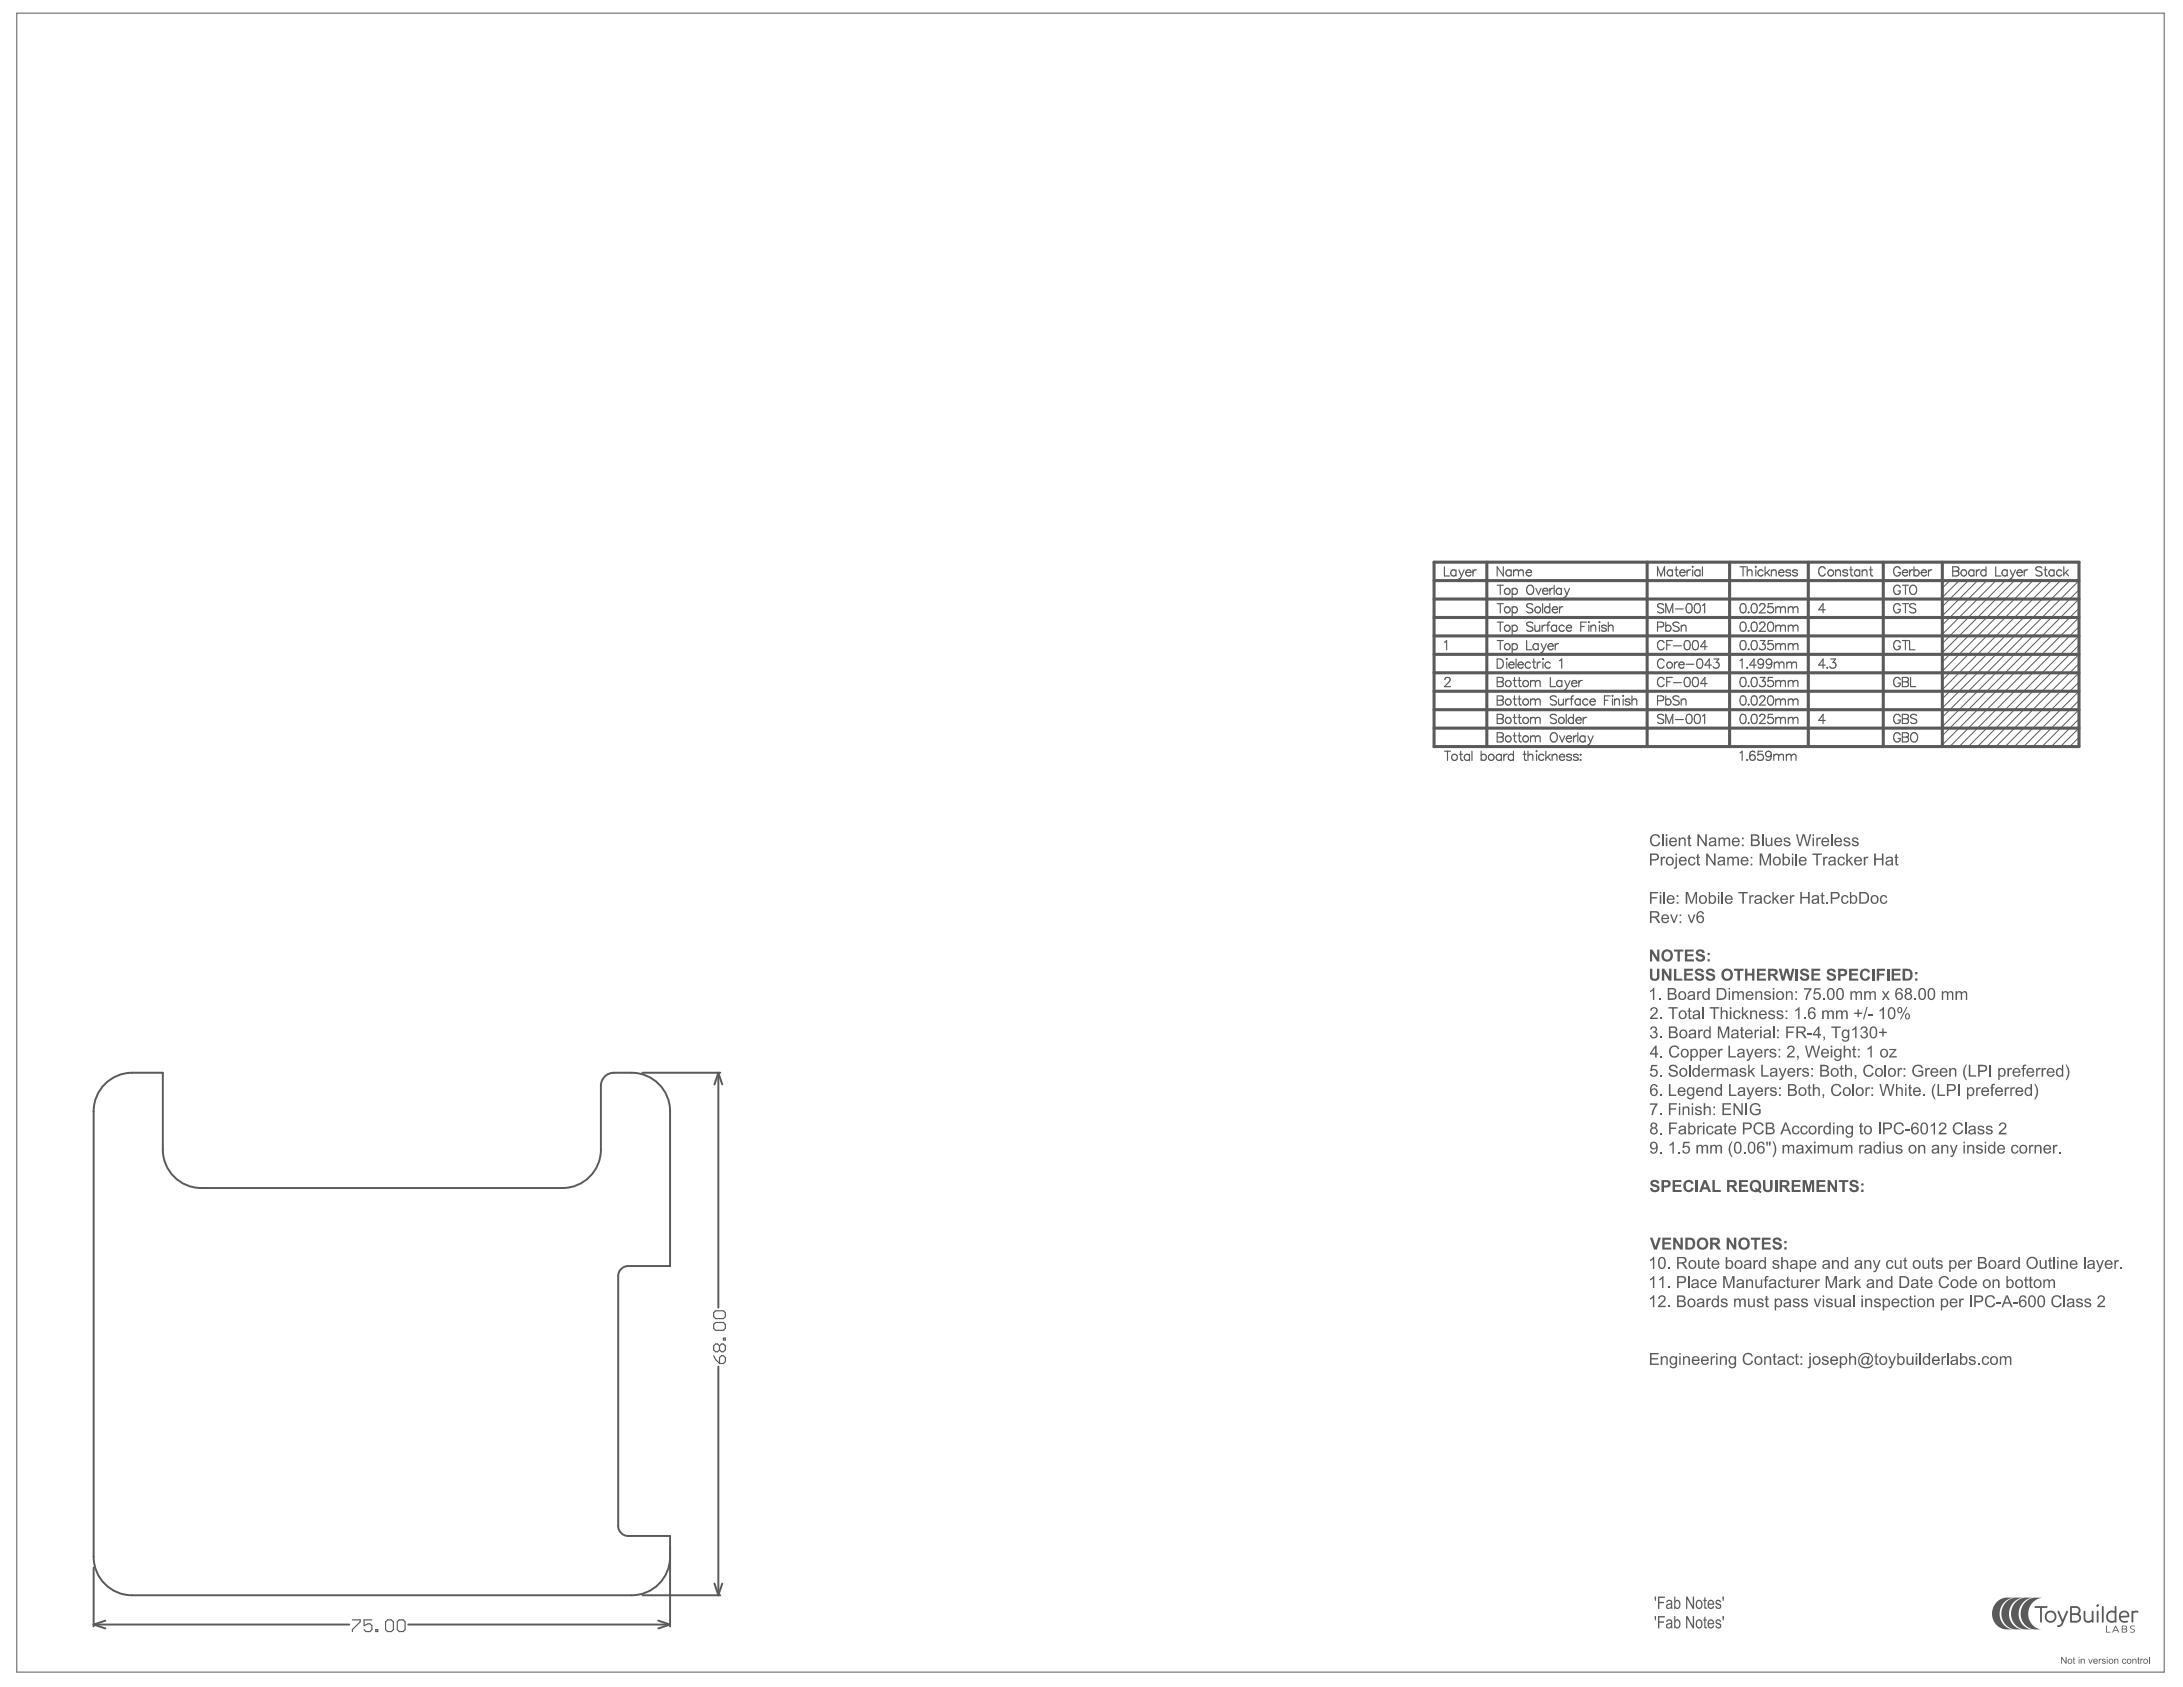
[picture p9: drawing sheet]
<svg xmlns="http://www.w3.org/2000/svg" width="279mm" height="216mm" viewBox="0 0 279 216" stroke-linecap="round" stroke-linejoin="round" font-family="sans-serif">
<g fill="#5a5a5a">
<path d="M255.6 205l.4-.3 .5-.2h1.3l-.7 .1-.6 .5-.4 .6-.2 .8 .1 .7 .4 .7 .5 .4 .8 .2h-1l-.5-.1-.5-.3-.5-.5-.2-.6v-.7l.2-.7z"/>
<path d="M259.2 205l.4-.3 .5-.2h1.3l-.6 .2-.6 .4-.5 .6-.1 .8 .1 .7 .4 .7 .5 .4 .7 .2h-1l-.4-.1-.6-.3-.4-.5-.2-.6-.1-.7 .2-.7z"/>
<path d="M258 205l.4-.3 .5-.2h1.3l-.7 .2-.6 .4-.4 .6-.1 .8 .1 .7 .3 .7 .6 .4 .7 .2h-1l-.5-.1-.5-.3-.4-.5-.3-.6v-.7l.2-.7z"/>
<path d="M256.8 205l.4-.3 .5-.2h1.3l-.7 .2-.6 .4-.4 .6-.2 .8 .1 .7 .4 .7 .6 .4 .7 .2h-1l-.5-.1-.5-.3-.5-.5-.2-.6v-.7l.2-.7z"/>
<path d="M260.4 205.6l1.5-.1a.14 .14 0 0 1 .2 .2 .12 .12 0 0 1-.2 .1h-.6v1.7a.12 .12 0 0 1-.1 .2 .12 .12 0 0 1-.1-.2v-1.7h-.6z"/>
<path d="M272.7 208.1l.2-.1 .3 .1h-.3l-.2 .1 .1 .2 .3 .1a.27 .27 0 0 1 .1 .4 .27 .27 0 0 1-.4 0l-.2-.1h.4l.1-.1-.4-.3z"/>
<path d="M272.8 206.2h.8a.16 .16 0 0 1 0 .2 .16 .16 0 0 1-.2 0l-.4 .1v1a.12 .12 0 0 1-.1 .2 .12 .12 0 0 1-.1-.2z"/>
<path d="M266.7 206.2h.2v.9a.43 .43 0 0 0 .3 .4 .43 .43 0 0 0 .5-.3v-.9a.12 .12 0 0 1 .1-.2 .12 .12 0 0 1 .1 .2v1.3l-.1 .1-.1-.2a.64 .64 0 0 1-1-.4z"/>
<path d="M269 205.6l.2-.1v.2v1.8a.12 .12 0 0 1-.1 .2 .12 .12 0 0 1-.1-.2z"/>
<path d="M263.4 206.2h.1l.5 1.1 .5-1.1h.2l-.7 1.6a.49 .49 0 0 1-.7 .3v-.1l.4-.1 .2-.3-.6-1.3z"/>
<path d="M269.6 208.1h.1v.7h.4v.1h-.5z"/>
<path d="M268.4 206.2h.2v1.3a.12 .12 0 0 1-.1 .2 .12 .12 0 0 1-.1-.2z"/>
<path d="M270.7 208.1h.1l.4 .8-.2-.2h-.4l-.2 .2zM270.8 208.2l-.2 .4h.4z"/>
<path d="M261.7 206.9a.77 .77 0 0 1 1.5 0 .77 .77 0 0 1-1.5 0zM261.9 206.9a.55 .55 0 0 0 1.1 0 .55 .55 0 0 0-1.1 0z"/>
<path d="M269.8 206.3a.84 .84 0 0 1 .8-.1l.1-.6 .1-.1 .1 .1v1.9l-.1 .2-.1-.1a.79 .79 0 0 1-1-.2 .79 .79 0 0 1 .1-1.1zM269.9 206.5a.57 .57 0 0 0 0 .8 .57 .57 0 0 0 .7 .1v-1a.66 .66 0 0 0-.7 .1z"/>
<path d="M265 205.6l.7-.1a.56 .56 0 0 1 .6 .4 .56 .56 0 0 1-.2 .7 .6 .6 0 0 1 .2 .6 .6 .6 0 0 1-.6 .5l-.7-.1zM265.2 205.8v.7h.5a.34 .34 0 0 0 .4-.4 .34 .34 0 0 0-.4-.3zM265.2 206.7v.7h.5a.37 .37 0 0 0 .4-.3 .37 .37 0 0 0-.4-.4z"/>
<path d="M271.6 208.1l.4-.1a.24 .24 0 0 1 .2 .2 .24 .24 0 0 1-.1 .3 .25 .25 0 0 1 .2 .3 .25 .25 0 0 1-.3 .1h-.4zM271.7 208.1v.3h.3l.1-.1-.1-.2zM271.7 208.5v.3h.3a.16 .16 0 0 0 .2-.1 .16 .16 0 0 0-.2-.2z"/>
<path d="M271.4 206.3a.63 .63 0 0 1 .8-.1 .63 .63 0 0 1 .3 .8h-1.1a.59 .59 0 0 0 .9 .4 .14 .14 0 0 1 0 .2 .14 .14 0 0 1-.1 .1 .79 .79 0 0 1-.9-.4 .79 .79 0 0 1 .1-1zM271.5 206.5l-.1 .3h.9a.44 .44 0 0 0-.3-.5 .44 .44 0 0 0-.5 .2z"/>
<circle cx="268.5" cy="205.5" r=".18"/>
</g>
<path d="M2.1 1.7h274.9v212.3h-274.9z" fill="none" stroke="#5a5a5a" stroke-width=".13"/>
<g fill="#5a5a5a">
<path d="M263.8 212h.1l.5 .7v-.7h.1v.9h-.1l-.5-.7v.7h-.1z"/>
<path d="M265.4 212.1h.1v.2h.1v.1h-.1v.4h.1l-.1 .1h-.1v-.5h-.1z"/>
<path d="M266.3 212.3l.1 .1 .2-.1a.23 .23 0 0 1 .2 .2v.4h-.1v-.4a.15 .15 0 0 0-.1-.1 .15 .15 0 0 0-.2 .2v.3h-.1z"/>
<path d="M267.3 212.3h.1l.1 .5 .2-.5h.1l-.2 .6h-.1z"/>
<path d="M268.6 212.3h.1v.1l.2-.1v.1a.14 .14 0 0 0-.1 0 .14 .14 0 0 0-.1 .2v.3h-.1z"/>
<path d="M269.1 212.3h.3l.1 .1h-.1a.13 .13 0 0 0-.2-.1 .13 .13 0 0 0-.1 .2 .13 .13 0 0 0 .2 0v.1a.21 .21 0 0 1 .2 .3 .21 .21 0 0 1-.4 0l-.1-.2 .2 .1a.11 .11 0 0 0 .2 0 .11 .11 0 0 0-.1-.1l-.3-.2z"/>
<path d="M270.6 212.3l.1 .1 .2-.1a.23 .23 0 0 1 .2 .2v.4h-.1v-.4a.15 .15 0 0 0-.1-.1 .15 .15 0 0 0-.2 .2v.3h-.1z"/>
<path d="M271.7 212.3h.3l.1 .2h-.1v-.1a.22 .22 0 0 0-.3 .2 .22 .22 0 0 0 .3 .2l.1-.1-.2 .2-.3-.1v-.3z"/>
<path d="M272.9 212.3l.1 .1 .3-.1 .1 .1v.5h-.1v-.4a.14 .14 0 0 0-.1-.1 .14 .14 0 0 0-.2 .1v.4h-.1z"/>
<path d="M273.6 212.1h.1v.2h.1l-.1 .1v.4h.1v.1l-.2-.1v-.4h-.1z"/>
<path d="M273.9 212.3h.1v.1l.2-.1h.1l-.1 .1a.14 .14 0 0 0-.1 0 .14 .14 0 0 0-.1 .2v.3h-.1z"/>
<path d="M275 212h.1v.9h-.1z"/>
<path d="M211.8 204.3h.2l-.1 .6h-.1z"/>
<path d="M212.2 204.3h.9v.2h-.7v.5h.6v.2h-.6v.7h-.2z"/>
<path d="M215.8 204.3h.2l.7 1.3v-1.3h.1v1.6h-.1l-.7-1.2v1.2h-.2z"/>
<path d="M218.1 204.5l.2-.1v.4h.2v.1h-.2v.8h.2l-.1 .2a.25 .25 0 0 1-.2-.1 .25 .25 0 0 1-.1-.2v-.7h-.1v-.1h.1z"/>
<path d="M219.6 204.9l.3-.2a.35 .35 0 0 1 .4 .4h-.2l-.1-.2a.18 .18 0 0 0-.3 .1 .18 .18 0 0 0 .3 .2l.3 .2-.1 .5h-.4l-.3-.3 .2-.1 .1 .2 .1 .1a.18 .18 0 0 0 .3-.2 .18 .18 0 0 0-.3-.2l-.3-.2z"/>
<path d="M220.4 204.3h.2v.6h-.1z"/>
<path d="M211.8 206.8h.2l-.1 .6h-.1z"/>
<path d="M212.2 206.8h.9v.2h-.7v.5h.6v.2h-.6v.7h-.2z"/>
<path d="M215.8 206.8h.2l.7 1.2v-1.2h.1v1.6h-.1l-.7-1.2v1.2h-.2z"/>
<path d="M218.1 207l.2-.1v.4h.2v.1h-.2v.7l.2 .1-.1 .2a.25 .25 0 0 1-.2-.1 .25 .25 0 0 1-.1-.3v-.6h-.1v-.1h.1z"/>
<path d="M219.6 207.4l.3-.2a.35 .35 0 0 1 .4 .4h-.2l-.1-.2a.18 .18 0 0 0-.3 .1 .18 .18 0 0 0 .3 .2l.3 .2-.1 .4-.4 .1-.3-.4h.2l.1 .2h.1a.17 .17 0 0 0 .3-.1 .18 .18 0 0 0-.3-.2l-.3-.2z"/>
<path d="M220.4 206.8h.2v.6h-.1z"/>
<path d="M264.7 212.6a.22 .22 0 0 0 .4 0 .22 .22 0 0 0-.4 0zM264.6 212.6a.35 .35 0 0 1 .7 0 .35 .35 0 0 1-.7 0z"/>
<path d="M266 212h.1v.2h-.1zM266 212.3h.1v.6h-.1z"/>
<path d="M268.1 212.4l-.1 .1h.4a.17 .17 0 0 0-.1-.1 .17 .17 0 0 0-.2 0zM268 212.3h.3l.1 .1 .1 .2h-.5l.1 .2 .4-.1-.1 .2h-.2l-.2-.1-.1-.2z"/>
<path d="M269.6 212h.1v.2h-.1zM269.6 212.3h.1v.6h-.1z"/>
<path d="M270 212.6a.22 .22 0 0 0 .4 0 .22 .22 0 0 0-.4 0zM269.9 212.6a.33 .33 0 0 1 .6 0 .33 .33 0 0 1-.6 0z"/>
<path d="M272.3 212.6a.22 .22 0 0 0 .4 0 .22 .22 0 0 0-.4 0zM272.2 212.6a.33 .33 0 0 1 .6 0 .33 .33 0 0 1-.6 0z"/>
<path d="M274.5 212.4l-.1 .3a.21 .21 0 0 0 .3 0 .21 .21 0 0 0 .1-.2 .21 .21 0 0 0-.3-.1zM274.3 212.6a.32 .32 0 0 1 .6 0 .32 .32 0 0 1-.6 0z"/>
<path d="M213.4 205.5v.1a.23 .23 0 0 0 .2 .2 .23 .23 0 0 0 .3-.3 .14 .14 0 0 0-.1-.2 .14 .14 0 0 0-.2 .1zM213.4 204.8l.2-.1a.36 .36 0 0 1 .4 .5l.1 .7h-.2v-.1l-.3 .1-.3-.1v-.4l.3-.1a.2 .2 0 0 0 .2-.2 .2 .2 0 0 0-.1-.2 .2 .2 0 0 0-.2 .1l-.1 .1h-.1z"/>
<path d="M214.6 204.9l-.2 .3 .1 .5a.26 .26 0 0 0 .3 0 .26 .26 0 0 0 .1-.3v-.4zM214.3 204.3h.1v.6l.4-.2 .3 .3-.1 .7-.3 .2h-.2l-.1-.1v.1h-.1z"/>
<path d="M217.3 204.9l-.1 .2v.4l.3 .3 .2-.2v-.4l-.1-.3zM217.2 204.9l.3-.2 .4 .3v.5l-.1 .3-.2 .1h-.3l-.2-.2-.1-.5z"/>
<path d="M218.8 204.9l-.1 .3h.5a.27 .27 0 0 0-.4-.3zM218.7 204.9l.4-.2 .2 .2 .1 .5h-.7l.1 .3 .2 .1 .2-.1v-.2l.2 .1-.2 .3h-.3l-.2-.1-.2-.5z"/>
<path d="M213.4 207.9v.1a.23 .23 0 0 0 .2 .3 .23 .23 0 0 0 .3-.3 .14 .14 0 0 0-.1-.2 .14 .14 0 0 0-.2 .1zM213.4 207.3l.2-.1a.36 .36 0 0 1 .4 .5l.1 .7h-.2v-.2l-.3 .2-.3-.1v-.4l.3-.1a.2 .2 0 0 0 .2-.2 .2 .2 0 0 0-.1-.2 .2 .2 0 0 0-.2 .1l-.1 .1h-.1z"/>
<path d="M214.5 207.5l-.1 .2 .1 .4a.26 .26 0 0 0 .3 .1 .26 .26 0 0 0 .1-.3v-.4l-.1-.1zM214.3 206.8h.1v.6l.4-.2 .3 .3-.1 .7-.3 .2h-.2l-.1-.2v.2h-.1z"/>
<path d="M217.3 207.5l-.1 .1v.4l.3 .3 .2-.2v-.4l-.1-.3zM217.2 207.4l.3-.2 .4 .3v.4l-.1 .3-.2 .2h-.3l-.2-.3-.1-.4z"/>
<path d="M218.8 207.5l-.1 .2h.5a.26 .26 0 0 0-.1-.3 .26 .26 0 0 0-.3 .1zM218.7 207.4l.4-.2 .2 .2 .1 .5h-.7l.1 .3 .2 .1 .2-.1v-.2h.2l-.2 .4h-.3l-.2-.1-.2-.5z"/>
</g>
<g fill="none" stroke="#5a5a5a" stroke-width=".25">
<path d="M16.9 137.3h3.9v9.8M76.9 139v8.1M78.6 137.3h2.2M82.2 137.3h10M91.9 137.3l.5 1.5M91.9 137.3l-.5 1.5M91.9 137.3v30.1M12 142.2v57M25.8 152h46.2M85.8 142.2v19.8h-5.4M79.1 163.3v32M91.9 174.9v29.3"/>
<path d="M80.4 196.6h5.4v11.6M12 200.6v7.6M12 207.9l1.5 .5M12 207.9h32.7M13.5 207.4l-1.5 .5M16.9 204.2h63.9M52.2 207.9h33.6M82.2 204.2h10M84.3 207.4l1.5 .5M85.8 207.9l-1.5 .5M91.4 202.7l.5 1.5M92.4 202.7l-.5 1.5"/>
</g>
<g fill="none" stroke="#5a5a5a" stroke-width=".39">
<path d="M183.5 76.7h82.6M183.5 71.9h82.6v23.6h-82.6zM183.5 74.3h82.6M183.5 79h82.6M190.3 71.9v23.6M210.8 71.9v23.6M221.4 71.9v23.6M231.4 71.9v23.6M241 71.9v23.6M248.6 71.9v23.6M183.5 81.4h82.6M183.5 88.5h82.6"/>
<path d="M183.5 90.8h82.6M183.5 86.1h82.6M183.5 93.2h82.6M183.5 83.7h82.6"/>
</g>
<g fill="none" stroke="#5a5a5a" stroke-width=".13">
<path d="M249.6 74.3l-1 1M250.7 74.3l-2.1 2.2M251.9 74.3l-3.3 3.3M253.1 74.3l-4.5 4.5M254.3 74.3l-5.7 5.7M255.5 74.3l-6.9 6.9M256.6 74.3l-8 8.1M257.8 74.3l-9.2 9.2M259 74.3l-10.4 10.4M260.2 74.3l-11.6 11.6M261.4 74.3l-12.8 12.8M262.5 74.3l-13.9 14"/>
<path d="M263.7 74.3l-15.1 15.1M264.9 74.3l-16.3 16.3M266.1 74.3l-17.5 17.5M266.1 79l-16.5 16.5M266.1 76.7l-17.5 17.5M266.1 77.8l-17.5 17.5M266.1 75.5l-17.5 17.5M266.1 90.8l-4.7 4.7M266.1 84.9l-10.6 10.6M266.1 82.6l-13 12.9M266.1 86.1l-9.5 9.4M266.1 80.2l-15.4 15.3"/>
<path d="M266.1 89.6l-5.9 5.9M266.1 83.7l-11.8 11.8M266.1 87.3l-8.3 8.2M266.1 81.4l-14.2 14.1M266.1 88.5l-7.1 7M266.1 93.2l-2.4 2.3M266.1 92l-3.6 3.5M266.1 94.4l-1.2 1.1"/>
</g>
<g fill="none" stroke="#5a5a5a" stroke-width=".15">
<path d="M191.6 79.6h.8M191.6 74.9h.8M192 74.9v1.2M192 79.6v1.2M192.4 72.5v1.2l-.8-1.2v1.2M193.4 73.1a.38 .38 0 0 0-.5-.1 .38 .38 0 0 0 0 .6 .38 .38 0 0 0 .5-.1M193.4 72.9v.8M193.5 75.3v1.2M193.5 75.5a.38 .38 0 0 1 .6-.1 .38 .38 0 0 1 0 .6 .38 .38 0 0 1-.6-.1M193.7 73.2l.3-.3 .3 .1v.2M193.7 72.9v.8M194.3 73.2l.3-.3 .3 .1 .1 .7"/>
<path d="M194.3 73.2v.5M195.3 73.3a.37 .37 0 0 0 .3 .4 .37 .37 0 0 0 .4-.2M195.4 73.1a.33 .33 0 0 1 .4-.2 .33 .33 0 0 1 .2 .4h-.7zM195.5 75.1a.44 .44 0 0 1 .5-.2 .44 .44 0 0 1 .3 .4v.3a.45 .45 0 0 1-.5 .5 .45 .45 0 0 1-.4-.5zM196.2 79.8a.44 .44 0 0 0-.4-.2 .44 .44 0 0 0-.4 .3l.1 .2 .6 .2 .1 .3a.52 .52 0 0 1-.8 0M196.6 75.3l.3 .8 .3-.8M197.4 75.6a.37 .37 0 0 0 .3 .4 .37 .37 0 0 0 .4-.1M197.5 75.5a.33 .33 0 0 1 .4-.2 .33 .33 0 0 1 .2 .3h-.7zM198.4 75.3v.8M198.4 79.6l-.2 .1-.1 .1v1M198.8 75.3a.38 .38 0 0 0-.4 .3M198.9 74.9v1.2"/>
<path d="M199.8 75.5a.38 .38 0 0 0-.5-.1 .38 .38 0 0 0 0 .6 .38 .38 0 0 0 .5-.1M199.8 75.3v.8M200.2 75.3l.3 .8M200.5 76.1l-.2 .3-.1 .1M200.9 75.3l-.4 .8M203 79.6h-.7v1.2M203.4 79.6v.1zM204.7 79.6h.1zM205.8 79.6v1.2M212.1 73.7v-1.2l.5 1.2 .4-1.2v1.2M212.9 77.4a.44 .44 0 0 0-.4-.2 .44 .44 0 0 0-.4 .3l.2 .2 .5 .2 .1 .4a.52 .52 0 0 1-.8 0M213.2 78.4v-1.1l.4 1.1 .5-1.1v1.1"/>
<path d="M213.2 79.6v1.2M214.1 73.1a.38 .38 0 0 0-.6-.1 .38 .38 0 0 0 0 .6 .38 .38 0 0 0 .6-.1M214.1 72.9v.8M214.4 72.9h.4M214.4 77.9h1M214.5 72.5v1l.1 .2h.2M214.9 79.8a.44 .44 0 0 0-.4-.2 .44 .44 0 0 0-.4 .3l.1 .2 .6 .2 .1 .3a.52 .52 0 0 1-.8 0M215 73.3a.37 .37 0 0 0 .2 .4 .37 .37 0 0 0 .5-.2M215 73.1a.33 .33 0 0 1 .4-.2 .33 .33 0 0 1 .3 .4h-.7zM215.9 72.9v.8M216 77.3a.38 .38 0 0 1 .5 .2 .59 .59 0 0 1-.4 .9 .75 .75 0 0 1-.1-1.1zM216.4 72.9a.38 .38 0 0 0-.5 .4"/>
<path d="M216.6 72.5h.1zM216.6 72.9v.8M217 77.3a.38 .38 0 0 1 .6 .2 .59 .59 0 0 1-.4 .9 .75 .75 0 0 1-.2-1.1zM217.6 73.1a.38 .38 0 0 0-.6-.1 .38 .38 0 0 0 0 .6 .38 .38 0 0 0 .6-.1M217.6 72.9v.8M217.9 77.5l.3-.2v1.1M217.9 72.5v1.2M222.7 72.5h.8M222.9 79.7a.38 .38 0 0 1 .5 .1 .59 .59 0 0 1-.4 1 .75 .75 0 0 1-.1-1.1zM222.9 77.3a.38 .38 0 0 1 .5 .2 .59 .59 0 0 1-.4 .9 .75 .75 0 0 1-.1-1.1zM223.1 72.5v1.2M223.6 72.5v1.2"/>
<path d="M223.6 73.2l.3-.3 .3 .1v.7M223.7 78.4h.2zM224.3 79.7a.38 .38 0 0 1 .5 .1 .59 .59 0 0 1-.3 1 .75 .75 0 0 1-.2-1.1zM224.3 77.3a.38 .38 0 0 1 .5 .2 .59 .59 0 0 1-.3 .9 .75 .75 0 0 1-.2-1.1zM224.7 72.5h.1zM224.7 72.9v.8M225.2 79.9l.3-.3 .3 .1a.37 .37 0 0 1-.1 .5l-.5 .6h.8M225.2 77.5l.3-.2 .3 .1a.37 .37 0 0 1-.1 .5l-.5 .5h.8M225.7 73.1a.38 .38 0 0 0-.6-.1 .38 .38 0 0 0 0 .6 .38 .38 0 0 0 .6-.1M225.9 72.5v1.2M226.1 73.3l.4 .4M226.4 79.7a.38 .38 0 0 1 .6 .1 .59 .59 0 0 1-.4 1 .75 .75 0 0 1-.2-1.1z"/>
<path d="M226.5 72.9l-.6 .6M226.7 73.2l.3-.3 .3 .1v.7M226.7 72.9v.8M226.9 77.3h-.6v.5a.42 .42 0 0 1 .6 0 .42 .42 0 0 1-.1 .6 .42 .42 0 0 1-.6-.2M227.3 77.6v.8M227.3 77.9l.3-.3 .2 .1 .1 .2M227.6 73.3a.37 .37 0 0 0 .3 .4 .37 .37 0 0 0 .4-.2M227.7 73.1a.33 .33 0 0 1 .4-.2 .33 .33 0 0 1 .2 .4h-.7zM227.9 77.9v.5M227.9 77.9l.3-.3 .3 .1v.7M228.9 77.6v.8M228.9 77.9l.3-.3 .2 .1 .1 .2"/>
<path d="M229.2 73.1a.36 .36 0 0 0-.6 0v.1l.5 .2 .1 .1a.36 .36 0 0 1-.6 0M229.5 77.9v.5M229.5 77.9l.3-.3 .3 .1v.7M230.1 73.1a.36 .36 0 0 0-.7 0l.1 .1 .5 .2 .1 .1a.36 .36 0 0 1-.7 0M233.6 78h-.8l.5-.7v1.1M233.6 72.8a.43 .43 0 0 0-.5-.3 .43 .43 0 0 0-.3 .5v.3a.43 .43 0 0 0 .3 .4 .43 .43 0 0 0 .5-.3M234.9 73.2l.3-.3 .3 .1 .1 .7M234.9 72.9v.8M236.5 73.1a.36 .36 0 0 0-.6 0v.1l.5 .2 .1 .1a.36 .36 0 0 1-.6 0M236.7 72.9h.4M236.9 72.5v1l.1 .2h.2M238 73.1a.38 .38 0 0 0-.5-.1 .38 .38 0 0 0 0 .6 .38 .38 0 0 0 .5-.1"/>
<path d="M238 72.9v.8M238.3 73.2l.3-.3 .3 .1 .1 .7M238.3 72.9v.8M239.3 72.9h.4M239.4 72.5v1l.1 .2h.2M243.2 75.2a.43 .43 0 0 0-.5-.3 .43 .43 0 0 0-.3 .4v.3a.42 .42 0 0 0 .4 .5 .42 .42 0 0 0 .4-.5h-.3M243.2 72.8a.43 .43 0 0 0-.5-.3 .43 .43 0 0 0-.3 .5v.3a.42 .42 0 0 0 .4 .4 .42 .42 0 0 0 .4-.4h-.3M243.2 77.5a.43 .43 0 0 0-.5-.2 .43 .43 0 0 0-.3 .4v.3a.42 .42 0 0 0 .4 .4 .42 .42 0 0 0 .4-.4h-.3M243.5 74.9h.8M243.5 73.3a.37 .37 0 0 0 .2 .4 .37 .37 0 0 0 .5-.2M243.5 77.3h.8M243.5 73.1a.33 .33 0 0 1 .4-.2 .33 .33 0 0 1 .3 .4h-.7z"/>
<path d="M243.9 74.9v1.2M243.9 77.3v1.1M244.4 72.9v.8M244.5 75.1a.44 .44 0 0 1 .5-.2 .44 .44 0 0 1 .3 .4v.3a.45 .45 0 0 1-.4 .5 .45 .45 0 0 1-.5-.5zM244.9 72.9a.38 .38 0 0 0-.5 .4M245 73.1a.38 .38 0 0 1 .5-.1 .38 .38 0 0 1 0 .6 .38 .38 0 0 1-.5-.1M245 72.5v1.2M245.2 77.4a.44 .44 0 0 0-.4-.2 .44 .44 0 0 0-.4 .3l.1 .2 .6 .2 .1 .4a.52 .52 0 0 1-.8 0M245.9 73.3a.37 .37 0 0 0 .2 .4 .37 .37 0 0 0 .5-.2M245.9 73.1a.33 .33 0 0 1 .4-.2 .33 .33 0 0 1 .3 .4h-.7zM246.8 72.9v.8M247.3 72.9a.38 .38 0 0 0-.5 .4"/>
<path d="M249.9 72.5h.5l.3 .1v.3l-.3 .2a.31 .31 0 0 1 .3 .3 .31 .31 0 0 1-.3 .3h-.5zM249.9 73.1h.5M252.6 73.1a.38 .38 0 0 0-.5-.1 .38 .38 0 0 0 0 .6 .38 .38 0 0 0 .5-.1M252.6 72.9v.8M253 72.9v.8M253.4 72.9a.38 .38 0 0 0-.4 .4M254.2 73.1a.38 .38 0 0 0-.6-.1 .38 .38 0 0 0 0 .6 .38 .38 0 0 0 .6-.1M254.2 72.5v1.2M255.4 72.5v1.2h.7M256.9 73.1a.38 .38 0 0 0-.6-.1 .38 .38 0 0 0 0 .6 .38 .38 0 0 0 .6-.1M256.9 72.9v.8M257.3 72.9l.3 .8"/>
<path d="M257.6 73.7l-.1 .2-.3 .2M258 72.9l-.4 .8M258.1 73.3a.37 .37 0 0 0 .3 .4 .37 .37 0 0 0 .4-.2M258.2 73.1a.33 .33 0 0 1 .4-.2 .33 .33 0 0 1 .2 .4h-.7zM259.1 72.9v.8M259.5 72.9a.38 .38 0 0 0-.4 .4M261.3 72.7a.44 .44 0 0 0-.4-.2 .44 .44 0 0 0-.3 .3l.1 .2 .5 .2 .1 .3a.52 .52 0 0 1-.7 0M261.6 72.9h.4M261.8 72.5v1v.2h.3M262.9 73.1a.38 .38 0 0 0-.6-.1 .38 .38 0 0 0 0 .6 .38 .38 0 0 0 .6-.1M262.9 72.9v.8M263.9 73.1a.38 .38 0 0 0-.6-.1 .38 .38 0 0 0 0 .6 .38 .38 0 0 0 .6-.1"/>
<path d="M264.1 72.5v1.2M264.4 73.3l.4 .4M264.7 72.9l-.6 .6M184.9 82.2l.3-.2v1.2M184.9 96.1h.8M184.9 87l.3-.3 .3 .1a.37 .37 0 0 1-.1 .5l-.5 .6h.8M185.3 96.1v1.2M186.8 96.5h.4M187 96.1v1v.2h.2M188.1 96.7a.38 .38 0 0 0-.6-.1 .38 .38 0 0 0 0 .6 .38 .38 0 0 0 .6-.1M188.1 96.5v.8M188.4 96.1v1.2"/>
<path d="M189.6 96.7a.38 .38 0 0 1 .5-.1 .38 .38 0 0 1 0 .6 .38 .38 0 0 1-.5-.1M189.6 96.1v1.2M191.6 84.3h.4a.63 .63 0 0 1 .4 .6 .63 .63 0 0 1-.4 .6h-.4zM191.6 86.7h.5l.3 .1v.3l-.3 .2a.31 .31 0 0 1 .3 .3 .31 .31 0 0 1-.3 .3h-.5zM191.6 89.1h.5l.3 .1v.3l-.3 .1a.31 .31 0 0 1 .3 .3 .31 .31 0 0 1-.3 .3h-.5zM191.6 91.4h.5l.3 .1v.4l-.3 .1a.31 .31 0 0 1 .3 .3 .31 .31 0 0 1-.3 .3h-.5zM191.6 93.8h.5l.3 .1v.3l-.3 .1a.31 .31 0 0 1 .3 .3 .31 .31 0 0 1-.3 .4h-.5zM191.6 94.3h.5M191.6 82h.8M191.6 92h.5M191.6 87.3h.5M191.6 89.6h.5"/>
<path d="M192 82v1.2M192.2 96.7a.38 .38 0 0 0-.6-.1 .38 .38 0 0 0 0 .6 .38 .38 0 0 0 .6-.1M192.2 96.5v.8M192.5 96.5v.8M192.8 84.3h.1zM192.8 84.7v.8M192.9 96.5a.38 .38 0 0 0-.4 .4M193.1 85.1a.37 .37 0 0 0 .2 .4 .37 .37 0 0 0 .5-.2M193.2 84.9a.33 .33 0 0 1 .3-.2 .33 .33 0 0 1 .3 .4h-.7zM193.5 80.2a.38 .38 0 0 1 .6-.1 .38 .38 0 0 1 0 .6 .38 .38 0 0 1-.6-.1M193.5 82.5a.38 .38 0 0 1 .6 0 .38 .38 0 0 1 0 .5 .38 .38 0 0 1-.6 0M193.5 80v1.2"/>
<path d="M193.5 82.4v1.1M193.7 94.2h.4M193.7 89.4h.4M193.7 87.1h.4M193.7 91.8h.4M193.7 96.1v1.2M193.7 96.7a.38 .38 0 0 0-.5-.1 .38 .38 0 0 0 0 .6 .38 .38 0 0 0 .5-.1M193.8 93.8v.9l.1 .2 .2 .1M193.8 86.7v1l.1 .1 .2 .1M193.8 89.1v.9l.1 .2h.2M193.8 91.4v1l.1 .1 .2 .1M194 84.3v1.2"/>
<path d="M194.3 94.2h.4M194.3 85.1a.37 .37 0 0 0 .2 .4 .37 .37 0 0 0 .5-.2M194.3 89.4h.4M194.3 87.1h.4M194.3 91.8h.4M194.3 84.9a.33 .33 0 0 1 .4-.2 .33 .33 0 0 1 .3 .4h-.7zM194.5 93.8v.9v.2l.2 .1M194.5 86.7v1v.1l.2 .1M194.5 89.1v.9v.2h.2M194.5 91.4v1v.1l.2 .1M194.9 96.5h.4M195.1 96.1v1l.1 .2h.2"/>
<path d="M195.4 82v1.2h.7M195.6 96.8l.2-.3 .3 .1 .1 .7M195.6 96.1v1.2M195.9 84.9a.38 .38 0 0 0-.6-.1 .38 .38 0 0 0 0 .6 .38 .38 0 0 0 .6-.1M195.9 94.4l.3-.2h.3v.2M195.9 87.1v.8M195.9 89.4v.8M195.9 91.8v.8M195.9 94.2v.8M195.9 89.7l.3-.3 .3 .1v.2M195.9 87.3l.3-.2h.3v.2M195.9 92l.3-.2 .3 .1v.1"/>
<path d="M196.1 84.7h.4M196.3 84.3v1l.1 .2h.2M196.4 80l.1 .7 .3 .1 .3-.2M196.5 94.4l.3-.2h.3v.8M196.5 87.3v.6M196.5 89.7v.5M196.5 92v.6M196.5 94.4v.6M196.5 87.3l.3-.2h.3v.8M196.5 89.7l.3-.3 .3 .1v.7M196.5 92l.3-.2 .3 .1v.7M196.6 96.1h.1z"/>
<path d="M196.7 96.5v.8M196.8 84.7v.8M196.9 82.5a.38 .38 0 0 0-.6 0 .38 .38 0 0 0 0 .5 .38 .38 0 0 0 .6 0M196.9 82.4v.8M197.1 80v.8M197.2 84.7a.38 .38 0 0 0-.4 .4M197.2 82.4l.4 .8M197.4 80v.8M197.4 84.3h.1zM197.5 84.7v.8M197.6 83.2l-.2 .3h-.2M197.6 96.7a.38 .38 0 0 0-.6-.1 .38 .38 0 0 0 0 .6 .38 .38 0 0 0 .6-.1"/>
<path d="M197.8 80a.38 .38 0 0 0-.4 .3M197.9 96.1v1.2M197.9 82.4l-.3 .8M197.9 80h.4M198.1 96.9l.4 .4M198.1 82.7a.37 .37 0 0 0 .2 .4 .37 .37 0 0 0 .5-.1M198.3 82.4h.4l.1 .3h-.7zM198.4 96.5l-.5 .6M198.4 84.9a.38 .38 0 0 0-.5-.1 .38 .38 0 0 0 0 .6 .38 .38 0 0 0 .5-.1M198.4 86.7v1.2h.7M198.6 93.8a.57 .57 0 0 1 .7 .3 .57 .57 0 0 1-.1 .7 .44 .44 0 0 1-.5 .1 .44 .44 0 0 1-.3-.4v-.3zM198.7 96.8l.2-.3 .3 .1 .1 .7"/>
<path d="M198.7 96.5v.8M199 82.4v.8M199.2 89.2a.44 .44 0 0 0-.4-.2 .44 .44 0 0 0-.4 .3l.1 .2 .6 .2 .1 .4a.52 .52 0 0 1-.8 0M199.2 91.6a.44 .44 0 0 0-.4-.2 .44 .44 0 0 0-.4 .3l.1 .2 .6 .2 .1 .3a.52 .52 0 0 1-.8 0M199.2 80.2a.38 .38 0 0 0-.5-.1 .38 .38 0 0 0 0 .6 .38 .38 0 0 0 .5-.1M199.2 80v.8M199.5 89.4v.8h.3l.3-.2M199.5 82.4a.38 .38 0 0 0-.5 .3M199.6 96.9a.37 .37 0 0 0 .2 .4 .37 .37 0 0 0 .5-.2M199.6 94.2l.3 .8 .4-.8M199.6 84.6l.3-.3v1.2M199.6 96.7a.33 .33 0 0 1 .4-.2 .33 .33 0 0 1 .3 .4h-.7z"/>
<path d="M199.9 87.3a.38 .38 0 0 0-.6-.1 .38 .38 0 0 0 0 .6 .38 .38 0 0 0 .6-.1M199.9 87.1v.8M200.1 89.4v.8M200.2 80.2a.38 .38 0 0 0-.5-.1 .38 .38 0 0 0 0 .6 .38 .38 0 0 0 .5-.1M200.3 87.1l.3 .8M200.4 89.4v.8M200.5 80.3a.37 .37 0 0 0 .2 .5 .37 .37 0 0 0 .4-.2M200.5 94.5a.37 .37 0 0 0 .2 .4 .37 .37 0 0 0 .4-.1M200.5 91.4v1.2M200.5 80.2a.33 .33 0 0 1 .4-.2 .33 .33 0 0 1 .2 .3h-.6zM200.5 94.3a.33 .33 0 0 1 .4-.1 .33 .33 0 0 1 .2 .3h-.6zM200.6 87.9l-.2 .3-.2 .1"/>
<path d="M200.9 89.4a.38 .38 0 0 0-.5 .4M200.9 87.1l-.3 .8M201 89.4h.4M201.1 96.7a.36 .36 0 0 0-.6 0l.1 .1 .5 .2v.1a.36 .36 0 0 1-.6 0M201.1 87.4a.37 .37 0 0 0 .3 .4 .37 .37 0 0 0 .4-.1M201.2 87.3a.33 .33 0 0 1 .4-.2 .33 .33 0 0 1 .2 .3h-.7zM201.4 91.4v1.2M201.4 92a.38 .38 0 0 0-.6-.1 .38 .38 0 0 0 0 .6 .38 .38 0 0 0 .6-.1M201.4 94.2v.8M201.4 89.1h-.2l-.1 .2v.9M201.7 92.1a.37 .37 0 0 0 .2 .5 .37 .37 0 0 0 .5-.2M201.8 94.2a.38 .38 0 0 0-.4 .3"/>
<path d="M201.9 91.9h.4l.1 .2h-.7zM201.9 93.8v1.2M202 96.7a.36 .36 0 0 0-.6 0v.1l.5 .2 .1 .1a.36 .36 0 0 1-.6 0M202.1 87.1v.8M202.2 97.3h.2zM202.2 96.6h.2zM202.3 89.6a.38 .38 0 0 0-.6 0 .38 .38 0 0 0 0 .5 .38 .38 0 0 0 .6 0M202.3 89.4v.8M202.3 80.2h.5M202.5 87.1a.38 .38 0 0 0-.4 .3M202.6 91.8v.8M202.9 94.3a.38 .38 0 0 0-.6 0 .38 .38 0 0 0 0 .5 .38 .38 0 0 0 .6 0"/>
<path d="M202.9 94.2v.8M203.1 91.8a.38 .38 0 0 0-.5 .3M203.2 94.2l.4 .8M203.2 89.6a.38 .38 0 0 0-.5 0 .38 .38 0 0 0 0 .5 .38 .38 0 0 0 .5 0M203.4 80v.8M203.5 89.8a.37 .37 0 0 0 .2 .4 .37 .37 0 0 0 .5-.1M203.5 89.6a.33 .33 0 0 1 .4-.2 .33 .33 0 0 1 .3 .4h-.7zM203.6 95l-.1 .2-.3 .1M203.6 80.2l.3-.2 .3 .1v.7M203.6 80v.8M203.9 94.2l-.3 .8M204.7 80v.8"/>
<path d="M205.3 89.6h.5M205.6 80.2a.36 .36 0 0 0-.6 0v.1l.5 .2 .1 .1a.36 .36 0 0 1-.6 0M205.8 80.2l.3-.2 .3 .1 .1 .7M206.1 89.1h-.8v1.1M206.3 89.1h.1zM206.4 89.4v.8M206.6 89.7l.3-.3 .3 .1 .1 .7M206.6 89.4v.8M207.7 89.1h.1zM207.7 89.4v.8M208.6 89.6a.36 .36 0 0 0-.6 0l.1 .1 .5 .2v.2a.36 .36 0 0 1-.6 0M208.9 89.7l.3-.3 .2 .1 .1 .7"/>
<path d="M208.9 89.1v1.1M212.1 80.2h.6a.31 .31 0 0 0 .2-.3 .31 .31 0 0 0-.2-.3h-.6v1.2M212.1 89.7h.6a.31 .31 0 0 0 .2-.3 .31 .31 0 0 0-.2-.3h-.6v1.1M212.9 91.6a.44 .44 0 0 0-.4-.2 .44 .44 0 0 0-.4 .3l.2 .2 .5 .2 .1 .3a.52 .52 0 0 1-.8 0M213 82.3a.43 .43 0 0 0-.5-.3 .43 .43 0 0 0-.4 .4v.3a.43 .43 0 0 0 .4 .5 .43 .43 0 0 0 .5-.3M213 84.6a.43 .43 0 0 0-.5-.3 .43 .43 0 0 0-.4 .5v.3a.43 .43 0 0 0 .4 .4 .43 .43 0 0 0 .5-.3M213 87a.43 .43 0 0 0-.5-.3 .43 .43 0 0 0-.4 .4v.3a.43 .43 0 0 0 .4 .5 .43 .43 0 0 0 .5-.3M213.2 89.1v1.1M213.2 92.6v-1.2l.4 1.2 .5-1.2v1.2M213.2 80.2a.38 .38 0 0 1 .6-.1 .38 .38 0 0 1 0 .6 .38 .38 0 0 1-.6-.1M213.2 89.6a.38 .38 0 0 1 .6 0 .38 .38 0 0 1 0 .5 .38 .38 0 0 1-.6 0M213.3 87.3h.5"/>
<path d="M213.3 82.5h.5M214.1 82h-.8v1.2M214.1 86.7h-.8v1.2M214.2 82.6h1M214.2 87.4h1M214.3 84.7v.8M214.4 92.1h1M214.8 84.7a.38 .38 0 0 0-.5 .4M214.9 85.1a.37 .37 0 0 0 .2 .4 .37 .37 0 0 0 .4-.2M214.9 89.2a.44 .44 0 0 0-.4-.2 .44 .44 0 0 0-.4 .3l.1 .2 .6 .2 .1 .4a.52 .52 0 0 1-.8 0M214.9 84.9a.33 .33 0 0 1 .4-.2 .33 .33 0 0 1 .2 .4h-.6zM215.2 80.2l.3-.2 .2 .1 .1 .7"/>
<path d="M215.2 80v.8M215.2 89.4v.8M215.2 89.7l.3-.3 .2 .1 .1 .7M215.7 82a.38 .38 0 0 1 .6 .2 .59 .59 0 0 1-.4 1 .75 .75 0 0 1-.2-1.2zM215.7 86.8a.38 .38 0 0 1 .6 .1 .59 .59 0 0 1-.4 1 .75 .75 0 0 1-.2-1.1zM215.8 85h1M216 91.5a.38 .38 0 0 1 .5 .1 .59 .59 0 0 1-.4 1 .75 .75 0 0 1-.1-1.1zM216.8 82a.38 .38 0 0 1 .5 .2 .59 .59 0 0 1-.4 1 .75 .75 0 0 1-.1-1.2zM216.8 86.8a.38 .38 0 0 1 .5 .1 .59 .59 0 0 1-.4 1 .75 .75 0 0 1-.1-1.1zM217 91.5a.38 .38 0 0 1 .6 .1 .59 .59 0 0 1-.4 1 .75 .75 0 0 1-.2-1.1zM217.3 84.4a.38 .38 0 0 1 .6 .2 .59 .59 0 0 1-.4 .9 .75 .75 0 0 1-.2-1.1zM217.9 91.6l.3-.2v1.2"/>
<path d="M218.5 82.8h-.9l.6-.8v1.2M218.5 87.5h-.9l.6-.8v1.2M219 85.1h-.8l.6-.8v1.2M219.4 84.3h.6l-.4 .5a.39 .39 0 0 1 .3 .6 .39 .39 0 0 1-.6-.1M222.7 84.6l.3-.3v1.2M222.9 89.1a.38 .38 0 0 1 .5 .2 .59 .59 0 0 1-.4 .9 .75 .75 0 0 1-.1-1.1zM222.9 86.8a.38 .38 0 0 1 .5 .1 .59 .59 0 0 1-.4 1 .75 .75 0 0 1-.1-1.1zM222.9 91.5a.38 .38 0 0 1 .5 .1 .59 .59 0 0 1-.4 1 .75 .75 0 0 1-.1-1.1zM223.6 85.4v.1zM223.7 90.2h.2zM223.7 87.8h.2zM223.7 80.7h.2z"/>
<path d="M223.7 92.5h.2zM224.3 89.1a.38 .38 0 0 1 .5 .2 .59 .59 0 0 1-.3 .9 .75 .75 0 0 1-.2-1.1zM224.3 86.8a.38 .38 0 0 1 .5 .1 .59 .59 0 0 1-.3 1 .75 .75 0 0 1-.2-1.1zM224.3 91.5a.38 .38 0 0 1 .5 .1 .59 .59 0 0 1-.3 1 .75 .75 0 0 1-.2-1.1zM224.8 85.1h-.9l.6-.8v1.2M225.2 89.3l.3-.2 .3 .1a.37 .37 0 0 1-.1 .5l-.5 .5h.8M225.2 91.7l.3-.3 .3 .1a.37 .37 0 0 1-.1 .5l-.5 .6h.8M225.3 86.7h.6l-.3 .4a.39 .39 0 0 1 .3 .7 .39 .39 0 0 1-.7-.1M225.7 84.7a.56 .56 0 0 1-.4 .8l-.3-.2M226.4 89.1a.38 .38 0 0 1 .6 .2 .59 .59 0 0 1-.4 .9 .75 .75 0 0 1-.2-1.1zM226.8 84.7a.56 .56 0 0 1-.5 .8l-.2-.2M226.9 91.4h-.6v.5a.42 .42 0 0 1 .6 0 .42 .42 0 0 1-.1 .6 .42 .42 0 0 1-.6-.1"/>
<path d="M226.9 86.7h-.6v.5a.42 .42 0 0 1 .6 0 .42 .42 0 0 1-.1 .6 .42 .42 0 0 1-.6-.1M227.1 85l.3-.3 .2 .1 .1 .2M227.1 84.7v.8M227.3 80.2l.3-.2 .2 .1 .1 .1M227.3 87.3l.3-.2h.2l.1 .2M227.3 80v.8M227.3 87.1v.8M227.3 89.4v.8M227.3 91.8v.8M227.3 89.7l.3-.3 .2 .1 .1 .2M227.3 92l.3-.2 .2 .1 .1 .1M227.7 85l.3-.3 .3 .1v.7"/>
<path d="M227.7 85v.5M227.9 80.2l.3-.2 .3 .1v.7M227.9 87.3l.3-.2h.3v.8M227.9 89.7l.3-.3 .3 .1v.7M227.9 80.2v.6M227.9 87.3v.6M227.9 89.7v.5M227.9 92v.6M227.9 92l.3-.2 .3 .1v.7M228.7 85l.3-.3 .3 .1v.2M228.7 84.7v.8M228.9 80.2l.3-.2 .2 .1 .1 .1"/>
<path d="M228.9 89.7l.3-.3 .2 .1 .1 .2M228.9 80v.8M228.9 87.1v.8M228.9 89.4v.8M228.9 91.8v.8M228.9 87.3l.3-.2h.2l.1 .2M228.9 92l.3-.2 .2 .1 .1 .1M229.3 85l.3-.3 .3 .1v.7M229.3 85v.5M229.5 80.2l.3-.2 .3 .1v.7M229.5 89.7l.3-.3 .3 .1v.7M229.5 80.2v.6"/>
<path d="M229.5 87.3v.6M229.5 89.7v.5M229.5 92v.6M229.5 87.3l.3-.2h.3v.8M229.5 92l.3-.2 .3 .1v.7M233.6 85.1h-.8l.5-.8v1.2M233.8 85.5h.1zM234.3 84.3h.6l-.3 .5a.39 .39 0 0 1 .3 .6 .39 .39 0 0 1-.7-.1M243.2 94.1a.43 .43 0 0 0-.5-.3 .43 .43 0 0 0-.3 .4v.3a.42 .42 0 0 0 .4 .5 .42 .42 0 0 0 .4-.5h-.3M243.2 82.3a.43 .43 0 0 0-.5-.3 .43 .43 0 0 0-.3 .4v.3a.42 .42 0 0 0 .4 .5 .42 .42 0 0 0 .4-.5h-.3M243.2 91.7a.43 .43 0 0 0-.5-.3 .43 .43 0 0 0-.3 .5v.2a.42 .42 0 0 0 .4 .5 .42 .42 0 0 0 .4-.5h-.3M243.2 87a.43 .43 0 0 0-.5-.3 .43 .43 0 0 0-.3 .4v.3a.42 .42 0 0 0 .4 .5 .42 .42 0 0 0 .4-.5h-.3"/>
<path d="M243.5 93.8h.5l.2 .1v.3l-.2 .1a.31 .31 0 0 1 .3 .3 .31 .31 0 0 1-.3 .4h-.5zM243.5 94.3h.5M243.5 82h.8M243.5 91.4h.5l.2 .1v.4l-.2 .1a.31 .31 0 0 1 .3 .3 .31 .31 0 0 1-.3 .3h-.5zM243.5 86.7h.5l.2 .1v.3l-.2 .2a.31 .31 0 0 1 .3 .3 .31 .31 0 0 1-.3 .3h-.5zM243.5 92h.5M243.5 87.3h.5M243.9 82v1.2M244.4 82v1.2h.7M244.5 86.7v1.2h.7M244.6 93.9a.44 .44 0 0 1 .5-.1 .44 .44 0 0 1 .3 .4v.3a.45 .45 0 0 1-.4 .5 .45 .45 0 0 1-.5-.5zM245.3 91.6a.44 .44 0 0 0-.4-.2 .44 .44 0 0 0-.4 .3l.1 .2 .6 .2 .1 .3a.52 .52 0 0 1-.8 0"/>
<circle cx="192.9" cy="75.7" r=".38"/>
<circle cx="234.3" cy="73.3" r=".39"/>
<circle cx="251.3" cy="73.3" r=".39"/>
<circle cx="186.2" cy="96.9" r=".39"/>
<circle cx="190.8" cy="96.9" r=".39"/>
<circle cx="192.9" cy="80.4" r=".39"/>
<circle cx="192.9" cy="82.7" r=".39"/>
<circle cx="193" cy="94.6" r=".39"/>
<circle cx="193" cy="92.2" r=".38"/>
<circle cx="193.1" cy="89.9" r=".38"/>
<circle cx="193.1" cy="87.5" r=".38"/>
<circle cx="195.2" cy="94.6" r=".39"/>
<circle cx="195.3" cy="92.2" r=".38"/>
<circle cx="195.3" cy="89.9" r=".38"/>
<circle cx="195.3" cy="87.5" r=".38"/>
<circle cx="199.9" cy="92.2" r=".39"/>
<circle cx="213.7" cy="85.1" r=".39"/>
<circle cx="225.4" cy="84.7" r=".37"/>
<circle cx="226.4" cy="84.7" r=".37"/>
</g>
<g fill="#5a5a5a">
<path d="M211.2 166.1l.4-.3h.1v1.5h-.1v-1.2l-.4 .2z"/>
<path d="M212.4 165.9l.4-.1 .3 .2v.4l-.6 .7h.7v.2h-1l.1-.3 .6-.6 .1-.2-.2-.3-.3 .1-.1 .2h-.2z"/>
<path d="M213.5 167.1h.2v.2h-.2z"/>
<path d="M218.4 166.2h.2v.2l.1-.2h.2h.1l-.1 .2a.25 .25 0 0 0-.3 .3v.6h-.2z"/>
<path d="M220.3 166.3l.5-.1 .2 .1 .1 .2h-.2l-.1-.1-.2-.1a.16 .16 0 0 0-.2 .2 .16 .16 0 0 0 .3 .1l.4 .2v.3l-.3 .2h-.3l-.2-.2-.1-.1 .2-.1 .2 .3 .3-.1a.19 .19 0 0 0 0-.2 .19 .19 0 0 0-.2-.1l-.4-.1-.1-.3z"/>
<path d="M221.9 166.2h.2v.2l.3-.2h.2l.1 .2 .4-.2h.2l.1 .2v.9h-.2v-.8a.24 .24 0 0 0-.2-.2 .24 .24 0 0 0-.2 .4v.6h-.2v-.7a.25 .25 0 0 0-.3-.3 .25 .25 0 0 0-.2 .4v.6h-.2z"/>
<path d="M223.7 166.2h.2v.8l.2 .2a.29 .29 0 0 0 .3-.4v-.6h.2v1.1h-.2v-.2l-.2 .2-.4-.1-.1-.1z"/>
<path d="M224.9 166.3l.5-.1a.3 .3 0 0 1 .3 .3h-.2l-.2-.2a.18 .18 0 0 0-.3 .2 .18 .18 0 0 0 .3 .1l.3 .1 .1 .3-.2 .3h-.4l-.2-.2-.1-.1 .2-.1v.2l.2 .1a.19 .19 0 0 0 .3-.2 .19 .19 0 0 0-.2-.2l-.4-.2z"/>
<path d="M226 165.9l.2-.1v.4h.2v.1h-.2v.8h.2v.2h-.3l-.1-.2v-.8h-.1v-.1h.1z"/>
<path d="M229.5 166.3l.3-.1h.3l.1 .1 .1 .2h-.2l-.1-.2h-.1a.18 .18 0 0 0-.3 .2 .16 .16 0 0 0 .3 .1l.3 .1 .1 .2v.3l-.3 .1-.4-.1-.2-.2 .2-.1 .1 .2 .2 .1a.19 .19 0 0 0 .2-.1 .19 .19 0 0 0 0-.2l-.6-.3z"/>
<path d="M230.6 166.3l.5-.1 .2 .1 .1 .2h-.2l-.2-.2a.18 .18 0 0 0-.3 .2 .18 .18 0 0 0 .3 .1l.3 .1 .1 .3-.2 .3h-.4l-.3-.2v-.1l.2-.1v.2l.2 .1a.19 .19 0 0 0 .3-.2 .19 .19 0 0 0-.3-.2l-.4-.2z"/>
<path d="M232.1 166.2h.2l.3 .9 .3-.9h.2l-.4 1.1h-.2z"/>
<path d="M233.7 166.3l.5-.1 .3 .1 .1 .2h-.2l-.1-.2h-.2a.16 .16 0 0 0-.2 .2 .16 .16 0 0 0 .2 .1l.5 .2v.3l-.2 .2h-.4l-.2-.1-.1-.2 .2-.1 .1 .2 .1 .1a.19 .19 0 0 0 .3-.2 .19 .19 0 0 0-.3-.2l-.4-.2z"/>
<path d="M234.8 166.2h.2v.7a.26 .26 0 0 0 .3 .3 .26 .26 0 0 0 .2-.4v-.6h.2v1.1h-.2v-.2l-.2 .2-.4-.1-.1-.2z"/>
<path d="M237.2 165.8h.2v1.5h-.2z"/>
<path d="M238.7 166.2h.2v.2l.3-.2 .4 .1v1h-.2v-.7l-.1-.3-.4 .2v.8h-.2z"/>
<path d="M239.9 166.3l.3-.1h.3l.1 .1 .1 .2h-.2l-.1-.2h-.1a.18 .18 0 0 0-.3 .2 .16 .16 0 0 0 .3 .1l.3 .1 .1 .2v.3l-.3 .1-.4-.1-.2-.2 .2-.1 .1 .2 .2 .1a.19 .19 0 0 0 .2-.1 .19 .19 0 0 0 0-.2l-.6-.3z"/>
<path d="M243.5 166.3l.3-.1 .4 .2v.1h-.2l-.1-.1-.2-.1-.2 .3v.4l.1 .1 .3 .1 .1-.3h.2l-.1 .3-.5 .1-.2-.1-.1-.5z"/>
<path d="M244.4 165.9l.2-.1v.4h.2v.1h-.2v.8h.2v.2h-.1a.22 .22 0 0 1-.2-.1 .22 .22 0 0 1-.1-.2v-.7h-.1v-.1h.1z"/>
<path d="M246.6 166.2h.2v.2l.3-.2 .4 .1v1h-.2v-.8l-.1-.2-.3 .1-.1 .9h-.2z"/>
<path d="M250.8 166.2h.1v.2l.1-.1a.22 .22 0 0 1 .4-.1l-.1 .2a.24 .24 0 0 0-.3 0 .24 .24 0 0 0 0 .3v.6h-.2z"/>
<path d="M252.1 165.8h.2v1.5h-.2z"/>
<path d="M254.2 166l.2-.2 .4-.1 .2 .1 .3 .2 .1 .2h-.2l-.2-.2-.4-.1-.2 .2-.1 .3v.5l.2 .2h.4l.2-.1 .1-.2h.2l-.2 .4-.6 .1-.4-.2-.2-.6z"/>
<path d="M255.5 166.7h.6v.1h-.6z"/>
<path d="M257.7 166.7h.5v.1h-.5z"/>
<path d="M262.8 165.9l.5-.2 .2 .1 .3 .2 .1 .2h-.2l-.2-.2-.4-.1-.2 .2-.1 .3v.5l.2 .2h.4l.3-.3h.2l-.3 .4-.5 .1-.4-.3-.1-.6z"/>
<path d="M264.1 165.8h.2v1.5h-.2z"/>
<path d="M265.8 166.3l.5-.1 .2 .1 .1 .2h-.2l-.1-.1-.2-.1a.16 .16 0 0 0-.2 .2 .16 .16 0 0 0 .2 .1l.5 .2v.3l-.3 .2h-.3l-.3-.2v-.1l.2-.1 .1 .3 .4-.1a.19 .19 0 0 0 0-.2 .19 .19 0 0 0-.3-.1l-.3-.1-.1-.3z"/>
<path d="M266.8 166.3l.5-.1a.3 .3 0 0 1 .3 .3h-.2v-.1l-.2-.1a.14 .14 0 0 0-.2 .1 .14 .14 0 0 0 .1 .2l.4 .1 .2 .2-.1 .3-.2 .1-.5-.1-.2-.2 .2-.1 .1 .2 .1 .1a.19 .19 0 0 0 .3-.1 .19 .19 0 0 0 0-.2l-.6-.3z"/>
<path d="M268.6 165.9l.4-.1 .4 .2-.1 .4-.6 .7h.7v.2h-1l.1-.3 .6-.6 .1-.2v-.1l-.2-.2-.3 .1-.1 .2h-.2z"/>
<path d="M212.5 147.4h.2v.2h-.2z"/>
<path d="M213.7 146.5l.5-.4v1.5h-.1v-1.2l-.4 .3z"/>
<path d="M214.8 147.4h.2v.2h-.2z"/>
<path d="M215.5 146.1h.8v.2h-.7v.4h.4l.3 .3-.1 .5-.3 .2-.4-.1-.2-.2v-.2h.2l.1 .3h.3l.2-.1v-.2v-.3l-.2-.1-.4 .1h-.2z"/>
<path d="M217.1 146.5h.2v.2l.2-.2h.3a.17 .17 0 0 0 .1 .2 .17 .17 0 0 0 .2-.1l.3-.1 .2 .2v.9h-.2v-.8l-.1-.1h-.2l-.1 .2v.7h-.2v-.7a.21 .21 0 0 0-.2-.2 .21 .21 0 0 0-.2 .2l-.1 .7h-.2z"/>
<path d="M218.9 146.5h.2v.2l.1-.2h.3l.2 .2 .3-.2 .3 .1 .1 .2v.8h-.2v-.8l-.2-.1-.3 .2v.7h-.2v-.7a.26 .26 0 0 0-.3-.2 .26 .26 0 0 0-.1 .4v.5h-.2z"/>
<path d="M221.6 146.1h.1l-.2 .6-.1 .6 .3 .8h-.1l-.1-.2-.3-.7 .1-.6z"/>
<path d="M223.2 147.4h.2v.2h-.2z"/>
<path d="M226.8 146.1h.2l.1 .2 .2 .6v.7l-.3 .5h-.2l.3-.6v-.7z"/>
<path d="M228.1 146.5h.2v.2l.3-.2h.2a.17 .17 0 0 0 .1 .2 .17 .17 0 0 0 .2-.1l.3-.1 .2 .2v.9h-.1l-.1-.8a.24 .24 0 0 0-.3-.1 .24 .24 0 0 0-.1 .3v.6h-.2v-.7a.25 .25 0 0 0-.3-.2 .25 .25 0 0 0-.2 .4v.5h-.2z"/>
<path d="M231 146.5h.2l.3 .4 .3-.4h.2l-.4 .6 .4 .5h-.2l-.3-.4-.3 .4h-.2l.4-.5z"/>
<path d="M232.6 146.5h.2v.2l.2-.2h.3a.16 .16 0 0 0 .1 .2 .16 .16 0 0 0 .2-.1l.3-.1 .2 .1v1h-.2v-.8l-.1-.1-.3 .2v.7h-.2v-.7a.23 .23 0 0 0-.2-.2 .23 .23 0 0 0-.3 .2v.7h-.2z"/>
<path d="M234.4 146.5h.2v.8l.2 .2 .3-.2v-.8h.2v1.1h-.2v-.1l-.2 .2-.4-.2z"/>
<path d="M235.6 146.5h.2v.2l.2-.2h.2a.17 .17 0 0 0 .2 .2 .17 .17 0 0 0 .2-.1l.2-.1 .3 .2v.9h-.2v-.8l-.2-.1h-.2l-.1 .2v.7h-.2v-.7a.23 .23 0 0 0-.2-.2 .23 .23 0 0 0-.2 .2v.7h-.2z"/>
<path d="M238 146.5h.1v.2l.1-.1a.26 .26 0 0 1 .4 0l-.2 .1a.28 .28 0 0 0-.3 .4v.5h-.1z"/>
<path d="M241.5 146.5h.2v.9l.2 .1 .3-.2v-.8h.2v1.1h-.2v-.1l-.3 .2-.2-.1-.2-.1z"/>
<path d="M242.7 146.6l.2-.1h.4l.2 .3h-.2l-.1-.1a.18 .18 0 0 0-.3 0 .18 .18 0 0 0 0 .2l.4 .1a.38 .38 0 0 1 .1 .6 .38 .38 0 0 1-.6 0l-.2-.3h.2l.2 .2a.19 .19 0 0 0 .3 0 .19 .19 0 0 0-.1-.3l-.5-.2-.1-.2z"/>
<path d="M245.5 146.5h.2v.2l.3-.2 .3 .1 .1 1h-.2v-.8l-.2-.1h-.2l-.1 .2v.7h-.2z"/>
<path d="M248.5 146.5h.1v.2l.3-.2 .4 .1 .1 1h-.2v-.7a.27 .27 0 0 0-.3-.2 .27 .27 0 0 0-.2 .3v.6h-.2z"/>
<path d="M249.6 146.5h.1l.4 .9 .3-.9h.2l-.5 1.4-.3 .2h-.2v-.2h.2l.2-.3z"/>
<path d="M251.8 146.5h.2v.2l.2-.2 .4 .1 .1 1h-.2v-.7a.27 .27 0 0 0-.4-.2 .27 .27 0 0 0-.1 .3v.6h-.2z"/>
<path d="M253 146.6l.2-.1h.4l.2 .3h-.2l-.2-.1a.15 .15 0 0 0-.3 0 .15 .15 0 0 0 .2 .2l.2 .1a.36 .36 0 0 1 .3 .4 .36 .36 0 0 1-.5 .3l-.3-.1-.1-.3h.2l.1 .2h.1a.19 .19 0 0 0 .2-.1 .19 .19 0 0 0 0-.2l-.4-.1-.2-.1z"/>
<path d="M257.5 146.7l.3-.2h.3l.2 .2v.2h-.1l-.2-.2h-.2h-.1l-.1 .3v.4l.2 .1h.3l.1-.3 .2 .1-.2 .3-.4 .1-.3-.2-.1-.4z"/>
<path d="M259.7 146.5h.2v.2v-.1a.23 .23 0 0 1 .4 0l-.1 .1a.25 .25 0 0 0-.3 .1 .25 .25 0 0 0 0 .3v.5h-.2z"/>
<path d="M260.4 146.5h.2v.2l.2-.2h.3l.2 .2v.9h-.2v-.7a.27 .27 0 0 0-.3-.2 .27 .27 0 0 0-.2 .3v.6h-.2z"/>
<path d="M262.8 146.5h.1v.2l.1-.1a.23 .23 0 0 1 .4 0l-.1 .1a.24 .24 0 0 0-.3 .1 .24 .24 0 0 0 0 .3v.5h-.2z"/>
<path d="M263.5 147.4h.2v.2h-.2z"/>
<path d="M211.2 124h.3v1.1l.2 .2 .3-.1 .1-.2v-1h.3v1.1l-.2 .3-.6 .1-.3-.2z"/>
<path d="M212.7 124h.3l.6 1v-1h.3v1.5h-.3l-.6-1v1h-.3z"/>
<path d="M214.3 124h.3v1.2h.7v.3h-1z"/>
<path d="M215.6 124h1.1v.2h-.8v.4h.7v.2h-.7v.4h.8v.3h-1.1z"/>
<path d="M217 124.2l.3-.2h.5l.2 .1 .1 .3h-.3l-.1-.2h-.2a.18 .18 0 0 0-.3 .2 .17 .17 0 0 0 .3 .1l.6 .3v.3l-.1 .2-.2 .2h-.4l-.3-.1-.2-.2v-.2h.3v.1l.2 .2 .4-.1a.33 .33 0 0 0-.5-.4l-.3-.2-.1-.2z"/>
<path d="M218.4 124.2l.2-.2h.5l.3 .1 .1 .3h-.3l-.1-.2h-.2a.18 .18 0 0 0-.3 .2 .17 .17 0 0 0 .3 .1l.5 .2 .1 .1v.4l-.2 .2-.6 .1-.3-.2-.1-.3h.3l.1 .2 .3 .1a.22 .22 0 0 0 .2-.3 .22 .22 0 0 0-.3-.2l-.5-.2v-.2z"/>
<path d="M221.9 124h1.2v.2h-.4v1.3h-.3v-1.3h-.5z"/>
<path d="M223.3 124h.3v.6h.6v-.6h.3v1.5h-.3v-.7h-.6v.7h-.3z"/>
<path d="M224.9 124h1.1v.2h-.8v.4h.7v.2h-.7v.4h.8v.3h-1.1z"/>
<path d="M227.7 124h.3l.2 1 .3-1h.4l.2 1 .3-1h.3l-.4 1.5h-.3l-.3-1.1-.3 1.1h-.4z"/>
<path d="M229.8 124h.3v1.5h-.3z"/>
<path d="M230.4 124.2l.2-.2h.5l.3 .1 .1 .3h-.3l-.1-.2h-.2a.17 .17 0 0 0-.2 .2 .17 .17 0 0 0 .2 .1l.5 .2 .1 .1 .1 .4-.2 .2-.7 .1-.2-.2-.2-.2v-.1h.3l.2 .2 .2 .1a.22 .22 0 0 0 .3-.3 .22 .22 0 0 0-.3-.2l-.5-.2-.1-.2z"/>
<path d="M231.8 124h1.2v.2h-.9v.4h.8v.2h-.8v.4h.9v.3h-1.2z"/>
<path d="M233.9 124.2l.2-.2h.5l.2 .1 .2 .3h-.4v-.2h-.3a.17 .17 0 0 0-.2 .2 .17 .17 0 0 0 .3 .1l.4 .2 .2 .1v.4l-.2 .2-.7 .1-.2-.2-.1-.3h.3l.1 .2 .2 .1a.22 .22 0 0 0 .3-.3 .22 .22 0 0 0-.3-.2l-.5-.2-.1-.2z"/>
<path d="M236.7 124h1.1v.2h-.8v.4h.7v.2h-.7v.4h.8v.3h-1.1z"/>
<path d="M238.2 124.2l.5-.3 .3 .1 .2 .1 .2 .3-.4 .1-.1-.2-.3-.1-.2 .1v.2v.5l.2 .2h.3l.2-.3 .3 .1-.3 .4-.5 .1-.4-.2-.2-.4z"/>
<path d="M239.6 124h.3v1.5h-.3z"/>
<path d="M240.2 124h1.1v.2h-.8v.4h.7v.2h-.7v.7h-.3z"/>
<path d="M241.5 124h.3v1.5h-.3z"/>
<path d="M242.1 124h1.1v.2h-.8v.4h.8v.2h-.8v.4h.9v.3h-1.2z"/>
<path d="M211.2 158.4h.3l.4 1.1 .4-1.1h.3l-.5 1.5h-.4z"/>
<path d="M212.8 158.4h1.1v.3h-.8v.3h.7v.2h-.7v.5h.8v.2h-1.1z"/>
<path d="M214.2 158.4h.3l.6 1v-1h.3v1.5h-.3l-.6-1v1h-.3z"/>
<path d="M221 158.4h.3l.6 1v-1h.3v1.5h-.3l-.6-1v1h-.3z"/>
<path d="M224.1 158.4h1.2v.3h-.5v1.2h-.3v-1.2h-.4z"/>
<path d="M225.5 158.4h1.1v.3h-.8v.3h.8v.2h-.8v.5h.8v.2h-1.1z"/>
<path d="M227 158.5l.3-.1h.4l.2 .2 .1 .2h-.3l-.1-.1-.2-.1a.16 .16 0 0 0-.2 .2 .16 .16 0 0 0 .2 .1l.6 .3 .1 .4-.1 .2-.3 .1h-.4h-.2l-.3-.4v-.1h.3l.2 .2 .2 .1a.22 .22 0 0 0 .2-.3 .22 .22 0 0 0-.3-.1l-.3-.2-.2-.1v-.3z"/>
<path d="M211.3 151.2l.3-.2 .6 .1 .2 .3-.3 .1a.27 .27 0 0 0-.3-.3 .27 .27 0 0 0-.3 .3l.7 .2 .2 .3-.1 .4-.4 .2-.5-.1-.2-.5h.3l.1 .3h.2a.21 .21 0 0 0 .3-.2 .21 .21 0 0 0-.3-.2l-.5-.2-.1-.2z"/>
<path d="M214.1 151h1.1v.3h-.8v.3h.8v.3h-.8v.4h.8v.2h-1.1z"/>
<path d="M215.7 151.2l.3-.2h.3l.4 .2 .1 .2-.3 .1-.2-.2h-.4l-.1 .4v.4l.2 .2h.3l.2-.3 .3 .1-.3 .4-.4 .1-.5-.2-.1-.4v-.4z"/>
<path d="M217 151h.3v1.5h-.3z"/>
<path d="M219.2 151h.3v1.3h.7v.2h-1z"/>
<path d="M222.6 151h1.1v.3h-.8v.3h.7v.3h-.7v.4h.8v.2h-1.1z"/>
<path d="M225.6 151h.3l.1 1.1 .2 .2a.3 .3 0 0 0 .3-.1 .3 .3 0 0 0 0-.3v-.9h.4v1l-.2 .4-.3 .2-.5-.1-.2-.3z"/>
<path d="M227.2 151h.3v1.5h-.3z"/>
<path d="M229.3 151h1.1v.3h-.8v.3h.8v.3h-.8v.4h.9v.2h-1.2z"/>
<path d="M230.7 151h.5l.3 1.1 .2-1.1h.5v1.5h-.3v-1.2l-.3 1.2h-.3l-.3-1.2v1.2h-.3z"/>
<path d="M232.5 151h1.1v.3h-.8v.3h.8v.3h-.8v.4h.9v.2h-1.2z"/>
<path d="M233.9 151h.3l.6 1v-1h.3v1.5h-.3l-.6-1v1h-.3z"/>
<path d="M235.3 151h1.3v.3h-.5v1.2h-.3v-1.2h-.5z"/>
<path d="M236.8 151.2l.2-.2h.4l.3 .1 .2 .3-.3 .1-.2-.2-.1-.1a.18 .18 0 0 0-.2 .1 .18 .18 0 0 0 0 .2l.7 .2 .1 .3v.3l-.1 .1-.4 .2-.3-.1-.3-.2-.1-.3h.3v.2l.3 .1 .3-.1a.24 .24 0 0 0-.1-.3 .24 .24 0 0 0-.3 0l-.4-.3z"/>
<path d="M211.2 121.5h.3l.6 1.1v-1.1h.3v1.5h-.3l-.6-.9v.9h-.3z"/>
<path d="M214.3 121.5h1.2v.3h-.5v1.2h-.3v-1.2h-.4z"/>
<path d="M215.7 121.5h1.1v.3h-.8v.3h.7v.3h-.7v.4h.8v.2h-1.1z"/>
<path d="M217.2 121.7l.3-.2h.4l.3 .4v.1h-.3a.25 .25 0 0 0-.3-.3 .25 .25 0 0 0-.2 .3l.7 .2 .1 .2v.3l-.1 .3-.3 .1-.4-.1-.3-.1-.1-.3 .3-.1 .2 .3h.3a.2 .2 0 0 0 .1-.3 .2 .2 0 0 0-.3-.1l-.3-.1-.2-.2v-.3z"/>
<path d="M213.8 117h.2l.3 .9 .3-.9h.2l-.5 1.1h-.1z"/>
<path d="M216 117h.2l.3 .9 .3-.9h.2l-.4 1.1h-.2z"/>
<path d="M211.2 163.7l.4-.4h.1v1.5h-.1v-1.2l-.4 .3z"/>
<path d="M212.4 163.7l.5-.4v1.5h-.2v-1.2l-.3 .3z"/>
<path d="M213.5 164.6h.2v.2h-.2z"/>
<path d="M216 163.3h.2v1.5h-.2z"/>
<path d="M217.8 163.8l.5-.1 .2 .2 .1 .2h-.2l-.1-.2h-.2h-.2l-.1 .3 .1 .4 .2 .1h.2l.1-.3 .2 .1-.1 .3-.4 .1-.4-.2-.1-.4z"/>
<path d="M220.5 163.3h.3l.5 1.3 .4-1.3h.3v1.5h-.2v-1.2l-.4 1.2h-.2l-.5-1.3v1.3h-.2z"/>
<path d="M223.5 163.7h.1v.2l.3-.2 .4 .1 .1 1h-.2v-.8l-.3-.1a.25 .25 0 0 0-.2 .3v.6h-.2z"/>
<path d="M224.7 163.7h.1v.8a.27 .27 0 0 0 .4 .2 .27 .27 0 0 0 .2-.4v-.6h.1v1.1h-.1v-.1l-.3 .2-.4-.1z"/>
<path d="M226 163.4l.4-.1-.1 .2-.2 .1v.1h.2v.2h-.2v.9h-.2v-.9h-.2v-.2h.2z"/>
<path d="M227.7 163.8l.5-.1 .2 .2 .1 .2h-.2l-.1-.2h-.2l-.2 .1-.1 .2 .1 .3 .1 .2h.3l.1-.3 .2 .1-.1 .3-.4 .1-.4-.2v-.6z"/>
<path d="M228.7 163.5l.2-.2v.4h.2v.2h-.2v.7l.2 .1v.1h-.3l-.1-.1v-.8h-.1v-.2h.1z"/>
<path d="M229.3 163.7h.1v.8l.3 .2h.1l.2-.2v-.8h.2v1.1h-.2v-.1l-.3 .2-.4-.1z"/>
<path d="M230.4 163.7h.2v.2l.1-.2h.2l.1 .1v.1a.24 .24 0 0 0-.3 .1 .24 .24 0 0 0-.1 .3v.5h-.2z"/>
<path d="M232.3 163.7h.2v.2l.1-.2 .3 .1v.1l-.3 .1-.1 .8h-.2z"/>
<path d="M233.7 163.3h.3l.4 1.3 .4-1.3h.3v1.5h-.2v-1.2l-.4 1.2h-.2l-.5-1.3v1.3h-.1z"/>
<path d="M236.6 163.7h.2v.2l.1-.2h.2l.1 .1-.1 .1a.24 .24 0 0 0-.3 .1 .24 .24 0 0 0 0 .3v.5h-.2z"/>
<path d="M237.3 163.3h.2v.9l.4-.5h.3l-.5 .4 .5 .7h-.2l-.4-.5-.1 .1v.4h-.2z"/>
<path d="M240.1 163.7h.2v.2l.3-.2h.2l.2 .2v.9h-.2v-.6a.27 .27 0 0 0-.3-.3 .27 .27 0 0 0-.2 .3v.6h-.2z"/>
<path d="M245.8 163.5l.2-.2v.4h.2v.2h-.2v.7l.2 .1v.1a.26 .26 0 0 1-.3 0 .26 .26 0 0 1-.1-.3v-.6h-.1v-.2h.1z"/>
<path d="M248.3 163.5l.4-.2h.4l.2 .2 .2 .2-.2 .1-.3-.3h-.4l-.3 .5 .1 .5 .3 .2 .4-.1 .2-.3 .2 .1-.3 .4-.5 .1-.4-.2-.2-.5 .1-.5z"/>
<path d="M255 163.7h.2v.2l.3-.2 .4 .1v1h-.2v-.6a.27 .27 0 0 0-.3-.3 .27 .27 0 0 0-.2 .3v.6h-.2z"/>
<path d="M259.2 163.5l.2-.2v.4h.2v.2h-.2v.7l.2 .1v.1h-.2a.22 .22 0 0 1-.2-.1 .22 .22 0 0 1 0-.2v-.6h-.1v-.2h.1z"/>
<path d="M259.8 163.5l.2-.2v.4h.2v.2h-.2v.7l.2 .1v.1h-.1a.26 .26 0 0 1-.3 0 .26 .26 0 0 1 0-.3v-.6h-.1v-.2h.1z"/>
<path d="M261.5 163.7h.2v.2l.2-.2h.2l.2 .2 .3-.2 .3 .1 .1 .2v.8h-.2v-.8a.25 .25 0 0 0-.3-.1 .25 .25 0 0 0-.1 .3v.6h-.2v-.7a.25 .25 0 0 0-.4-.2 .25 .25 0 0 0-.1 .4v.5h-.2z"/>
<path d="M211.4 106.9l.6-.2 .4 .3 .1 .2h-.2l-.2-.3-.5 .1-.2 .4v.4l.2 .3h.4l.2-.1 .1-.2h.2l-.2 .4-.6 .1-.4-.2-.1-.4v-.4z"/>
<path d="M212.7 106.8h.2v1.5h-.2z"/>
<path d="M214.9 107.2h.1v.1l.3-.1 .4 .1 .1 1h-.2v-.7a.27 .27 0 0 0-.4-.3 .27 .27 0 0 0-.1 .4v.6h-.2z"/>
<path d="M216.1 106.9l.2-.1v.4h.2v.1h-.2v.8h.2v.2h-.1h-.2l-.1-.2v-.8h-.1v-.1h.1z"/>
<path d="M217.3 106.8h.2l.8 1.2v-1.2h.2v1.5h-.2l-.8-1.2v1.2h-.2z"/>
<path d="M219.9 107.2h.2v.1l.3-.1h.2l.1 .2 .3-.2 .4 .1v1h-.2v-.9l-.1-.1h-.2l-.1 .2v.8h-.2v-.7a.23 .23 0 0 0-.2-.3 .23 .23 0 0 0-.3 .3v.7h-.2z"/>
<path d="M225.5 106.8h.2v1.5h-.2z"/>
<path d="M226 107.2h.1v.8l.2 .2 .3-.2 .1-.8h.1v1.1h-.1v-.2l-.3 .2-.4-.1z"/>
<path d="M228.3 107.3l.5-.1h.2l.1 .3h-.2l-.1-.2a.18 .18 0 0 0-.3 0 .18 .18 0 0 0 0 .3l.5 .1 .2 .2-.1 .3-.3 .1-.4-.1-.2-.2 .2-.1 .1 .2 .2 .1a.18 .18 0 0 0 .2-.1 .18 .18 0 0 0 0-.2l-.6-.3z"/>
<path d="M229.9 106.8h.2l.3 1.3 .3-1.3h.3l.3 1.3 .3-1.3h.2l-.4 1.5h-.2l-.4-1.3-.3 1.3h-.2z"/>
<path d="M232.5 107.2h.1v.2l.1-.2h.3h.1l-.2 .2a.2 .2 0 0 0-.2 .2l-.1 .7h-.1z"/>
<path d="M234.3 106.8h.2v1.5h-.2z"/>
<path d="M236 107.3l.5-.1 .2 .1 .1 .2h-.2l-.1-.2h-.1a.18 .18 0 0 0-.3 .2 .17 .17 0 0 0 .3 .1l.4 .2v.3l-.2 .2h-.4l-.2-.1-.1-.2 .2-.1 .1 .2 .1 .1a.19 .19 0 0 0 .3-.1 .19 .19 0 0 0 0-.2l-.6-.3z"/>
<path d="M237.1 107.3l.1-.1h.3l.4 .2-.2 .1-.2-.2-.3 .1v.2l.5 .1 .2 .1v.3l-.3 .2-.5-.1-.1-.2 .2-.1 .1 .2 .2 .1a.18 .18 0 0 0 .2-.2 .18 .18 0 0 0-.2-.2l-.4-.1z"/>
<path d="M212.6 109.7h.1v.1l.2-.2 .3 .1-.1 .2-.2-.1-.1 .1v.9h-.2z"/>
<path d="M216.1 109.8l.2-.1 .4-.1 .3 .3v.1h-.2l-.1-.2h-.2l-.2 .1v.5l.2 .2a.27 .27 0 0 0 .3-.3l.2 .1-.3 .4h-.2l-.3-.2-.1-.3z"/>
<path d="M217.2 109.4l.2-.1v.4h.2v.1h-.2v.8h.2v.2h-.1a.25 .25 0 0 1-.3-.4v-.6h-.1v-.1h.1z"/>
<path d="M218.4 109.2h.2l.8 1.2v-1.2h.2v1.6h-.2l-.8-1.2v1.2h-.2z"/>
<path d="M221.1 109.7h.1v.1l.2-.2h.3l.2 .2 .2-.2 .3 .1 .2 .3v.8h-.2v-.9l-.2-.1a.26 .26 0 0 0-.3 .3v.7h-.2v-.9l-.2-.1a.32 .32 0 0 0-.3 .4v.6h-.1z"/>
<path d="M225.2 109.2h.3l.4 1.3 .5-1.3h.3v1.6h-.2v-1.3l-.5 1.3h-.2l-.4-1.3v1.3h-.2z"/>
<path d="M229.8 109.2h.2v1.6h-.2z"/>
<path d="M232 109.2h1.2v.2h-.5v1.4h-.2v-1.4h-.5z"/>
<path d="M233.3 109.7h.2v.1l.2-.2 .2 .1-.1 .1a.26 .26 0 0 0-.2 .1 .26 .26 0 0 0-.1 .3v.6h-.2z"/>
<path d="M235.3 109.8l.2-.2h.3l.3 .3-.2 .1v-.1a.32 .32 0 0 0-.4 0 .32 .32 0 0 0-.1 .4l.2 .3h.2l.2-.3 .1 .1-.1 .2-.2 .2-.4-.1-.2-.3z"/>
<path d="M236.3 109.2h.2v.9l.4-.4h.3l-.5 .4 .5 .7h-.2l-.4-.6-.1 .1v.5h-.2z"/>
<path d="M238.5 109.7h.2v.1l.2-.2 .2 .1-.1 .1a.26 .26 0 0 0-.2 .1 .26 .26 0 0 0-.1 .3v.6h-.2z"/>
<path d="M239.9 109.2h.2v.7h.8v-.7h.2v1.6h-.2v-.8h-.8v.8h-.2z"/>
<path d="M242.6 109.4l.2-.1v.4h.2v.1h-.2v.8h.2v.2h-.3l-.1-.1v-.9h-.1v-.1h.1z"/>
<path d="M211.2 114.2h1v.1h-.8v.5h.7v.2h-.7v.7h-.2z"/>
<path d="M212.9 114.2h.2v1.5h-.2z"/>
<path d="M215.8 114.2h.3l.4 1.3 .5-1.3h.2v1.5h-.2v-1.3l-.4 1.3h-.2l-.4-1.3v1.3h-.2z"/>
<path d="M220.3 114.2h.2v1.5h-.2z"/>
<path d="M222.5 114.2h1.2v.1h-.5v1.4h-.2v-1.4h-.5z"/>
<path d="M223.9 114.6h.1v.1h.1a.22 .22 0 0 1 .4-.1l-.1 .2a.24 .24 0 0 0-.3 0 .24 .24 0 0 0 0 .3v.6h-.2z"/>
<path d="M225.9 114.7l.5-.1 .3 .3h-.2l-.1-.2h-.2a.42 .42 0 0 0-.3 .4 .42 .42 0 0 0 .4 .4l.1-.1 .1-.1h.2l-.1 .2-.2 .2h-.3l-.3-.1-.1-.6z"/>
<path d="M226.8 114.2h.2v.8l.5-.4h.2l-.4 .4 .4 .7h-.2l-.3-.6-.2 .1v.5h-.2z"/>
<path d="M229.1 114.6h.1v.1h.1a.24 .24 0 0 1 .4-.1l-.1 .2a.24 .24 0 0 0-.3 0 .24 .24 0 0 0 0 .3v.6h-.2z"/>
<path d="M230.4 114.2h.2v.6h.8v-.6h.2v1.5h-.2v-.7h-.8v.7h-.2z"/>
<path d="M233.1 114.3l.2-.1v.4h.2v.1h-.2v.8h.2v.2h-.3l-.1-.1v-.9h-.1v-.1h.1z"/>
<path d="M233.7 115.5h.3v.2h-.3z"/>
<path d="M235.8 114.7l.5-.1 .3 .3h-.2l-.1-.2h-.1a.42 .42 0 0 0-.4 .5 .42 .42 0 0 0 .4 .3l.2-.2h.2l-.1 .2-.2 .2h-.4l-.2-.2-.1-.5z"/>
<path d="M240.7 114.7l.2-.1h.4l.2 .2-.1 .1a.32 .32 0 0 0-.5-.1 .32 .32 0 0 0-.1 .4l.2 .3h.3l.1-.2h.2l-.1 .2-.3 .2-.4-.1-.2-.3z"/>
<path d="M211.3 131.5l.4-.2 .4 .3v.3l-.2 .2 .2 .1 .1 .2-.3 .4-.4 .1-.3-.3v-.1l.2-.1 .1 .3h.3l.2-.2-.1-.3h-.4l.1-.2 .3-.1v-.3l-.3-.1-.2 .3-.2-.1z"/>
<path d="M212.5 132.7h.2v.2h-.2z"/>
<path d="M217.4 131.8h.1v.1a.27 .27 0 0 1 .5-.1l-.1 .2a.24 .24 0 0 0-.3 0 .24 .24 0 0 0 0 .3v.6h-.2z"/>
<path d="M219.9 131.4h.3l.4 1.3 .4-1.3h.3v1.5h-.2v-1.3l-.4 1.3h-.2l-.5-1.3v1.3h-.1z"/>
<path d="M222.8 131.5l.2-.1v.4h.2v.1h-.2v.8h.2v.2h-.2l-.2-.1v-.9h-.1v-.1h.1z"/>
<path d="M224.6 131.8h.1l.1 .1a.24 .24 0 0 1 .4-.1l-.1 .2a.24 .24 0 0 0-.3 0 .24 .24 0 0 0-.1 .3v.6h-.1z"/>
<path d="M226.9 131.4h.2v1.5h-.2z"/>
<path d="M228.6 131.4h1v.1h-.8v.5h.7v.2h-.7v.7h-.2z"/>
<path d="M231.3 132.2h.6v.2h-.6z"/>
<path d="M233.4 132.7h.2l-.1 .3-.1 .2-.1-.1 .2-.2h-.1z"/>
<path d="M234.4 131.4h1.2v.1h-.5v1.4h-.2v-1.4h-.5z"/>
<path d="M237.1 131.7l.2-.1 .2-.3h.1v1.6h-.2v-1.2l-.3 .2z"/>
<path d="M238.2 131.5l.4-.2 .4 .2v.3l-.2 .3h.2l.1 .2-.1 .4-.3 .2-.4-.1-.2-.3 .2-.1v.2a.3 .3 0 0 0 .4 .1 .3 .3 0 0 0 .2-.4 .3 .3 0 0 0-.4-.1v-.2l.3-.1v-.3l-.1-.1h-.2l-.2 .3-.2-.1z"/>
<path d="M240.5 132h.4v-.4h.2v.4h.4v.2h-.4v.4h-.2v-.4h-.4z"/>
<path d="M211.3 129l.3-.1h.2l.3 .2 .1 .3-.1 .2-.7 .6h.8v.2h-1l.1-.3 .7-.7-.1-.3-.1-.1-.3 .1-.1 .2h-.2z"/>
<path d="M212.5 130.2h.2v.2h-.2z"/>
<path d="M213.5 128.9h1.2v.2h-.5v1.3h-.2v-1.3h-.5z"/>
<path d="M216.1 129l.2-.1v.4h.2v.2h-.2v.6v.1h.2v.2h-.2l-.2-.1v-.8h-.1v-.2h.1z"/>
<path d="M217.9 128.9h.2v1.5h-.2z"/>
<path d="M218.8 128.9h1.2v.2h-.5v1.3h-.2v-1.3h-.5z"/>
<path d="M220.2 128.9h.2v.5l.3-.1h.2l.2 .1v1h-.2v-.8l-.2-.2-.3 .2v.8h-.2z"/>
<path d="M221.9 129.5l.2-.2h.3l.3 .2 .1 .1-.2 .1-.2-.3-.3 .2-.1 .4 .1 .2 .3 .1 .1-.1 .1-.2h.2l-.2 .4h-.4a.63 .63 0 0 1-.3-.9z"/>
<path d="M222.9 128.9h.2v.9l.5-.5h.2l-.4 .4 .4 .7h-.2l-.4-.6-.1 .2v.4h-.2z"/>
<path d="M224 129.3h.2v.2l.2-.2 .4 .1 .1 1h-.2v-.8l-.2-.2-.2 .1-.1 .2v.7h-.2z"/>
<path d="M226.4 129.4l.2-.1h.2h.2l.2 .3h-.2l-.2-.2a.18 .18 0 0 0-.3 .2 .18 .18 0 0 0 .3 .1l.2 .1a.38 .38 0 0 1 .1 .5 .38 .38 0 0 1-.5 .1l-.2-.1-.1-.2h.2l.1 .1 .2 .1a.19 .19 0 0 0 .2-.2 .19 .19 0 0 0-.2-.2l-.4-.1z"/>
<path d="M227.4 129.4l.3-.1h.2l.3 .1v.2h-.2l-.2-.2a.17 .17 0 0 0-.2 .1 .17 .17 0 0 0 0 .2l.5 .1 .2 .2-.1 .3-.3 .1h-.4l-.2-.3h.2l.1 .1 .2 .1a.2 .2 0 0 0 .3-.2 .2 .2 0 0 0-.3-.2l-.4-.1z"/>
<path d="M229.8 129.3l.4-.4h.1v1.5h-.2v-1.2l-.3 .2z"/>
<path d="M230.9 130.2h.2v.2h-.2z"/>
<path d="M233.2 129.3h.2v.2l.2-.2h.3a.17 .17 0 0 0 .1 .1 .17 .17 0 0 0 .2-.1h.3l.2 .2v.9h-.2v-.9l-.2-.1-.2 .2v.8h-.2v-.7a.21 .21 0 0 0-.2-.3 .21 .21 0 0 0-.3 .2v.8h-.2z"/>
<path d="M235 129.3h.2v.2l.2-.2h.3a.14 .14 0 0 0 .1 .1 .14 .14 0 0 0 .1-.1h.3l.2 .1 .1 1h-.2v-.7a.23 .23 0 0 0-.2-.3 .23 .23 0 0 0-.3 .3v.7h-.2v-.7a.25 .25 0 0 0-.3-.2 .25 .25 0 0 0-.1 .3v.6h-.2z"/>
<path d="M237.3 129.6h.4v-.4h.2v.4h.4v.2h-.4v.4h-.2v-.4h-.4z"/>
<path d="M238.9 128.9h.1l-.4 1.5h-.2z"/>
<path d="M239.1 129.8h.6v.2h-.6z"/>
<path d="M240.6 129.3l.4-.4h.1v1.5h-.2v-1.2l-.3 .2z"/>
<path d="M212.5 135.1h.2v.2h-.2z"/>
<path d="M213.7 134.1l.2-.2 .3-.1h.4l.2 .2 .1 .2-.2 .1-.2-.3h-.4l-.2 .2-.1 .2 .1 .5 .2 .3h.4l.3-.4 .2 .1-.3 .4-.5 .1-.4-.2-.2-.6z"/>
<path d="M219.9 134.2h.2v.2l.1-.2h.3l-.1 .2a.24 .24 0 0 0-.3 .1 .24 .24 0 0 0 0 .3v.5h-.2z"/>
<path d="M221.2 133.8h.2v1.4h.8v.1h-1z"/>
<path d="M223.5 134.2h.2l.3 .9 .3-.9h.2l-.6 1.4-.2 .2h-.1l-.1-.2h.2l.2-.3z"/>
<path d="M225.8 134.2h.2v.2l.1-.2 .3 .1-.1 .1h-.2l-.1 .1v.8h-.2z"/>
<path d="M226.6 134.3l.4-.1 .3 .1v.2h-.2l-.2-.1a.17 .17 0 0 0-.2 .1 .17 .17 0 0 0 .2 .2h.1a.36 .36 0 0 1 .3 .5 .36 .36 0 0 1-.5 .1h-.2l-.2-.3h.2l.1 .2h.2a.18 .18 0 0 0 .2-.1 .18 .18 0 0 0-.1-.2l-.5-.2v-.2z"/>
<path d="M228.8 134l.3-.2h.2l.3 .2 .1 .1-.1 .4-.7 .7h.8v.1h-1l.1-.3 .7-.7a.28 .28 0 0 0-.3-.3 .28 .28 0 0 0-.3 .3l-.2-.1z"/>
<path d="M230 135.1h.2v.4l-.2 .1v-.1l.1-.2h-.1z"/>
<path d="M231 133.8h.2l.3 1.3 .4-1.3h.2l.3 1.3 .4-1.3h.2l-.5 1.5h-.1l-.4-1.3-.4 1.3h-.2z"/>
<path d="M236 133.8h.2v.6l.1-.2h.3l.2 .2 .1 .9h-.2v-.7l-.2-.2-.3 .1v.8h-.2z"/>
<path d="M237.2 134l.2-.2v.4h.2v.2h-.2v.7l.2 .1v.1h-.3l-.1-.1v-.8h-.2v-.2h.2z"/>
<path d="M239 134.2l.6-.4v1.5h-.2v-1.2l-.4 .3z"/>
<path d="M241.8 134.2h.9v.2l-.7 .8h.8v.1h-1v-.1l.7-.8h-.7z"/>
<path d="M211.4 136.3h.7v.2h-.6l-.1 .4 .2-.1h.3l.2 .1 .1 .3-.1 .4-.3 .2h-.4l-.2-.3v-.1h.2l.1 .2 .2 .1 .3-.3v-.3l-.2-.1-.6 .1z"/>
<path d="M212.5 137.6h.2v.2h-.2z"/>
<path d="M213.7 136.4l.4-.2 .4 .1 .1 .1 .1 .3h-.2l-.2-.3-.4 .1a.24 .24 0 0 0 0 .3 .24 .24 0 0 0 .3 .1l.5 .3v.3l-.3 .3h-.6l-.2-.2v-.3h.1l.1 .2 .3 .1h.3l.1-.1 .1-.2-.2-.1-.6-.2-.2-.2v-.2z"/>
<path d="M216.2 136.3h.2v1.5h-.2z"/>
<path d="M219 136.7h.2v.2l.2-.2h.2l-.1 .2a.27 .27 0 0 0-.3 .3v.6h-.2z"/>
<path d="M219.7 136.7h.2v.1l.2-.1a.36 .36 0 0 1 .4 .2l.3-.2 .4 .1v1h-.2v-.7a.23 .23 0 0 0-.2-.3 .23 .23 0 0 0-.2 .4v.6h-.2v-.7a.24 .24 0 0 0-.3-.3 .24 .24 0 0 0-.2 .4v.6h-.2z"/>
<path d="M222.7 136.8l.4-.1a.34 .34 0 0 1 .4 .3h-.2l-.2-.2a.18 .18 0 0 0-.3 .2 .18 .18 0 0 0 .3 .1l.3 .2 .1 .2-.2 .3h-.4l-.2-.1-.1-.2 .2-.1 .1 .2 .1 .1a.19 .19 0 0 0 .3-.2 .19 .19 0 0 0-.2-.2l-.5-.2z"/>
<path d="M223.7 136.3h.2v.8l.5-.4h.2l-.4 .4 .4 .7h-.2l-.3-.6-.2 .2v.4h-.2z"/>
<path d="M225.4 136.3h.2v1.3h.8v.2h-1z"/>
<path d="M227.6 136.7h.2l.4 .9 .3-.9h.2l-.6 1.4-.3 .1-.1-.2a.24 .24 0 0 0 .4-.2z"/>
<path d="M230 136.7h.2v.2l.1-.2h.2v.2a.25 .25 0 0 0-.3 .3v.6h-.2z"/>
<path d="M230.7 136.8l.2-.1h.3l.2 .1 .1 .2h-.2v-.1l-.2-.1a.18 .18 0 0 0-.2 0 .18 .18 0 0 0 0 .2l.5 .2 .1 .2v.2l-.2 .2-.5-.1-.2-.2 .2-.1 .1 .2 .2 .1a.19 .19 0 0 0 .3-.2 .19 .19 0 0 0-.3-.2l-.4-.2z"/>
<path d="M235.6 136.4l.2-.1v.4h.2v.1h-.2v.7v.1h.2l-.1 .2h-.2l-.1-.2v-.8h-.2v-.1h.2z"/>
<path d="M236.1 136.3h.2v.5l.3-.1h.2l.2 .1v1h-.1l-.1-.8a.26 .26 0 0 0-.3-.2 .26 .26 0 0 0-.2 .4v.6h-.2z"/>
<path d="M237.4 137.6h.2v.3l-.2 .2v-.1l.1-.2h-.1z"/>
<path d="M238.6 136.5l.2-.2 .4-.1 .3 .1 .2 .2 .1 .2h-.2l-.2-.2-.4-.1-.2 .2-.1 .2v.6l.3 .2h.4l.2-.3h.2l-.2 .4-.6 .1-.4-.2-.1-.5z"/>
<path d="M241.2 136.3h.2v1.5h-.2z"/>
<path d="M242.9 136.7h.1v.2l.2-.2h.3l-.1 .2h-.2l-.1 .1v.8h-.2z"/>
<path d="M244.9 136.5l.6-.3 .5 .2 .1 .3h-.2l-.2-.3h-.3l-.3 .1-.1 .2v.5l.2 .4h.4l.4-.1v-.3h-.5v-.2h.7v.6l-.5 .2-.7-.1-.1-.2-.2-.4 .1-.3z"/>
<path d="M246.4 136.7h.2v.2l.1-.2h.3l-.1 .2a.25 .25 0 0 0-.3 .3v.6h-.2z"/>
<path d="M249.5 136.7h.2v.1l.3-.1 .3 .1 .1 1h-.2v-.8l-.1-.2-.4 .1v.9h-.2z"/>
<path d="M251.6 136.3l.2-.1-.3 .7v.6l.3 .7h-.2l-.1-.2-.2-.6v-.6z"/>
<path d="M252 136.3h.2v1.3h.7v.2h-.9z"/>
<path d="M254.6 136.3h.2v1.5h-.2z"/>
<path d="M256.9 136.7h.2v.2l.1-.2h.3l-.1 .2a.25 .25 0 0 0-.3 .3v.6h-.2z"/>
<path d="M259 136.3h.4l-.1 .1a.17 .17 0 0 0-.2 0 .17 .17 0 0 0 0 .2v.1h.2v.1h-.2v1h-.2v-1h-.2v-.1h.2z"/>
<path d="M260.6 136.7h.2v.2l.2-.2h.2l-.1 .2a.27 .27 0 0 0-.3 .3v.6h-.2z"/>
<path d="M261.3 136.7h.2v.2l.2-.2h.2l-.1 .2a.23 .23 0 0 0-.3 0 .23 .23 0 0 0 0 .3v.6h-.2z"/>
<path d="M264.4 136.2l.1 .1 .2 .3 .2 .6-.2 .6-.2 .4h-.1l.2-.4 .1-.7z"/>
<path d="M212.5 140h.2v.3h-.2z"/>
<path d="M213.6 138.7h.2v1.4h.8v.2h-1z"/>
<path d="M218.3 139.2h.2v.1l.2-.2 .4 .1 .1 .1v1h-.2v-.8a.28 .28 0 0 0-.3-.2 .28 .28 0 0 0-.2 .4v.6h-.2z"/>
<path d="M221.3 138.7h.2v1.4h.7v.2h-.9z"/>
<path d="M223.5 139.2h.2l.3 .8 .3-.8h.2l-.5 1.3-.3 .2h-.1v-.2a.26 .26 0 0 0 .3-.2z"/>
<path d="M225.9 139.2h.1v.1l.2-.2 .3 .1-.1 .2-.2-.1-.1 .1v.9h-.2z"/>
<path d="M226.6 139.3l.2-.2h.3l.2 .1 .1 .2-.2 .1-.2-.2a.16 .16 0 0 0-.2 0 .16 .16 0 0 0 .1 .3l.5 .2v.3l-.5 .2-.2-.1-.2-.2 .2-.1 .1 .2h.2a.17 .17 0 0 0 .2-.2 .17 .17 0 0 0-.2-.1l-.4-.2z"/>
<path d="M231.5 138.9l.1-.1v.4h.2v.1h-.2v.7l.1 .1h.1l.1 .2-.4-.1v-.1v-.8h-.2v-.1h.2z"/>
<path d="M232 138.7h.2v.6l.2-.2h.3l.2 .2v1h-.2v-.8a.27 .27 0 0 0-.3-.2 .27 .27 0 0 0-.2 .4v.6h-.2z"/>
<path d="M233.3 140h.2v.4l-.2 .2-.1-.1 .2-.2h-.1z"/>
<path d="M234.5 138.9l.4-.2h.3l.3 .2 .2 .3h-.2l-.2-.3h-.4l-.3 .2v.2v.5l.2 .3h.4l.2-.1 .1-.3 .2 .1-.2 .4-.5 .1-.4-.1-.1-.2-.2-.6z"/>
<path d="M237.1 138.7h.2v1.6h-.2z"/>
<path d="M238.8 139.2h.1v.1a.26 .26 0 0 1 .5-.1l-.1 .2a.24 .24 0 0 0-.3 0 .24 .24 0 0 0-.1 .3v.6h-.1z"/>
<path d="M240.5 138.7h.2l.3 1.3 .4-1.3h.2l.4 1.3 .3-1.3h.2l-.4 1.6h-.2l-.4-1.4-.4 1.4h-.2z"/>
<path d="M242.7 138.7h.1v.6l.3-.2h.2l.2 .2v1h-.1v-.8l-.2-.2a.32 .32 0 0 0-.4 .4v.6h-.1z"/>
<path d="M244.3 138.9l.2-.1v.4h.2v.1h-.2v.8h.2v.2h-.1a.23 .23 0 0 1-.2-.1 .23 .23 0 0 1-.1-.3v-.6h-.1v-.1h.1z"/>
<path d="M246.1 140h.2v.3h-.2z"/>
<path d="M247.6 138.7h.2l-.3 .6-.1 .5 .4 .9h-.2l-.2-.3-.2-.7 .1-.5z"/>
<path d="M248 138.7h.2v1.4h.7v.2h-.9z"/>
<path d="M250.6 138.7h.2v1.6h-.2z"/>
<path d="M252.9 139.2h.2v.1a.27 .27 0 0 1 .4-.1l-.1 .1a.21 .21 0 0 0-.2 .1 .21 .21 0 0 0-.1 .2v.7h-.2z"/>
<path d="M254.9 138.8l.4-.1v.2a.16 .16 0 0 0-.2 0 .16 .16 0 0 0 0 .2v.1h.2v.1h-.2v1h-.2v-1h-.2v-.1h.2z"/>
<path d="M256.6 139.2h.2v.1l.1-.2 .3 .1-.1 .2-.1-.1a.25 .25 0 0 0-.2 .4v.6h-.2z"/>
<path d="M257.3 139.2h.2v.1a.27 .27 0 0 1 .4-.1l-.1 .2v-.1a.27 .27 0 0 0-.3 .4v.6h-.2z"/>
<path d="M260.4 138.7h.1l.4 .8-.1 .6-.3 .6h-.1l.2-.5 .1-.6-.1-.5z"/>
<path d="M211.2 141.2h1v.2l-.5 .8-.1 .5h-.2v-.4l.5-.9h-.7z"/>
<path d="M212.5 142.5h.2v.2h-.2z"/>
<path d="M213.6 141.2h1v.2h-.8v.4h.7v.2h-.7v.7h-.2z"/>
<path d="M215.4 141.6h.1v.2l.3-.2 .4 .1v1h-.1v-.7a.27 .27 0 0 0-.4-.2 .27 .27 0 0 0-.2 .3v.6h-.1z"/>
<path d="M217 141.7l.2-.1h.3l.2 .1 .1 .2h-.2v-.1l-.2-.1a.18 .18 0 0 0-.3 .2 .17 .17 0 0 0 .3 .1l.3 .1 .2 .3-.3 .3h-.3l-.3-.1-.1-.2h.2l.1 .2h.2a.18 .18 0 0 0 .3-.2 .18 .18 0 0 0-.3-.1l-.4-.2z"/>
<path d="M218.1 141.2h.2v.5l.1-.1h.3l.2 .2 .1 .9h-.2v-.8l-.1-.1-.2-.1-.2 .3v.7h-.2z"/>
<path d="M220.4 141.2h1.1v.2h-.9v.4h.9v.2h-.9v.5h1v.2h-1.2z"/>
<path d="M221.9 141.2h.2l.8 1.2v-1.2h.1v1.5h-.2l-.8-1.2v1.2h-.1z"/>
<path d="M223.4 141.2h.2v1.5h-.2z"/>
<path d="M224.1 141.4l.5-.2 .5 .1 .2 .3-.2 .1-.2-.3h-.5l-.2 .2-.1 .5 .2 .4 .5 .1 .3-.2v-.3h-.4v-.2h.6v.6l-.4 .2h-.5l-.2-.1-.3-.4 .1-.5z"/>
<path d="M211.2 126.8l.4-.4h.1v1.6h-.1v-1.2l-.4 .2z"/>
<path d="M212.3 127.7h.2v.3h-.2z"/>
<path d="M217.2 126.8h.2v.2a.27 .27 0 0 1 .4-.1v.2l-.2-.1-.1 .1-.1 .9h-.2z"/>
<path d="M221.7 126.8h.2v.2l.2-.2h.2l.2 .2 .2-.2 .4 .1 .1 .2v.9h-.2v-.8a.24 .24 0 0 0-.3-.2 .24 .24 0 0 0-.2 .3v.7h-.1l-.1-1h-.3l-.1 .2v.8h-.2z"/>
<path d="M224.7 126.8h.1v.2l.3-.2h.2l.2 .2v1h-.1v-.8l-.2-.2-.3 .1-.1 .9h-.1z"/>
<path d="M225.9 126.9h.5l.2 .2-.1 .1-.2-.2a.18 .18 0 0 0-.3 .1 .18 .18 0 0 0 .2 .2l.4 .2 .1 .2-.1 .2-.2 .1h-.3l-.2-.1-.1-.2v-.1h.1l.1 .2h.3a.18 .18 0 0 0 .2-.2 .18 .18 0 0 0-.3-.1l-.4-.2z"/>
<path d="M228.6 126.8h.1v.2l.3-.2h.2l.2 .2v1h-.1v-.8l-.2-.2-.3 .1-.1 .9h-.1z"/>
<path d="M230.9 126.5h1v.1l-.5 .7-.1 .7h-.2v-.4l.5-1h-.7z"/>
<path d="M232.2 126.5h.8v.1h-.6l-.1 .4 .2-.1 .3 .1 .2 .1 .1 .3-.2 .4-.3 .2-.4-.2-.2-.2h.3a.33 .33 0 0 0 .5 .1 .33 .33 0 0 0-.1-.6l-.6 .1z"/>
<path d="M233.3 127.7h.2v.3h-.2z"/>
<path d="M236.8 126.8h.2v.2l.2-.2h.3l.1 .2 .3-.2 .3 .1 .1 .1v1h-.2v-.9l-.1-.1-.3 .1v.9h-.2l-.1-1h-.3l-.1 .2v.8h-.2z"/>
<path d="M238.6 126.8h.2v.2l.2-.2h.2l.2 .2 .2-.2 .4 .1 .1 .2v.9h-.2v-.8a.24 .24 0 0 0-.3-.2 .24 .24 0 0 0-.2 .3v.7h-.1l-.1-1h-.3l-.1 .2v.8h-.2z"/>
<path d="M240.9 126.8h.2l.2 .4 .3-.4h.2l-.3 .6 .4 .6h-.3l-.2-.5-.3 .5h-.3l.4-.6z"/>
<path d="M245 127.7h.2v.3h-.2z"/>
<path d="M248.5 126.8h.2v.2l.2-.2h.3l.1 .2 .3-.2 .3 .1 .1 .1v1h-.2v-.9l-.1-.1-.3 .1v.9h-.2l-.1-1h-.3l-.1 .2v.8h-.2z"/>
<path d="M250.3 126.8h.2v.2l.2-.2h.2l.2 .2 .2-.2h.2a.31 .31 0 0 1 .3 .4v.8h-.2v-.8a.24 .24 0 0 0-.3-.2 .24 .24 0 0 0-.2 .3v.7h-.1l-.1-.8a.23 .23 0 0 0-.2-.2 .23 .23 0 0 0-.2 .3v.7h-.2z"/>
<path d="M212.5 145h.2v.2h-.2z"/>
<path d="M213.6 143.7h1.1v.1h-.9v.5h.7v.2h-.7v.7h-.2z"/>
<path d="M217.3 144.1h.1v.1l.3-.2 .2 .1-.1 .2-.2-.1-.1 .2-.1 .8h-.1z"/>
<path d="M218.5 144.2l.4-.2 .4 .2v.2h-.2l-.1-.2h-.2l-.2 .3v.4l.2 .1h.2l.2-.2h.1l-.1 .3-.3 .1-.4-.1-.1-.3v-.4z"/>
<path d="M220.7 143.8l.2-.1v.4h.2v.1h-.2v.8h.2v.2h-.3l-.1-.1v-.9h-.1v-.1h.1z"/>
<path d="M224.6 143.8l.3-.1 .4-.1 .4 .3v.2h-.2l-.1-.2-.4-.1-.2 .1-.2 .3 .1 .5 .2 .3 .5-.1 .2-.3 .2 .1-.3 .4-.6 .1-.4-.3-.1-.6z"/>
<path d="M229.5 144.1l.4-.1 .3 .2 .1 .2h-.2l-.1-.2h-.2l-.2 .1-.1 .2 .1 .4 .2 .1h.2l.1-.2h.2l-.2 .3-.3 .1-.3-.2-.2-.4z"/>
<path d="M230.5 144.3l.4-.3 .4 .2 .1 .2h-.2l-.1-.2h-.3l-.2 .3v.4l.2 .1h.3l.1-.2h.2l-.2 .3-.3 .1-.4-.1-.1-.4z"/>
<path d="M232.7 144.1h.2v.1l.2-.2 .2 .1-.1 .2-.1-.1-.2 .2v.8h-.2z"/>
<path d="M235.1 144.1h.1v.1l.4-.2 .3 .2 .1 1h-.2v-.8l-.2-.2-.3 .1v.9h-.2z"/>
<path d="M238.1 143.8l.2-.1v.4h.1v.1h-.1v.8h.1l.1 .2h-.3l-.1-.1v-.9h-.2v-.1h.2z"/>
<path d="M240.5 143.7h.2v1.5h-.2z"/>
<path d="M242.5 143.9l.4-.3h.4l.2 .2 .2 .3h-.2l-.2-.2-.4-.1-.2 .2-.1 .2v.6l.3 .2h.4l.2-.4 .2 .1-.2 .4-.5 .1-.3-.1-.2-.2-.1-.5z"/>
<path d="M243.9 144.5h.5v.2h-.5z"/>
<path d="M247.1 144l.3-.1 .1-.3h.2v1.6h-.2v-1.2l-.4 .2z"/>
<path d="M248.3 143.8l.4-.2 .4 .2v.5l-.7 .7h.7v.2h-1l.2-.4 .6-.7v-.2l-.1-.1-.4 .1v.2h-.2z"/>
<path d="M250.2 143.8l.2-.1 .4-.1 .2 .1 .2 .3 .1 .1h-.2l-.2-.3h-.4l-.2 .1-.1 .3v.6l.3 .2h.4l.2-.4 .2 .1-.3 .4-.6 .1-.3-.3-.2-.6z"/>
<path d="M251.5 143.7h.2v1.5h-.2z"/>
<path d="M253.2 144.2l.2-.1h.3l.2 .1 .1 .2h-.2l-.1-.2h-.1a.17 .17 0 0 0-.3 .1 .17 .17 0 0 0 .2 .2l.5 .2v.2l-.1 .2-.2 .1h-.3l-.2-.1-.1-.2 .2-.1v.2h.3a.18 .18 0 0 0 .2-.2 .18 .18 0 0 0-.3-.1l-.2-.1a.29 .29 0 0 1-.1-.4z"/>
<path d="M254.2 144.2l.4-.2 .3 .1 .1 .3h-.2v-.2h-.2a.16 .16 0 0 0-.2 .1 .16 .16 0 0 0 .2 .2l.4 .2 .1 .2-.2 .2-.3 .1-.3-.1-.1-.3h.1l.2 .2a.21 .21 0 0 0 .4-.1 .2 .2 0 0 0-.3-.2l-.4-.2z"/>
<path d="M255.9 143.8l.4-.2 .5 .3v.2l-.1 .3-.6 .6h.7v.2h-1l.1-.4 .7-.7v-.2l-.2-.1h-.2l-.2 .3h-.2z"/>
<path d="M211.2 161.2l.3-.1 .1-.3h.1v1.6h-.1v-1.2l-.4 .2z"/>
<path d="M213.5 162.2h.2v.2h-.2z"/>
<path d="M217.3 161.3h.2v.6a.27 .27 0 0 0 .3 .3 .27 .27 0 0 0 .3-.3v-.6h.1v1.1h-.1v-.2l-.3 .2h-.3l-.1-.2z"/>
<path d="M218.6 161l.2-.1v.4h.1v.1h-.1v.8h.1l.1 .2h-.3l-.1-.1v-.9h-.2v-.1h.2z"/>
<path d="M224.4 161.3h.2v.1l.1-.1h.3v.2l-.2-.1-.2 .2v.8h-.2z"/>
<path d="M226.9 161.4l.2-.1h.4l.2 .3h-.2l-.1-.2h-.1a.18 .18 0 0 0-.3 .2 .17 .17 0 0 0 .3 .1l.4 .2v.2l-.1 .2-.3 .1-.3-.1-.2-.3h.2l.1 .2h.1a.21 .21 0 0 0 .4-.1 .2 .2 0 0 0-.3-.2l-.4-.2z"/>
<path d="M228 160.9h.2v.5l.1-.1h.2a.33 .33 0 0 1 .4 .4v.7h-.2v-.8a.26 .26 0 0 0-.4-.2 .26 .26 0 0 0-.1 .4v.6h-.2z"/>
<path d="M234.5 161.3h.1v.1l.4-.2 .3 .2 .1 1h-.2v-.7a.27 .27 0 0 0-.3-.3 .27 .27 0 0 0-.2 .4v.6h-.2z"/>
<path d="M238.6 161.3h.2v.1l.2-.1h.4l.1 .3v.8h-.2v-.7a.27 .27 0 0 0-.3-.3 .27 .27 0 0 0-.2 .4v.6h-.2z"/>
<path d="M239.7 161.3h.2l.3 .9 .3-.9h.2l-.5 1.3-.2 .2h-.2v-.2h.2l.1-.2z"/>
<path d="M241.5 161.4l.4-.2 .4 .2v.2h-.2l-.1-.2h-.2l-.2 .3v.4l.2 .1h.2l.2-.2h.1l-.1 .3-.3 .1-.4-.1-.1-.4z"/>
<path d="M242.5 161.3h.2v.8l.2 .1a.29 .29 0 0 0 .3-.3v-.6h.2v1.1h-.2v-.2l-.2 .2h-.3l-.2-.2z"/>
<path d="M243.7 161l.2-.1v.4h.2v.1h-.2v.8h.2v.2l-.4-.1v-.9h-.1v-.1h.1z"/>
<path d="M246.1 161.3h.1v.8l.2 .1 .3-.1 .1-.8h.1v1.1h-.1v-.2l-.4 .2-.3-.2z"/>
<path d="M247.3 161l.2-.1v.4h.1v.1h-.1v.8h.1l.1 .2h-.3l-.1-.1v-.9h-.2v-.1h.2z"/>
<path d="M247.8 161.4l.2-.1h.4l.2 .3h-.2v-.2h-.2a.17 .17 0 0 0-.2 .2 .17 .17 0 0 0 .2 .1l.3 .1a.36 .36 0 0 1 .1 .5 .36 .36 0 0 1-.5 .1l-.3-.2v-.2h.1l.1 .2h.2a.2 .2 0 0 0 .3-.1 .2 .2 0 0 0-.3-.2l-.4-.2z"/>
<path d="M251.8 161.3h.2v.1l.2-.1h.2v.2l-.2-.1-.1 .2-.1 .8h-.2z"/>
<path d="M256.9 161.3h.2v.1a.27 .27 0 0 1 .4-.1v.2a.25 .25 0 0 0-.3 0 .25 .25 0 0 0-.1 .3v.6h-.2z"/>
<path d="M261.1 161.3h.1v.7a.27 .27 0 0 0 .4 .2 .27 .27 0 0 0 .2-.3v-.6h.2v1.1h-.2v-.2l-.4 .2-.2-.1-.1-.2z"/>
<path d="M262.3 161l.2-.1v.4h.2v.1h-.2v.7l.2 .1v.2h-.3l-.1-.1v-.9h-.2v-.1h.2z"/>
<path d="M262.8 160.9h.2v1.5h-.2z"/>
<path d="M263.8 161.3h.1v.1l.3-.1h.3l.2 .3v.8h-.2v-.7a.27 .27 0 0 0-.3-.3 .27 .27 0 0 0-.3 .4v.6h-.1z"/>
<path d="M266.7 160.9h.2v1.5h-.2z"/>
<path d="M268.3 161.3h.2l.3 .9 .3-.9h.2l-.6 1.4-.1 .1h-.2l-.1-.2a.25 .25 0 0 0 .4-.2z"/>
<path d="M270.6 161.3h.2v.1l.1-.1h.2h.1l-.1 .2a.25 .25 0 0 0-.2 0 .25 .25 0 0 0-.1 .3v.6h-.2z"/>
<path d="M271.4 162.2h.2v.2h-.2z"/>
<path d="M211.2 173.2h1.1v.1h-.9v.5h.8v.2h-.8v.5h.9v.2h-1.1z"/>
<path d="M212.6 173.6h.1v.1l.3-.1h.2l.2 .1 .1 1h-.2v-.7a.27 .27 0 0 0-.3-.3 .27 .27 0 0 0-.2 .4v.6h-.2z"/>
<path d="M215.4 173.6h.2v.1l.2-.1h.3l.2 .1v1h-.2v-.8l-.1-.2-.3 .1-.1 .9h-.2z"/>
<path d="M219 173.6h.1v.1a.24 .24 0 0 1 .4-.1v.2h-.1a.24 .24 0 0 0-.3 0 .24 .24 0 0 0 0 .3v.6h-.1z"/>
<path d="M220.1 173.6h.2v.1l.2-.1h.3l.2 .1v1h-.2v-.8l-.1-.2-.3 .1-.1 .9h-.2z"/>
<path d="M223.2 173.3l.3-.1 .4-.1 .4 .3v.2h-.2l-.2-.3h-.4l-.2 .2-.1 .3 .1 .5 .3 .2 .4-.1 .2-.3 .2 .1-.3 .4-.4 .1h-.3l-.2-.2-.2-.4v-.4z"/>
<path d="M225.8 173.6h.1v.1l.3-.1h.3l.1 .1 .1 1h-.2v-.8l-.2-.2-.3 .1v.9h-.2z"/>
<path d="M227 173.3l.2-.1v.4h.2v.1h-.2v.8h.2v.2h-.1a.26 .26 0 0 1-.3-.3v-.7h-.1v-.1h.1z"/>
<path d="M228.8 173.7l.2-.1h.3l.3 .2v.1h-.2a.31 .31 0 0 0-.4-.1 .31 .31 0 0 0-.1 .4l.2 .3h.2l.2-.2h.1l-.2 .4h-.3l-.2-.1-.2-.3z"/>
<path d="M229.8 173.3l.2-.1v.4h.2v.1h-.2v.7l.1 .1h.1v.2h-.1a.24 .24 0 0 1-.3-.3v-.7h-.1v-.1h.1z"/>
<path d="M233.3 173.7l.1-.1h.4l.2 .3h-.2l-.2-.2a.17 .17 0 0 0-.2 .1 .17 .17 0 0 0 .2 .2l.2 .1a.34 .34 0 0 1 .2 .5 .34 .34 0 0 1-.5 .1l-.3-.1v-.3h.1l.1 .2h.2a.18 .18 0 0 0 .3-.2 .18 .18 0 0 0-.3-.1l-.4-.2z"/>
<path d="M236.7 173.2h.1v.5l.3-.1h.2l.2 .1 .1 1h-.2v-.7a.27 .27 0 0 0-.4-.3 .27 .27 0 0 0-.2 .4v.6h-.1z"/>
<path d="M240 173.3l.2-.1v.4h.2v.1h-.2v.8h.2v.2h-.2l-.2-.1v-.9h-.1v-.1h.1z"/>
<path d="M241.7 173.6h.2l.3 .9 .3-.9h.2l-.5 1.3-.3 .2h-.1l-.1-.2h.3l.1-.2z"/>
<path d="M244 173.6h.2v.6a.26 .26 0 0 0 .3 .3 .26 .26 0 0 0 .2-.3v-.6h.2v1.1h-.2v-.2l-.3 .2-.3-.1-.1-.2z"/>
<path d="M245.7 173.2h.2v1.5h-.2z"/>
<path d="M248.5 173.6h.2v.1a.27 .27 0 0 1 .4-.1l-.1 .2a.24 .24 0 0 0-.3 0 .24 .24 0 0 0 0 .3v.6h-.2z"/>
<path d="M249.2 173.2h.2v1.5h-.2z"/>
<path d="M252.1 173.7l.2-.1h.3l.2 .1 .1 .2h-.2l-.2-.2a.17 .17 0 0 0-.3 .1 .17 .17 0 0 0 .2 .2l.3 .1a.34 .34 0 0 1 .1 .4 .34 .34 0 0 1-.4 .2l-.3-.1-.1-.3h.2l.1 .2h.2a.18 .18 0 0 0 .2-.2 .18 .18 0 0 0-.3-.1l-.4-.2z"/>
<path d="M253.2 174.5h.2v.2h-.2z"/>
<path d="M253.8 173.7l.2-.1h.3l.2 .1 .1 .2h-.2l-.1-.2h-.2l-.2 .1-.1 .3 .1 .2 .1 .2h.3l.1-.2h.2l-.1 .3-.4 .1-.3-.2-.1-.5z"/>
<path d="M256 173.6h.1v.1l.2-.1h.3l.2 .1 .2-.1h.4v.2v.9h-.1v-.9l-.2-.1-.2 .1-.1 .9h-.2v-.8l-.2-.2a.32 .32 0 0 0-.3 .4v.6h-.1z"/>
<path d="M214.9 166v.4h.5l.1-.1v-.2l-.1-.1zM214.9 166.6v.5h.5a.28 .28 0 0 0 .2-.3 .28 .28 0 0 0-.4-.2zM214.7 165.8h.7l.3 .1v.4l-.2 .2 .2 .1 .1 .4-.2 .2-.9 .1z"/>
<path d="M216.2 166.5v.2v.3l.2 .2 .3-.1 .1-.2-.1-.5-.3-.1zM216.1 166.3l.5-.1 .3 .2 .1 .5-.2 .3-.4 .1-.3-.2-.1-.5z"/>
<path d="M217.4 166.9v.2l.3 .1a.33 .33 0 0 0 .2-.5zM217.3 166.3l.5-.1 .3 .1 .1 1h-.2v-.1l-.3 .1-.5-.1v-.4l.2-.1 .3-.1a.18 .18 0 0 0 .2-.2 .18 .18 0 0 0-.3-.1l-.1 .1-.1 .1h-.2z"/>
<path d="M219.2 166.3l.3-.1 .3 .1v-.5h.2v1.5h-.2v-.1l-.2 .1h-.2l-.2-.2-.1-.5zM219.3 166.4v.6a.31 .31 0 0 0 .4 .1 .31 .31 0 0 0 .1-.4l-.2-.4z"/>
<path d="M227.1 166.2h.2v.1l.3-.1h.2l.3 .4v.4l-.2 .3h-.4l-.2-.1v.5h-.2zM227.4 166.4l-.1 .6 .2 .1 .2 .1 .2-.3v-.4l-.3-.2z"/>
<path d="M228.5 166.9a.22 .22 0 0 0 0 .3 .22 .22 0 0 0 .3 0l.2-.2v-.3zM228.3 166.3l.3-.1h.3a.31 .31 0 0 1 .3 .4l.1 .7h-.2l-.1-.1-.2 .1-.5-.1v-.4l.4-.1a.2 .2 0 0 0 .3-.1 .2 .2 0 0 0-.1-.3 .2 .2 0 0 0-.2 0l-.2 .2h-.2z"/>
<path d="M233.3 165.8h.2v.2h-.2zM233.3 166.2h.2v1.1h-.2z"/>
<path d="M236.2 166.9a.27 .27 0 0 0 .2 .3 .27 .27 0 0 0 .3-.2v-.3zM236 166.3l.4-.1 .4 .1 .2 1h-.2l-.1-.1-.2 .1h-.3l-.2-.1v-.4l.4-.1a.2 .2 0 0 0 .2-.1 .2 .2 0 0 0 .1-.2l-.2-.1a.21 .21 0 0 0-.3 .2h-.2z"/>
<path d="M238.2 165.8h.2v.2h-.2zM238.2 166.2h.2v1.1h-.2z"/>
<path d="M241 166.2h.1v.1l.3-.1h.3l.2 .4v.5l-.2 .2h-.4l-.1-.1v.5h-.2zM241.3 166.4l-.2 .2v.3l.2 .2 .2 .1 .2-.2v-.4l-.1-.3z"/>
<path d="M242.3 166.5v.1h.6l-.2-.3h-.2zM242.2 166.3l.5-.1 .3 .1 .1 .5h-.8v.2l.2 .2 .3-.1 .1-.2 .2 .1-.2 .3h-.4l-.3-.2-.1-.5z"/>
<path d="M245 165.8h.2v.2h-.2zM245 166.2h.2v1.1h-.2z"/>
<path d="M245.6 166.5v.4l.1 .2 .1 .1 .3-.1 .1-.2v-.4l-.2-.2zM245.5 166.4l.4-.2 .4 .1 .1 .3v.3l-.2 .3-.4 .1-.3-.2-.1-.2z"/>
<path d="M248.4 166.2h.2v.1l.3-.1h.2l.3 .4-.1 .4-.2 .3h-.3l-.2-.1v.5h-.2zM248.7 166.4l-.1 .6 .1 .1 .2 .1 .3-.3-.1-.4-.2-.2z"/>
<path d="M249.8 166.4l-.1 .2h.7l-.2-.3zM249.7 166.3l.4-.1 .3 .1 .1 .5h-.8l.1 .2 .2 .2 .2-.1 .1-.2 .2 .1-.2 .3h-.4l-.3-.2-.1-.5z"/>
<path d="M252.9 166v.5l.7-.1v-.3v-.1zM252.7 165.8h.8l.2 .1 .2 .3-.2 .4-.8 .1v.6h-.2z"/>
<path d="M256.9 165.9l-.3 .8h.5zM256.8 165.8h.2l.6 1.5h-.2l-.2-.5h-.6l-.2 .5h-.2z"/>
<path d="M258.5 166l.2-.2h.3l.2 .1 .2 .2-.2 .1-.1-.2-.3-.1-.2 .4v.2l.2-.2h.2l.3 .2 .1 .5-.3 .3h-.3l-.3-.3-.1-.5zM258.6 166.8a.32 .32 0 0 0 .6 0 .32 .32 0 0 0-.6 0z"/>
<path d="M259.9 166l-.1 .3v.7l.1 .1 .3 .1 .2-.3v-.7l-.2-.2zM259.8 165.9l.2-.1h.3l.2 .3 .1 .7-.3 .5h-.4l-.2-.2-.1-.8z"/>
<path d="M261 166v.7a.33 .33 0 0 0 .3 .5 .33 .33 0 0 0 .3-.5l-.1-.7-.2-.1zM260.9 165.9l.3-.1h.2l.3 .3v.9l-.3 .3h-.4l-.2-.3v-.6z"/>
<path d="M264.7 166.9a.25 .25 0 0 0 .2 .3 .25 .25 0 0 0 .3-.1l.1-.4zM264.6 166.3l.4-.1 .4 .1 .1 1h-.2v-.1l-.3 .1-.4-.1-.1-.1 .1-.3 .4-.1a.2 .2 0 0 0 .2-.1 .2 .2 0 0 0 .1-.2l-.3-.1a.21 .21 0 0 0-.3 .2h-.2z"/>
<path d="M211.3 146.6a.35 .35 0 0 0 .7 0 .35 .35 0 0 0-.7 0zM211.3 146.2l.2-.1 .4 .1 .2 .2 .1 .3-.1 .6-.2 .3-.4 .1-.1-.1-.2-.3h.2a.29 .29 0 0 0 .3 .2 .29 .29 0 0 0 .3-.4v-.2l-.3 .2h-.3l-.1-.2-.1-.4z"/>
<path d="M222.2 146.3l-.1 .5v.4l.1 .2 .2 .1 .3-.2v-.7l-.2-.3zM222.1 146.3l.1-.2h.3l.3 .3 .1 .9-.3 .3h-.4l-.2-.3-.1-.6z"/>
<path d="M224 146.3l-.1 .3v.5a.32 .32 0 0 0 .3 .4 .32 .32 0 0 0 .3-.5l-.1-.7h-.2zM223.9 146.2l.5-.1 .2 .4v.8l-.2 .3h-.4l-.3-.3v-.6z"/>
<path d="M225 146.3l.3-.2h.2l.3 .2v.2h-.2l-.1-.2h-.2l-.2 .3-.1 .3 .2-.2h.3l.3 .3v.4l-.2 .2h-.4l-.3-.2v-.7zM225.1 147.1a.33 .33 0 0 0 .6 0 .33 .33 0 0 0-.6 0z"/>
<path d="M226.4 146.1h.2v.6h-.2zM226.1 146.1h.2l-.1 .6h-.1z"/>
<path d="M230.1 147.3a.28 .28 0 0 0 .3 .2 .28 .28 0 0 0 .2-.3v-.1zM230 146.7l.2-.2h.3l.3 .1 .1 1h-.2l-.1-.1-.3 .2-.3-.1-.1-.2v-.2l.2-.2h.4a.22 .22 0 0 0 0-.4 .22 .22 0 0 0-.4 .2v.1h-.2z"/>
<path d="M232.2 146.1h.2v.2h-.2zM232.2 146.5h.2v1.1h-.2z"/>
<path d="M238.8 147.3l.1 .2h.2l.2-.2 .1-.2zM238.7 146.6l.3-.1h.3l.2 .1 .1 1h-.2v-.1l-.2 .1-.3 .1-.3-.2 .1-.4 .4-.1a.18 .18 0 0 0 .2 0 .18 .18 0 0 0 0-.3h-.3h-.1l-.1 .2h-.2z"/>
<path d="M239.9 146.6l.4-.1 .2 .2v-.6h.2v1.5h-.1v-.1l-.2 .1-.2 .1-.3-.2-.1-.6zM240 146.8v.5l.1 .2h.3l.2-.3-.1-.4-.2-.1z"/>
<path d="M241 146.1h.2v.2h-.2zM241 146.5h.2v1.1h-.2z"/>
<path d="M244.5 146.8v.1v.5l.2 .1h.3l.1-.3-.1-.4-.2-.1zM244.4 146.6l.5-.1 .3 .3 .1 .5-.3 .3h-.4l-.3-.2v-.4z"/>
<path d="M247.4 147.3a.28 .28 0 0 0 .4 .2 .28 .28 0 0 0 .2-.3v-.1zM247.3 146.7l.3-.2h.3l.2 .1 .1 1h-.2v-.1l-.3 .2-.4-.2v-.3l.1-.2h.3a.18 .18 0 0 0 .2 0 .18 .18 0 0 0 .1-.3h-.2a.27 .27 0 0 0-.4 .2h-.1z"/>
<path d="M251.3 146.1h.2v.2h-.2zM251.3 146.5h.2v1.1h-.2z"/>
<path d="M254 146.1h.2v.2h-.2zM254 146.5h.2v1.1h-.2z"/>
<path d="M254.5 146.7l.3-.2 .4 .2v-.6h.2v1.5h-.2v-.1l-.2 .2-.4-.2-.2-.3zM254.7 146.8l-.1 .3 .1 .3 .2 .1h.2l.1-.3-.1-.4-.2-.1z"/>
<path d="M255.9 146.8l-.1 .2h.6v-.2l-.2-.1zM255.8 146.7l.2-.2h.2l.3 .2 .1 .4h-.8l.1 .3 .2 .1h.2l.1-.2h.2l-.1 .2-.4 .2-.4-.2-.1-.5z"/>
<path d="M258.7 146.8l-.1 .2 .1 .4 .2 .1h.2l.2-.3-.1-.4-.2-.1zM258.6 146.7l.2-.2h.3l.3 .2 .1 .5-.2 .4-.4 .1-.4-.2v-.6z"/>
<path d="M261.8 146.8l-.1 .2h.7l-.2-.3zM261.7 146.7l.2-.2h.3l.3 .2v.2v.2h-.8l.1 .3 .2 .1h.2l.1-.2h.2l-.1 .3h-.5a.63 .63 0 0 1-.2-.9z"/>
<path d="M220.7 124.4l-.1 .3 .1 .4 .3 .2 .3-.1 .2-.3-.1-.6-.5-.1zM220.3 124.7a.8 .8 0 0 1 1.6 0 .8 .8 0 0 1-1.6 0z"/>
<path d="M226.6 124.2v.4h.3a.22 .22 0 0 0 .3-.1 .22 .22 0 0 0-.3-.3zM226.3 124h.9l.2 .1 .1 .5-.2 .2h-.2l.2 .2 .3 .5h-.3l-.5-.6h-.2v.6h-.3z"/>
<path d="M235.6 124.2v.5h.2a.23 .23 0 0 0 .3-.3 .23 .23 0 0 0-.3-.2zM235.3 124h.8l.3 .3v.4l-.2 .1-.6 .1v.6h-.3z"/>
<path d="M243.8 124.2v1h.5l.2-.2v-.5l-.2-.2zM243.5 124h.9l.2 .2 .2 .3v.5l-.3 .4-1 .1z"/>
<path d="M245.1 124.4h.3v.3h-.3zM245.1 125.2h.3v.3h-.3z"/>
<path d="M216 158.7v1l.6-.1 .1-.3-.1-.4-.2-.2zM215.7 158.4h.9l.3 .2 .1 .7-.2 .5-.3 .1h-.8z"/>
<path d="M217.6 158.8l-.1 .4 .1 .4 .4 .1 .2-.2 .1-.5-.1-.3-.4-.1zM217.4 158.5l.6-.1 .5 .2 .2 .6-.3 .6-.2 .1h-.4l-.4-.2-.2-.3v-.4z"/>
<path d="M219.2 158.7v.3h.3a.2 .2 0 0 0 .3-.1 .2 .2 0 0 0-.3-.2zM218.9 158.4h.8l.4 .2v.3l-.1 .2-.3 .1 .5 .7h-.3l-.5-.6h-.2v.6h-.3z"/>
<path d="M222.9 158.7l-.1 .3v.5l.2 .1 .3 .1 .3-.3v-.6l-.3-.2zM222.5 159.1a.77 .77 0 0 1 1.5 0 .77 .77 0 0 1-1.5 0z"/>
<path d="M228.4 158.8h.3v.3h-.3zM228.4 159.6h.3v.3h-.3z"/>
<path d="M213 151.3v.4h.2a.23 .23 0 0 0 .3-.2 .23 .23 0 0 0-.3-.2zM212.7 151l.9 .1 .2 .3v.3l-.2 .2-.6 .1v.5h-.3z"/>
<path d="M218.2 151.4l-.2 .5h.4zM218.1 151h.3l.6 1.5h-.3l-.2-.3h-.6l-.1 .3h-.3z"/>
<path d="M221.3 151.3v.4h.3a.23 .23 0 0 0 .4-.2 .23 .23 0 0 0-.3-.2zM221 151h.9l.3 .2v.5l-.3 .2 .5 .6h-.4l-.3-.5-.2-.1h-.2v.6h-.3z"/>
<path d="M224.4 151.4l-.2 .3 .1 .4 .4 .2h.1l-.2-.1 .1-.2a.19 .19 0 0 0 .3 .2 .19 .19 0 0 0 .1-.3l-.2-.6-.2-.1zM224.1 151.2l.4-.2h.4l.3 .2 .2 .5-.1 .5a.16 .16 0 0 0 0 .2 .16 .16 0 0 0 .2 .1l-.2 .2-.1-.1a.27 .27 0 0 0-.4 0l-.5-.1-.3-.3-.1-.6z"/>
<path d="M228.1 151.3v.4h.3a.22 .22 0 0 0 .3-.2 .22 .22 0 0 0-.3-.2zM227.8 151h.8l.3 .2 .1 .1v.3l-.4 .3 .2 .1 .3 .5h-.3l-.4-.5-.2-.1h-.1v.6h-.3z"/>
<path d="M238.2 151.4h.3v.3h-.3zM238.2 152.2h.3v.3h-.3z"/>
<path d="M213.1 121.9l-.1 .3v.4l.3 .2h.3l.1-.2 .1-.2-.1-.4-.3-.2zM212.6 122.3a.8 .8 0 0 1 1.6 0 .8 .8 0 0 1-1.6 0z"/>
<path d="M218.6 122h.2v.2h-.2zM218.6 122.8h.2v.2h-.2z"/>
<path d="M211.4 116.8v.5h.5l.3-.1v-.2l-.1-.2zM211.2 116.6h.8l.3 .2 .1 .4-.4 .2 .2 .2 .3 .5h-.2l-.4-.5-.2-.1h-.3v.6h-.2z"/>
<path d="M212.9 117.2l-.1 .3h.6l-.1-.3zM212.7 117.2l.3-.2h.3a.49 .49 0 0 1 .3 .6h-.8l.1 .3 .2 .1h.2l.1-.2h.2l-.3 .3h-.4l-.3-.3z"/>
<path d="M215 117h.2v.2h-.2zM215 117.9h.2v.2h-.2z"/>
<path d="M217.3 116.7l.5-.1 .3 .3v.1h-.2l-.1-.2h-.2l-.2 .1-.1 .2v.3l.3-.3 .4 .2 .1 .5-.2 .3h-.5l-.2-.2-.1-.6zM217.3 117.6a.33 .33 0 0 0 .6 0 .33 .33 0 0 0-.6 0z"/>
<path d="M214.9 163.5v.5h.5l.2-.1v-.2l-.1-.2zM214.7 163.3h.8l.3 .3v.4l-.2 .1-.7 .1v.6h-.2z"/>
<path d="M216.7 164.4v.2l.1 .1h.2l.2-.2a.13 .13 0 0 0 0-.1 .13 .13 0 0 0-.2-.1zM216.6 163.8l.2-.1h.3l.3 .1 .1 1h-.2l-.1-.1-.2 .2-.4-.1-.1-.2v-.2l.2-.2h.4a.18 .18 0 0 0 .1-.3 .18 .18 0 0 0-.3 0h-.1l-.1 .2-.2-.1z"/>
<path d="M219 163.9l-.1 .3 .6-.1a.31 .31 0 0 0-.5-.2zM218.9 163.8l.2-.1h.3l.2 .2 .1 .2v.2h-.8v.2l.3 .2h.2l.1-.2h.2l-.2 .3h-.4a.61 .61 0 0 1-.2-1z"/>
<path d="M222.5 164.4l-.1 .1a.28 .28 0 0 0 .4 .2 .28 .28 0 0 0 .2-.3v-.1zM222.3 163.9l.3-.2h.3l.2 .1 .1 1h-.2v-.1l-.2 .1-.3 .1-.2-.2v-.3l.1-.2h.3a.21 .21 0 0 0 .3-.3 .2 .2 0 0 0-.4 0l-.2 .2-.1-.1z"/>
<path d="M226.6 164.4v.2l.1 .1a.31 .31 0 0 0 .4-.1 .31 .31 0 0 0 0-.3zM226.5 163.8l.1-.1h.4l.3 .2 .1 .9h-.2l-.1-.1-.2 .2h-.3l-.2-.2v-.2v-.2l.4-.1a.21 .21 0 0 0 .3-.1 .21 .21 0 0 0-.1-.3 .21 .21 0 0 0-.3 .1l-.1 .2-.2-.1z"/>
<path d="M231.4 164l-.1 .2h.6v-.2l-.2-.1zM231.3 163.8l.4-.1 .3 .2 .1 .4h-.8v.3l.3 .1h.2l.1-.2h.2l-.1 .2-.5 .2-.3-.2-.1-.5z"/>
<path d="M235.6 164.5a.28 .28 0 0 0 .3 .2 .28 .28 0 0 0 .2-.3v-.1zM235.5 163.8l.1-.1h.4l.3 .2 .1 .9h-.2l-.1-.1-.2 .1-.3 .1-.2-.2-.1-.2 .1-.2 .4-.1a.2 .2 0 0 0 .3-.1 .2 .2 0 0 0-.1-.3 .2 .2 0 0 0-.3 .1l-.1 .2-.2-.1z"/>
<path d="M239.1 164.4v.2l.1 .1h.2l.2-.2a.13 .13 0 0 0 .1-.2 .13 .13 0 0 0-.2 0zM239 163.8l.2-.1h.4l.2 .2 .1 .9h-.2l-.1-.1-.2 .2h-.2l-.3-.2v-.2l.1-.2 .3-.1a.21 .21 0 0 0 .3-.1 .21 .21 0 0 0-.1-.3 .21 .21 0 0 0-.2 .1l-.2 .2-.2-.1z"/>
<path d="M241.4 163.8l.4-.1 .2 .2v-.6h.2v1.5h-.2v-.1l-.1 .1-.3 .1-.3-.2-.1-.4zM241.5 164v.5l.1 .2h.3l.1-.3v-.4l-.2-.1z"/>
<path d="M243.3 163.5v1.2l.6-.1 .3-.4-.1-.5-.2-.2zM243.1 163.3h.7l.5 .3 .1 .7-.2 .3-.1 .2h-1z"/>
<path d="M244.8 164.4v.3h.3a.27 .27 0 0 0 .2-.4zM244.7 163.8l.3-.1h.3l.2 .1 .1 1h-.2l-.1-.1-.2 .2h-.3l-.2-.2v-.2v-.2l.4-.1a.2 .2 0 0 0 .3-.1 .2 .2 0 0 0-.1-.2 .2 .2 0 0 0-.2 0l-.2 .2-.2-.1z"/>
<path d="M246.6 164l-.1 .2h.7l-.1-.2-.2-.1zM246.5 163.8l.5-.1 .3 .2 .1 .4h-.9l.1 .3 .2 .1h.2l.2-.2h.1l-.1 .3-.4 .1-.3-.2-.2-.5z"/>
<path d="M249.9 164l-.1 .1 .1 .5 .2 .1h.2l.2-.3-.1-.4-.2-.1zM249.8 163.8l.5-.1 .3 .2 .1 .6-.3 .3h-.4l-.3-.2-.1-.4z"/>
<path d="M251 163.8l.4-.1 .2 .2v-.6h.2v1.5h-.2v-.1l-.2 .1-.2 .1-.3-.2-.1-.4zM251.1 163.9l-.1 .3 .1 .4 .2 .1h.1l.2-.3v-.3l-.2-.2z"/>
<path d="M252.3 164l-.1 .2h.6v-.2l-.2-.1zM252.2 163.8l.4-.1 .3 .2 .1 .4h-.8l.1 .3 .2 .1h.2l.1-.2h.2l-.2 .3-.3 .1-.4-.2-.1-.5z"/>
<path d="M254.1 164l-.1 .2v.4l.2 .1h.3l.1-.3v-.4l-.2-.1zM253.7 164.3a.56 .56 0 0 1 1.1 0 .56 .56 0 0 1-1.1 0z"/>
<path d="M257.1 164l-.1 .5 .1 .2h.2l.2-.2v-.4l-.2-.2zM256.8 163.3h.2v.6l.2-.2h.2l.3 .2v.6l-.3 .3h-.3l-.1-.1v.1h-.2z"/>
<path d="M258.2 164l-.1 .1 .1 .5 .2 .1h.2l.2-.3-.1-.4-.2-.1zM257.9 164.3a.57 .57 0 0 1 1.1 0 .57 .57 0 0 1-1.1 0z"/>
<path d="M260.6 164l-.1 .2v.4l.2 .1h.3l.1-.3-.1-.4-.1-.1zM260.2 164.3a.56 .56 0 0 1 1.1 0 .56 .56 0 0 1-1.1 0z"/>
<path d="M213.2 106.8h.2v.2h-.2zM213.2 107.2h.2v1.1h-.2z"/>
<path d="M213.9 107.4l-.1 .2h.7l-.2-.3zM213.8 107.3l.4-.1 .3 .1 .1 .5h-.8l.1 .2 .2 .2 .2-.1 .1-.2 .2 .1-.1 .2-.5 .1-.3-.2-.1-.5z"/>
<path d="M218.9 107.9a.26 .26 0 0 0 .3 .3 .26 .26 0 0 0 .3-.2v-.3zM218.8 107.3l.3-.1 .5 .1 .1 1h-.2v-.1l-.3 .1h-.2l-.2-.1v-.4l.4-.2a.17 .17 0 0 0 .2 0 .17 .17 0 0 0 .1-.2l-.3-.1-.2 .1-.1 .1h-.2z"/>
<path d="M221.9 107.4l-.1 .2h.7l-.1-.2-.2-.1zM221.8 107.3l.4-.1 .3 .1 .2 .5h-.9l.1 .2 .2 .2 .2-.1 .2-.2 .2 .1-.2 .2-.4 .1-.4-.2-.1-.4z"/>
<path d="M222.9 107.2h.3v.2h-.3zM222.9 108.1h.3v.2h-.3z"/>
<path d="M224.3 106.9v.5h.5l.1-.1a.26 .26 0 0 0 0-.3 .26 .26 0 0 0-.3-.1zM224.3 107.6v.5h.5l.2-.1v-.1a.28 .28 0 0 0-.3-.3zM224.1 106.8h.6l.4 .2v.3l-.2 .2 .3 .1v.3l-.1 .3-1 .1z"/>
<path d="M227.4 107.4l-.1 .2h.6l-.1-.2-.3-.1zM227.2 107.3l.3-.1h.3l.3 .4v.2h-.8v.2l.2 .2 .3-.1 .1-.2 .2 .1-.3 .3h-.4a.66 .66 0 0 1-.2-1z"/>
<path d="M232 106.8h.2v.2h-.2zM232 107.2h.2v1.1h-.2z"/>
<path d="M233.4 107.4l-.1 .2h.6l-.1-.2-.2-.1zM233.3 107.3l.2-.1h.3l.3 .4v.2h-.8l.1 .2 .2 .2 .2-.1 .1-.2 .2 .1-.3 .3h-.4a.66 .66 0 0 1-.1-1z"/>
<path d="M235.1 107.4l-.1 .2h.6l-.2-.2zM234.9 107.3l.4-.1 .4 .1 .1 .5h-.9l.1 .2 .2 .2 .2-.1 .2-.2 .2 .1-.2 .2-.4 .1-.3-.2-.1-.5z"/>
<path d="M211.4 109.4v.6l.7-.1v-.3l-.1-.2zM211.2 109.2h.8l.2 .1 .1 .3-.1 .4-.3 .1h-.5v.7h-.2z"/>
<path d="M213.5 109.9v.6l.1 .1h.3l.1-.2v-.4l-.2-.2zM213.1 110.2a.6 .6 0 0 1 1.2 0 .6 .6 0 0 1-1.2 0z"/>
<path d="M214.5 109.2h.1v.2h-.1zM214.5 109.7h.1v1.2a.28 .28 0 0 1-.1 .3 .28 .28 0 0 1-.3 0l.1-.2h.1l.1-.1z"/>
<path d="M215.2 109.9l-.1 .2h.6a.31 .31 0 0 0-.2-.3 .31 .31 0 0 0-.3 .1zM215 109.8l.5-.2 .3 .2 .1 .4h-.8v.3l.2 .1h.3l.1-.2h.2l-.2 .3-.3 .1-.4-.2-.1-.4z"/>
<path d="M220.1 110.3l-.1 .1 .1 .2h.3l.1-.1a.16 .16 0 0 0 .1-.3 .16 .16 0 0 0-.3 .1zM219.9 109.8l.2-.2h.4l.2 .1 .1 1.1h-.2v-.2l-.4 .2-.2-.1-.2-.2 .1-.3 .6-.1a.17 .17 0 0 0 .1-.2 .17 .17 0 0 0-.3-.1h-.2l-.1 .2h-.2z"/>
<path d="M223.1 109.8l-.1 .3h.6l-.2-.3zM222.9 109.7l.5-.1 .3 .2 .1 .4h-.8v.3l.2 .1h.3l.1-.2h.2l-.2 .3-.3 .1-.4-.2-.1-.5z"/>
<path d="M224.1 109.7h.2v.2h-.2zM224.1 110.5h.2v.3h-.2z"/>
<path d="M227.2 109.9l-.1 .2v.4l.2 .1h.3l.1-.3v-.4l-.2-.1zM227.1 109.7l.2-.1 .5 .1 .1 .5-.1 .5-.4 .1-.4-.2-.1-.5z"/>
<path d="M228.4 109.9l-.1 .2v.3l.2 .2h.2l.2-.1v-.5l-.2-.2zM228.1 109.2h.2v.6l.2-.2h.3l.3 .3v.6l-.3 .3h-.2l-.3-.2v.2h-.2z"/>
<path d="M229.3 109.2h.2v.2h-.2zM229.3 109.7h.2v1.1h-.2z"/>
<path d="M230.5 109.9l-.1 .2h.6v-.2l-.2-.1zM230.4 109.7l.5-.1 .2 .2 .1 .4h-.8l.1 .3 .1 .1h.3l.1-.2h.2l-.2 .3-.3 .1-.4-.2-.1-.5z"/>
<path d="M234.2 110.4a.26 .26 0 0 0 .3 .2 .26 .26 0 0 0 .2-.2l.1-.2zM234.1 109.7l.2-.1h.4l.2 .1 .1 1.1h-.2v-.2l-.4 .2-.4-.2v-.2l.1-.2 .4-.1a.2 .2 0 0 0 .2-.2 .2 .2 0 0 0-.3-.1h-.1l-.1 .2h-.2z"/>
<path d="M237.6 109.9l-.1 .2h.6a.31 .31 0 0 0-.2-.3 .31 .31 0 0 0-.3 .1zM237.4 109.8l.5-.2 .3 .2 .1 .4h-.8l.1 .3 .1 .1h.3l.1-.2h.2l-.2 .3-.3 .1-.4-.2-.1-.4z"/>
<path d="M241.6 110.3l-.1 .1a.24 .24 0 0 0 .2 .2 .24 .24 0 0 0 .3 0v-.1a.16 .16 0 0 0 .1-.3 .16 .16 0 0 0-.3 .1zM241.5 109.7l.5-.1 .2 .1 .1 1.1h-.2v-.2l-.4 .2-.3-.2v-.3l.4-.2a.19 .19 0 0 0 .3-.2 .21 .21 0 0 0-.4-.1l-.2 .2h-.2z"/>
<path d="M212.4 114.2h.2v.2h-.2zM212.4 114.6h.2v1.1h-.2z"/>
<path d="M213.6 114.8l-.1 .2h.6v-.2l-.2-.1zM213.5 114.7l.3-.2 .4 .2 .1 .5h-.8l.1 .3h.2h.2l.1-.2h.2l-.2 .3-.4 .1-.2-.1-.2-.5z"/>
<path d="M214.6 114.6h.2v.2h-.2zM214.6 115.5h.2v.2h-.2z"/>
<path d="M217.8 114.8l-.2 .2 .1 .3 .1 .2h.3l.2-.2v-.4l-.2-.2zM217.6 114.7l.4-.2 .4 .2 .1 .5-.2 .4-.5 .1-.2-.1-.1-.3v-.3z"/>
<path d="M219 114.8l-.1 .3a.32 .32 0 0 0 .3 .4 .32 .32 0 0 0 .3-.4l-.2-.4zM218.7 114.2h.2v.5l.2-.1h.2l.3 .3v.4l-.2 .4h-.3l-.2-.2v.2h-.2z"/>
<path d="M219.9 114.2h.1v.2h-.1zM219.9 114.6h.1v1.1h-.1z"/>
<path d="M221 114.8l-.1 .2h.7l-.1-.2-.1-.1zM220.9 114.7l.4-.2 .4 .2 .1 .5h-.9l.1 .2 .2 .1h.2l.2-.2h.2l-.2 .3-.5 .1-.2-.2-.2-.4z"/>
<path d="M224.7 115.3v.2l.3 .1 .3-.2v-.3zM224.6 114.7l.4-.2 .4 .2 .1 1h-.2v-.2l-.2 .2-.5-.1v-.4l.4-.2a.2 .2 0 0 0 .3-.2 .2 .2 0 0 0-.3-.1h-.2l-.1 .2h-.1z"/>
<path d="M228.1 114.8l-.1 .2h.6a.32 .32 0 0 0-.5-.2zM228 114.7l.3-.2 .4 .2 .1 .5h-.8l.1 .2 .2 .1h.2l.2-.2h.1l-.2 .3-.4 .1-.2-.1-.2-.6z"/>
<path d="M232.1 115.3v.2l.2 .1 .2-.1 .1-.4zM232 114.7l.2-.1h.3a.32 .32 0 0 1 .3 .4l.1 .7h-.2l-.1-.2-.2 .2-.4-.1-.1-.3 .1-.2 .3-.1a.2 .2 0 0 0 .3-.2 .2 .2 0 0 0-.3-.1h-.1l-.1 .2h-.2z"/>
<path d="M234.5 114.3v.6l.7-.1 .1-.2-.2-.2zM234.3 114.2h.8l.2 .1 .2 .2-.1 .3-.1 .2-.8 .1v.6h-.2z"/>
<path d="M237 114.8v.6l.1 .1h.2l.2-.1v-.5l-.2-.2zM236.8 114.2h.1v.5l.4-.2 .4 .3v.5l-.3 .4h-.3l-.2-.2v.2h-.1z"/>
<path d="M238.2 114.3v1.2h.5l.2-.1 .1-.3-.1-.6-.2-.2zM238 114.2h.8l.3 .2 .1 .3v.4l-.3 .5-.9 .1z"/>
<path d="M239.7 114.8l-.1 .3v.3l.2 .1h.2l.2-.2v-.4l-.2-.2zM239.5 114.7l.5-.2 .3 .2 .1 .6-.2 .3-.4 .1-.3-.1-.1-.3z"/>
<path d="M213.8 131.5v.5h.4a.24 .24 0 0 0 .3-.3 .24 .24 0 0 0-.4-.2zM213.8 132.2v.5h.6l.1-.1 .1-.2-.2-.2zM213.6 131.4h.8l.2 .1 .1 .4-.2 .2 .2 .1 .1 .3-.2 .3-1 .1z"/>
<path d="M215.3 132l-.2 .2 .1 .3 .2 .2h.2l.2-.2v-.4l-.2-.2zM215.1 131.9l.4-.2 .4 .2 .1 .6-.3 .4h-.4l-.2-.2-.2-.5z"/>
<path d="M216.4 132.5a.22 .22 0 0 0 0 .2 .22 .22 0 0 0 .3 0l.2-.1v-.3zM216.2 131.9l.4-.2 .4 .2 .1 1h-.2v-.2l-.2 .2-.5-.1v-.4l.4-.2a.2 .2 0 0 0 .2 0 .2 .2 0 0 0 0-.3 .2 .2 0 0 0-.3 0l-.2 .2h-.1z"/>
<path d="M218.1 131.9l.3-.2 .4 .2v-.5h.2v1.5h-.2v-.2l-.1 .2h-.3l-.3-.2-.1-.3zM218.3 132l-.1 .2v.3l.2 .2h.2l.2-.2v-.4l-.2-.2z"/>
<path d="M221.8 132.5a.21 .21 0 0 0 .1 .3 .21 .21 0 0 0 .2-.1l.2-.1a.14 .14 0 0 0 0-.2 .14 .14 0 0 0-.2 0zM221.7 131.9l.4-.2 .4 .2 .1 1h-.2l-.1-.2-.2 .2h-.3l-.2-.1v-.4l.4-.2a.2 .2 0 0 0 .3-.2 .2 .2 0 0 0-.3-.1h-.2v.2h-.2z"/>
<path d="M223.6 132l-.1 .2h.6l-.1-.2zM223.5 131.9l.4-.2 .3 .2 .1 .5h-.8l.1 .2 .1 .1h.3l.1-.2h.2l-.1 .3-.5 .1-.3-.2-.1-.5z"/>
<path d="M225.3 131.4h.2v.2h-.2zM225.3 131.8h.2v1.1h-.2z"/>
<path d="M225.9 132.5a.28 .28 0 0 0 .3 .2 .28 .28 0 0 0 .2-.3v-.1zM225.8 131.9l.5-.1a.32 .32 0 0 1 .3 .4l.1 .7h-.2v-.2l-.3 .2-.4-.1-.1-.1v-.3l.5-.2a.2 .2 0 0 0 .2-.2 .2 .2 0 0 0-.3-.1h-.1l-.1 .2h-.2z"/>
<path d="M227.4 131.8h.3v.2h-.3zM227.4 132.7h.3v.2h-.3z"/>
<path d="M230.1 131.5v.5l.8-.1v-.2l-.1-.1zM229.9 131.4h.9l.2 .1 .1 .2v.2l-.1 .2-.3 .1 .2 .1 .3 .6h-.2l-.4-.6-.2-.1h-.3v.7h-.2z"/>
<path d="M232.7 131.7l-.5 .6h.5zM232.7 131.4h.2v.9h.2v.2h-.2v.4h-.2v-.4h-.7v-.2z"/>
<path d="M236 132l-.1 .1v.5l.2 .1h.2l.2-.2v-.4l-.2-.2zM235.9 131.8l.3-.1 .3 .2v-.1h.2v1l-.1 .4-.3 .1h-.3l-.2-.1-.1-.2 .6 .2 .2-.2a.12 .12 0 0 0 0-.2 .12 .12 0 0 0-.2 .1l-.4-.1-.2-.3v-.3z"/>
<path d="M239.6 131.6l-.1 .4v.5l.1 .2h.2l.3-.3-.1-.7-.1-.2zM239.4 131.5l.4-.2 .2 .1 .2 .3v.8l-.1 .3-.2 .1-.4-.1-.2-.3v-.6z"/>
<path d="M215.1 129.6l-.1 .2 .1 .4 .2 .1 .2-.1 .2-.2-.1-.4-.2-.2zM215 129.5l.2-.2h.3l.3 .2 .1 .4-.2 .5h-.4l-.4-.2-.1-.4z"/>
<path d="M216.8 130a.28 .28 0 0 0 .4 .3 .28 .28 0 0 0 .2-.4zM216.7 129.5l.3-.2 .5 .1 .1 1h-.2v-.1l-.3 .1-.4-.1v-.3l.4-.2a.19 .19 0 0 0 .2 0 .19 .19 0 0 0 .1-.3h-.4l-.2 .2-.1-.1z"/>
<path d="M221.4 128.9h.2v.2h-.2zM221.4 129.3h.2v1.1h-.2z"/>
<path d="M225.4 129.5l-.1 .3h.6v-.3l-.2-.1zM225.2 129.5l.2-.2h.3l.3 .2 .1 .4h-.8l.1 .2 .2 .2 .2-.1 .1-.1h.2l-.1 .2-.5 .1-.3-.1-.1-.3z"/>
<path d="M228.5 129.3h.3v.2h-.3zM228.5 130.2h.3v.2h-.3z"/>
<path d="M231.6 129l.4-.1 .3 .2 .1 .2h-.2l-.1-.2-.2-.1-.3 .3v.3l.1-.1 .4-.1 .3 .3v.4l-.3 .3h-.4l-.3-.3v-.6zM231.6 129.9a.33 .33 0 0 0 .6 0 .33 .33 0 0 0-.6 0z"/>
<path d="M241.9 129.1l-.1 .8 .2 .4 .3-.1 .1-.7a.34 .34 0 0 0-.1-.4 .34 .34 0 0 0-.4 0zM241.8 129l.2-.1h.2l.3 .3 .1 .8-.1 .2-.2 .2h-.4l-.2-.2-.1-.8z"/>
<path d="M243 129.1v.1a.2 .2 0 0 0 .1 .3 .2 .2 0 0 0 .2 0 .2 .2 0 0 0 0-.3 .17 .17 0 0 0-.1-.2 .17 .17 0 0 0-.2 .1zM242.9 128.9h.3l.2 .1 .1 .3-.2 .3-.3 .1-.1-.2-.1-.4zM244 129.8v.3a.19 .19 0 0 0 .2 .2 .19 .19 0 0 0 .1-.3l-.1-.2zM243.9 129.8l.3-.1 .2 .1 .1 .4-.1 .2-.4 .1-.1-.1-.1-.2zM244 128.9h.1l-.8 1.6h-.1z"/>
<path d="M211.8 134.1l-.4 .7h.4zM211.9 133.8h.1v1h.2v.2h-.2v.3h-.2v-.3h-.6v-.2z"/>
<path d="M215.4 134.4l-.1 .3v.3l.2 .2h.3l.2-.3-.1-.3-.2-.2zM215.1 134.8a.56 .56 0 0 1 1.1 0 .56 .56 0 0 1-1.1 0z"/>
<path d="M216.4 134.2h.1v.2l.2-.2h.3l.2 .2 .1 .3v.4l-.2 .2-.3 .1-.2-.2v.6h-.2zM216.7 134.4l-.2 .3 .1 .4a.36 .36 0 0 0 .5 0 .36 .36 0 0 0 0-.5l-.2-.2z"/>
<path d="M217.6 134.2h.1v.2l.2-.2h.3l.2 .2 .1 .3v.4l-.2 .2-.3 .1-.3-.2v.6h-.1zM217.8 134.5l-.1 .3 .1 .2 .2 .2h.1l.2-.3v-.3l-.2-.2z"/>
<path d="M219 134.4l-.1 .3h.6l-.2-.3zM218.8 134.4l.3-.2h.3l.1 .2 .2 .4-.8 .1 .1 .2 .2 .1h.2l.1-.2h.2l-.1 .2-.3 .2-.4-.1-.2-.3z"/>
<path d="M222.5 134.9v.2l.2 .1a.3 .3 0 0 0 .3-.1 .3 .3 0 0 0 0-.3zM222.5 134.3l.2-.1h.3a.25 .25 0 0 1 .3 .4v.7h-.2v-.1l-.3 .2-.4-.1-.1-.2 .1-.2 .4-.2a.19 .19 0 0 0 .2 0 .19 .19 0 0 0 0-.3h-.3l-.2 .2-.2-.1z"/>
<path d="M224.9 134.4l-.1 .3h.6l-.2-.3zM224.7 134.3l.5-.1 .3 .2 .1 .4h-.8v.3l.2 .1h.3l.1-.2h.2l-.2 .3-.4 .1-.3-.2-.1-.5z"/>
<path d="M227.6 134.2h.2v.2h-.2zM227.6 135.1h.2v.2h-.2z"/>
<path d="M233.3 134.5v.2h.6l-.1-.2-.1-.1zM233.2 134.4l.3-.2h.2l.3 .2 .1 .4h-.8v.3l.2 .1h.2l.2-.2h.2l-.1 .2-.5 .2-.3-.2-.1-.3z"/>
<path d="M234.3 133.8h.2v.2h-.2zM234.3 134.2h.2v1.1h-.2z"/>
<path d="M235 134.4l-.1 .2v.4l.2 .2h.2l.2-.3v-.3l-.2-.2zM234.8 134.4l.3-.2h.2l.2 .2v-.2h.2v1.1l-.1 .4-.3 .1h-.3l-.2-.1-.1-.3 .5 .2a.32 .32 0 0 0 .3-.4l-.4 .1-.3-.2-.1-.4z"/>
<path d="M237.8 134.2h.2v.2h-.2zM237.8 135.1h.2v.2h-.2z"/>
<path d="M240.9 134.5l-.1 .2 .1 .4 .2 .1h.2l.2-.3-.1-.4-.2-.1zM240.6 134.8a.56 .56 0 0 1 1.1 0 .56 .56 0 0 1-1.1 0z"/>
<path d="M215.2 137l-.1 .4 .1 .2 .2 .1 .2-.1 .2-.3-.1-.4-.3-.1zM215.1 136.8l.4-.1 .4 .1 .1 .4-.1 .4-.1 .1-.5 .1-.2-.1-.2-.5z"/>
<path d="M216.7 136.8l.3-.1 .4 .1v-.5h.2v1.5h-.2v-.1l-.2 .1h-.2l-.3-.2-.1-.4zM216.9 136.9l-.1 .5 .2 .2 .2 .1 .2-.3-.1-.4-.2-.2z"/>
<path d="M218.1 136.9l-.1 .2h.6l-.2-.3zM218 136.8l.4-.1 .3 .1 .1 .5h-.8l.1 .3 .1 .1 .3-.1 .1-.2 .2 .1-.2 .2-.4 .1-.3-.2-.1-.5z"/>
<path d="M221.7 137.4a.23 .23 0 0 0 .1 .3 .23 .23 0 0 0 .3-.1l.1-.4zM221.5 136.8l.4-.1h.3l.1 .1 .1 1h-.2v-.1l-.3 .1-.4-.1v-.4l.2-.1 .3-.1a.16 .16 0 0 0 .2-.1 .16 .16 0 0 0-.2-.2l-.3 .1-.1 .1h-.1z"/>
<path d="M226.8 137.4h-.1a.26 .26 0 0 0 .3 .3 .26 .26 0 0 0 .3-.3v-.2zM226.6 136.8l.2-.1h.3l.3 .1 .1 .1v.9h-.2v-.1l-.3 .1h-.3l-.2-.2v-.3l.2-.1 .6-.1a.28 .28 0 0 0-.3-.3 .28 .28 0 0 0-.3 .2h-.2z"/>
<path d="M229 136.9v.2h.6l-.2-.3zM228.9 136.8l.4-.1 .4 .1 .1 .5h-.9l.1 .2 .2 .2 .2-.1 .2-.2 .2 .1-.2 .2-.5 .1-.2-.2-.1-.5z"/>
<path d="M231.8 136.7h.2v.2h-.2zM231.8 137.6h.2v.2h-.2z"/>
<path d="M233.2 136.5v.4h.3a.24 .24 0 0 0 .3-.2 .24 .24 0 0 0-.3-.2zM233.2 137.1v.5h.5a.27 .27 0 0 0 .2-.3 .27 .27 0 0 0-.4-.2zM233 136.3h.7l.3 .2v.3l-.2 .2 .3 .3-.1 .4-.2 .1h-.8z"/>
<path d="M234.6 136.9l-.1 .3 .1 .3 .1 .2 .3-.1 .1-.2v-.4l-.3-.2zM234.3 137.2a.57 .57 0 0 1 1.1 0 .57 .57 0 0 1-1.1 0z"/>
<path d="M240.2 136.9v.4l.1 .3h.3l.2-.3v-.3l-.3-.2zM239.9 137.2a.6 .6 0 0 1 1.2 0 .6 .6 0 0 1-1.2 0z"/>
<path d="M241.9 136.9l-.1 .3 .1 .3 .2 .2 .2-.1 .2-.2-.1-.4-.2-.2zM241.6 137.2a.56 .56 0 0 1 1.1 0 .56 .56 0 0 1-1.1 0z"/>
<path d="M243.6 136.7h.3v.2h-.3zM243.6 137.6h.3v.2h-.3z"/>
<path d="M247.3 137v.1h.6l-.2-.3h-.1zM247.2 136.8l.4-.1 .4 .2 .1 .4h-.8v.3l.2 .1 .3-.1 .1-.2 .2 .1-.2 .2-.4 .1-.3-.1-.1-.5z"/>
<path d="M248.5 136.9v.2h.6l-.2-.3zM248.4 136.8l.3-.1h.3l.1 .1 .2 .3v.2h-.9l.1 .2 .2 .2 .2-.1 .2-.2 .2 .1-.3 .3h-.4a.66 .66 0 0 1-.2-1z"/>
<path d="M253.4 136.5v.5h.5l.2-.1v-.4zM253.2 136.3h.9a.46 .46 0 0 1 .2 .6 .46 .46 0 0 1-.5 .3h-.4v.6h-.2z"/>
<path d="M255.8 136.7h.1v.1l.2-.1h.3l.3 .2v.2v.4l-.2 .2-.4 .1-.2-.1v.5h-.1zM256.1 136.9l-.2 .2 .1 .4a.32 .32 0 0 0 .4 .1 .32 .32 0 0 0 .1-.5l-.1-.2z"/>
<path d="M257.9 136.9l-.1 .2h.6l-.2-.3zM257.8 136.8l.4-.1 .3 .1 .1 .5h-.8l.1 .3 .1 .1 .3-.1 .1-.2 .2 .1-.2 .2-.4 .1-.3-.2-.1-.4z"/>
<path d="M259.6 136.9v.2h.6l-.2-.3zM259.5 136.8l.4-.1 .4 .1 .1 .5h-.8v.3l.2 .1 .3-.1 .1-.2 .2 .1-.2 .2-.5 .1-.2-.2-.1-.5z"/>
<path d="M262.2 136.9v.2h.6l-.2-.3zM262.1 136.8l.4-.1 .4 .1 .1 .5h-.8v.3l.2 .1 .3-.1 .1-.2 .2 .1-.2 .2-.5 .1-.2-.2-.1-.5z"/>
<path d="M263.3 136.8l.2-.1 .4 .1v-.5h.2v1.5h-.2v-.1l-.2 .1h-.2l-.3-.2-.1-.5zM263.4 136.9v.6v.1l.3 .1 .2-.3v-.4l-.3-.2z"/>
<path d="M211.3 138.9l.3-.2h.3l.2 .2 .1 .2h-.2l-.2-.2h-.2l-.2 .4v.2l.3-.2 .4 .1 .1 .4-.3 .4-.4 .1-.3-.3v-.7zM211.4 139.8a.32 .32 0 0 0 .6 0 .32 .32 0 0 0-.6 0z"/>
<path d="M215 139.4l-.1 .2h.6l-.2-.3zM214.9 139.3l.5-.2 .2 .2 .1 .5h-.8l.1 .2 .2 .1h.2l.1-.2h.2l-.2 .3-.3 .1-.4-.2-.1-.4z"/>
<path d="M216.2 139.4l-.1 .2 .1 .4a.39 .39 0 0 0 .5-.1 .39 .39 0 0 0-.1-.6h-.3zM216 139.3l.2-.2h.3l.2 .2v-.1h.2v1.1l-.1 .3-.2 .1h-.5l-.2-.2v-.2l.2 .1 .1 .1h.3l.2-.3v-.1l-.4 .2-.3-.2-.1-.5z"/>
<path d="M217.4 139.4l-.1 .2h.6l-.2-.3zM217.2 139.3l.5-.2 .3 .2 .1 .5h-.8l.1 .2 .2 .1h.2l.1-.2h.2l-.2 .3-.3 .1-.4-.2-.1-.5z"/>
<path d="M219.5 139.3l.3-.2h.2l.2 .2v-.6h.2v1.6h-.2v-.2l-.1 .1-.3 .1-.3-.2-.1-.3zM219.7 139.4l-.1 .2 .1 .4 .1 .1h.2l.2-.2v-.4l-.2-.2z"/>
<path d="M222.6 139.9v.1l.1 .1h.3l.1-.1a.15 .15 0 0 0 0-.3 .14 .14 0 0 0-.2 .1zM222.5 139.3l.2-.2h.4l.2 .2 .1 1h-.2v-.2l-.4 .2-.4-.1v-.3l.1-.2 .7-.2-.1-.1-.1-.1h-.3l-.1 .2h-.2z"/>
<path d="M224.9 139.4l-.1 .2h.6v-.2l-.2-.1zM224.8 139.3l.2-.2h.3l.3 .2v.5h-.8l.1 .2 .2 .1h.3v-.2h.2l-.2 .3-.3 .1-.4-.2-.1-.5z"/>
<path d="M227.7 139.2h.2v.2h-.2zM227.7 140h.2v.3h-.2z"/>
<path d="M229 138.9v.5h.4a.24 .24 0 0 0 .3-.3 .24 .24 0 0 0-.3-.2zM229 139.6v.5h.5l.2-.1a.27 .27 0 0 0 0-.4 .27 .27 0 0 0-.3 0zM228.8 138.7h.8l.3 .2v.3l-.2 .3 .3 .1v.3l-.2 .3-.3 .1h-.7z"/>
<path d="M230.5 139.4l-.1 .2v.3l.2 .2h.2l.2-.3v-.3l-.2-.2zM230.3 139.3l.3-.2h.2l.3 .2 .1 .5-.2 .4-.4 .1-.3-.2-.1-.6z"/>
<path d="M236.2 139.4l-.2 .2 .1 .3 .1 .2h.3l.2-.3-.1-.4-.2-.1zM235.8 139.7a.56 .56 0 0 1 1.1 0 .56 .56 0 0 1-1.1 0z"/>
<path d="M237.8 139.4l-.1 .2 .1 .4 .2 .1h.2l.1-.3v-.4l-.2-.1zM237.6 139.3l.3-.2h.3l.2 .2 .1 .5-.2 .4-.3 .1-.4-.2-.1-.3z"/>
<path d="M239.5 139.2h.2v.2h-.2zM239.5 140h.2v.3h-.2z"/>
<path d="M243.8 138.7h.2v.2h-.2zM243.8 139.2h.2v1.1h-.2z"/>
<path d="M245.1 139.4l-.1 .2h.7l-.1-.2-.2-.1zM245 139.3l.5-.2 .3 .2v.5h-.8l.1 .2 .2 .1h.3l.1-.2h.1l-.1 .3-.4 .1-.3-.2-.2-.5z"/>
<path d="M249.4 138.9v.6h.5l.2-.2-.1-.3zM249.2 138.7l.9 .1 .2 .2v.3a.44 .44 0 0 1-.5 .3h-.4v.7h-.2z"/>
<path d="M251.8 139.2h.1v.1l.2-.2 .3 .1 .2 .1 .1 .3v.4l-.2 .2-.3 .1-.3-.2v.6h-.1zM252 139.3l-.1 .3v.3l.2 .2h.1l.3-.1v-.5l-.2-.2z"/>
<path d="M253.9 139.4l-.1 .2h.6l-.1-.2-.1-.1zM253.7 139.3l.5-.2 .3 .2 .1 .5h-.8l.1 .2 .2 .1h.2l.1-.2h.2l-.2 .3-.4 .1-.3-.2-.1-.5z"/>
<path d="M255.6 139.4v.2h.6l-.1-.2-.1-.1zM255.5 139.3l.2-.2h.3l.3 .2 .1 .5h-.9l.1 .2 .3 .1h.1l.2-.2h.2l-.3 .3-.3 .1-.3-.2-.1-.5z"/>
<path d="M258.2 139.4v.2h.6l-.1-.2-.1-.1zM258.1 139.3l.2-.2h.3l.3 .2 .1 .5h-.9l.1 .2 .3 .1h.1l.2-.2h.2l-.3 .3-.3 .1-.3-.2-.1-.5z"/>
<path d="M259.3 139.3l.4-.2 .2 .2v-.6h.2v1.6h-.2v-.2l-.3 .2-.3-.2-.2-.2zM259.4 139.4l-.1 .5 .2 .2h.2l.2-.2v-.4l-.2-.2z"/>
<path d="M214.9 141.2h.2v.2h-.2zM214.9 141.6h.2v1.1h-.2z"/>
<path d="M216.5 141.2h.2v.2h-.2zM216.5 141.6h.2v1.1h-.2z"/>
<path d="M219.3 141.6h.2v.2h-.2zM219.3 142.5h.2v.2h-.2z"/>
<path d="M213.7 126.6v.5h.3a.24 .24 0 0 0 .3-.3 .24 .24 0 0 0-.3-.2zM213.7 127.2v.6h.5l.2-.1a.29 .29 0 0 0-.1-.3 .29 .29 0 0 0-.3-.2zM213.5 126.4h.7l.3 .2v.3l-.2 .2 .3 .2v.3l-.1 .3-.4 .1h-.6z"/>
<path d="M215.1 127.1l-.1 .2v.4l.2 .1h.3l.1-.3-.1-.4-.3-.1zM214.7 127.4a.6 .6 0 0 1 1.2 0 .6 .6 0 0 1-1.2 0z"/>
<path d="M216.2 127.5v.1a.26 .26 0 0 0 .3 .3 .26 .26 0 0 0 .2-.3l.1-.2zM216.1 126.9l.2-.1h.4l.2 .1 .1 1.1h-.2v-.2l-.4 .2-.4-.2v-.3l.5-.2a.18 .18 0 0 0 .2 0 .18 .18 0 0 0 0-.3h-.3l-.2 .2h-.2z"/>
<path d="M218.1 126.9l.4-.1 .1 .2v-.6h.2v1.6h-.1v-.2l-.2 .2h-.3l-.3-.3v-.5zM218.1 127.1v.2v.4l.2 .1h.2l.2-.3-.1-.4-.2-.1z"/>
<path d="M219.9 126.6v1.2l.6-.1 .3-.4-.1-.5-.3-.2zM219.7 126.4h.8l.3 .3 .2 .3v.4l-.3 .5-1 .1z"/>
<path d="M221.2 126.4h.2v.2h-.2zM221.2 126.8h.2v1.2h-.2z"/>
<path d="M223.7 127.1l-.1 .2h.6v-.2l-.2-.1zM223.6 126.9l.4-.1a.49 .49 0 0 1 .4 .6h-.8l.1 .3 .2 .1a.23 .23 0 0 0 .3-.2l.2 .1-.2 .2-.3 .1-.4-.2-.1-.5z"/>
<path d="M226.9 126.4h.2v.2h-.2zM226.9 126.8h.2v1.2h-.2z"/>
<path d="M227.5 127.1v.4l.1 .2 .1 .1h.3l.1-.3-.1-.4-.3-.1zM227.5 126.9l.4-.1 .3 .2 .1 .5-.2 .4-.3 .1-.4-.2-.1-.6z"/>
<path d="M229.8 126.8h.2v.3h-.2zM229.8 127.7h.2v.3h-.2z"/>
<path d="M234.1 126.7l-.1 .3v.6l.1 .2h.3l.2-.3v-.8l-.2-.1zM234 126.5l.3-.1 .2 .1 .3 .3v.9l-.3 .3-.4-.1-.2-.3-.1-.7z"/>
<path d="M235.3 126.7l-.1 .4v.4l.2 .3h.2l.2-.3v-.7l-.2-.2zM235.2 126.6l.3-.2 .2 .1 .2 .2 .1 .7-.1 .3-.2 .2-.4 .1-.2-.2-.1-.8z"/>
<path d="M242.7 126.6l.4-.2 .2 .1 .2 .2v.1h-.2l-.1-.2h-.2l-.2 .3-.1 .3 .2-.2h.3l.3 .2v.5l-.3 .3-.4-.1-.2-.2v-.7zM242.8 127.5a.33 .33 0 0 0 .6 0 .33 .33 0 0 0-.6 0z"/>
<path d="M244 126.8a.25 .25 0 0 0 .5 0 .25 .25 0 0 0-.5 0zM243.9 127.5a.35 .35 0 0 0 .7 0 .35 .35 0 0 0-.7 0zM243.9 126.5l.5-.1 .3 .3v.3l-.2 .1 .2 .2v.3l-.2 .3-.4 .1-.3-.3v-.3l.2-.3-.2-.2z"/>
<path d="M245.8 126.7l-.1 .3v.6l.1 .2h.3l.2-.3v-.8l-.2-.1zM245.7 126.5l.5-.1 .3 .4v.7l-.3 .4-.3 .1-.3-.4-.1-.7z"/>
<path d="M247 126.7l-.1 .8 .2 .3h.2l.2-.3v-.7l-.2-.2zM246.9 126.5l.3-.1 .2 .1 .3 .3-.1 .9-.3 .3-.3-.1-.3-.3v-.7z"/>
<path d="M211.4 144a.25 .25 0 0 0 .5 0 .25 .25 0 0 0-.5 0zM211.4 144.7a.31 .31 0 0 0 .6 0 .31 .31 0 0 0-.6 0zM211.3 143.8l.4-.2 .3 .2 .1 .3-.2 .3 .2 .1 .1 .3-.2 .3-.4 .1-.4-.2v-.5l.3-.1-.3-.3z"/>
<path d="M215 144.8l.1 .2h.4l.1-.1v-.3zM214.9 144.2l.5-.2 .3 .1 .1 1-.1 .1-.1-.2-.2 .2h-.4l-.2-.2 .1-.4 .7-.1v-.1a.29 .29 0 0 0-.3-.2 .29 .29 0 0 0-.3 .2h-.1z"/>
<path d="M216.3 144.3l-.1 .3 .1 .3 .1 .1h.3l.1-.2v-.4l-.2-.2zM216.1 143.7h.2v.5l.1-.1h.3l.3 .3v.5l-.3 .3h-.3l-.1-.2v.2h-.2z"/>
<path d="M218 143.7h.2v.2h-.2zM218 144.1h.2v1.1h-.2z"/>
<path d="M219.7 144.7l-.1 .1a.28 .28 0 0 0 .4 .3 .28 .28 0 0 0 .2-.4v-.1zM219.6 144.1l.4-.1 .3 .2 .1 1h-.2v-.2l-.4 .2-.3-.1v-.4l.4-.2a.19 .19 0 0 0 .3-.2 .21 .21 0 0 0-.4-.1l-.2 .2h-.1z"/>
<path d="M221.5 144.3l-.1 .2h.6l-.2-.3zM221.4 144.2l.3-.2 .4 .2 .1 .5h-.8l.1 .2 .1 .1h.3l.1-.2h.2l-.2 .3-.3 .1-.4-.2-.1-.5z"/>
<path d="M223.3 143.8v.6h.4l.3-.1v-.2l-.1-.2zM223.1 143.7h.9l.2 .3v.3l-.2 .2-.7 .1v.6h-.2z"/>
<path d="M226.2 143.8v.5h.5a.24 .24 0 0 0 .2-.3 .24 .24 0 0 0-.4-.2zM226.2 144.5v.5h.6l.1-.1a.29 .29 0 0 0 0-.3 .29 .29 0 0 0-.3-.1zM226 143.7h.8l.2 .1 .1 .3-.2 .3 .2 .1v.3l-.1 .3-.3 .1h-.7z"/>
<path d="M228.5 143.8l-.2 .8h.5zM228.4 143.7h.2l.7 1.5h-.3l-.1-.5h-.7l-.1 .5h-.3z"/>
<path d="M231.7 144.3v.2v.4l.2 .1h.3l.1-.3-.1-.4-.1-.1zM231.7 144.1l.3-.1 .4 .2 .1 .6-.2 .3-.3 .1-.4-.2-.1-.5z"/>
<path d="M233.5 144.2l.3-.2 .3 .2v-.5h.2v1.5h-.2v-.2l-.3 .2-.3-.1-.1-.3zM233.6 144.3l-.1 .4 .2 .3a.42 .42 0 0 0 .5-.3 .42 .42 0 0 0-.2-.4l-.3-.1z"/>
<path d="M234.6 143.7h.2v.2h-.2zM234.6 144.1h.2v1.1h-.2z"/>
<path d="M236.4 144.3v.5l.1 .1 .3 .1 .2-.3-.1-.3-.1-.2zM236.3 144.2l.2-.1h.3l.2 .1v-.1h.2l-.1 1.3-.2 .2h-.4l-.2-.1-.1-.2 .5 .2a.3 .3 0 0 0 .3-.5l-.4 .2-.3-.2-.1-.3z"/>
<path d="M238.8 144.3l-.1 .4 .1 .3h.4l.2-.2-.1-.5-.3-.1zM238.5 144.6a.55 .55 0 0 1 1.1 0 .55 .55 0 0 1-1.1 0z"/>
<path d="M241.2 143.8v.6h.6l.1-.2a.27 .27 0 0 0 0-.3 .27 .27 0 0 0-.3-.1zM241 143.7h.8l.4 .2v.3l-.2 .3-.8 .1v.6h-.2z"/>
<path d="M244.8 143.8l.3-.2 .3 .1 .1 .2 .1 .1h-.2l-.1-.2h-.3l-.2 .4v.2l.1-.2h.3l.3 .2 .1 .4-.3 .4h-.4l-.2-.3-.1-.6zM244.8 144.7a.35 .35 0 0 0 .7 0 .35 .35 0 0 0-.7 0z"/>
<path d="M246.1 143.9l-.1 .5v.4l.2 .2h.2l.2-.3v-.6l-.2-.3zM246 143.7h.5l.3 .4-.1 .8-.2 .2-.2 .1-.4-.2-.1-.2v-.7z"/>
<path d="M252.1 144.8a.28 .28 0 0 0 .4 .3 .28 .28 0 0 0 .2-.4v-.1zM252.1 144.2l.3-.2 .4 .2 .1 1h-.2v-.2l-.4 .2-.3-.1v-.4l.4-.2a.19 .19 0 0 0 .3-.2 .21 .21 0 0 0-.4-.1l-.2 .2h-.2z"/>
<path d="M212.5 161.1l-.1 .3v.6l.1 .2h.3l.2-.3v-.7l-.2-.2zM212.4 161l.5-.1 .3 .3v.9l-.3 .3-.4-.1-.2-.3-.1-.5z"/>
<path d="M214.9 161v.5h.5a.25 .25 0 0 0 .3-.3 .25 .25 0 0 0-.4-.2zM214.7 160.9h.9l.2 .1v.5l-.4 .2 .3 .2 .3 .5h-.3l-.3-.6-.2-.1h-.3v.7h-.2z"/>
<path d="M216.4 161.5l-.1 .3v.2l.1 .2h.3l.2-.2v-.4l-.2-.2zM216 161.8a.6 .6 0 0 1 1.2 0 .6 .6 0 0 1-1.2 0z"/>
<path d="M219.3 161.5v.2h.6l-.2-.3zM219.2 161.4l.4-.2 .3 .2 .2 .5h-.8v.2l.2 .1h.2l.2-.2h.1l-.1 .3-.3 .1-.4-.2-.1-.5z"/>
<path d="M221.1 161.5l-.1 .2 .1 .4 .2 .1h.2l.1-.3v-.4l-.2-.1zM220.9 160.9h.2v.5l.1-.1h.3l.3 .2v.6l-.3 .3h-.3l-.2-.2v.2h-.1z"/>
<path d="M222.2 161.5v.5l.1 .1 .1 .1h.3l.1-.2v-.4l-.2-.2zM222.2 161.4l.3-.2 .4 .2 .1 .6-.2 .3-.3 .1-.4-.2-.1-.5z"/>
<path d="M223.4 162v.2l.2 .1 .3-.2v-.3zM223.3 161.4l.4-.2 .4 .2 .1 1h-.2v-.2l-.4 .2-.4-.1 .1-.4 .4-.2a.2 .2 0 0 0 .2-.2 .2 .2 0 0 0-.3-.1h-.1l-.1 .2h-.2z"/>
<path d="M225.2 161.4l.3-.2 .3 .2v-.5h.2v1.5h-.2v-.2l-.1 .2h-.3l-.2-.2-.1-.5zM225.4 161.5l-.1 .2v.3l.1 .2h.2l.2-.2v-.3l-.2-.3z"/>
<path d="M229.3 162v.2l.1 .1 .3-.1 .1-.1a.13 .13 0 0 0 .1-.2 .13 .13 0 0 0-.2 0zM229.2 161.4l.4-.2 .4 .2 .1 1h-.2v-.2l-.3 .2h-.4l-.1-.2 .1-.4 .6-.1a.2 .2 0 0 0 0-.3 .2 .2 0 0 0-.3 0l-.1 .1-.1 .1h-.2z"/>
<path d="M230.3 161.3h.2v.1l.2-.1h.3l.3 .4-.1 .4-.1 .2-.3 .1-.3-.1v.5h-.2zM230.6 161.5v.6l.1 .1h.2l.2-.2-.1-.5-.2-.1z"/>
<path d="M231.8 161.5l-.1 .2h.6l-.2-.3zM231.6 161.4l.4-.2 .3 .2 .2 .5h-.9l.1 .3h.2h.2l.2-.2h.2l-.2 .3-.3 .1-.4-.1-.1-.3v-.4z"/>
<path d="M233.5 161.9l-.1 .3 .3 .1 .2-.1 .1-.4zM233.3 161.4l.5-.2 .3 .2 .1 1h-.2v-.2l-.4 .2-.3-.1v-.4l.4-.2a.2 .2 0 0 0 .3-.2 .2 .2 0 0 0-.3-.1h-.2l-.1 .2h-.1z"/>
<path d="M235.7 161.4l.4-.2 .3 .2v-.5h.1v1.5h-.1v-.2l-.2 .2h-.3l-.2-.2-.1-.5zM235.9 161.5l-.1 .2v.4l.1 .1h.3l.2-.2-.1-.4-.1-.2z"/>
<path d="M237.6 162a.28 .28 0 0 0 .3 .3 .28 .28 0 0 0 .2-.3v-.2zM237.5 161.4l.4-.2 .4 .2 .1 1h-.2l-.1-.2-.4 .2-.3-.1v-.3l.1-.2 .3-.1a.2 .2 0 0 0 .3-.2 .2 .2 0 0 0-.3-.1l-.2 .1v.1h-.2z"/>
<path d="M245.1 161.5l-.1 .3 .1 .4h.4l.1-.2v-.4l-.2-.2zM244.8 161.8a.56 .56 0 0 1 1.1 0 .56 .56 0 0 1-1.1 0z"/>
<path d="M249.5 161.3h.2v.1l.1-.1h.4l.2 .4v.4l-.2 .2-.3 .1-.2-.1v.5h-.2zM249.7 161.5v.6l.2 .1h.1l.2-.2v-.4l-.2-.2z"/>
<path d="M250.9 161.5l-.1 .2h.6v-.2l-.2-.1zM250.7 161.4l.4-.2 .4 .2 .1 .5h-.8l.1 .3h.1h.3l.1-.2h.2l-.2 .3-.3 .1-.4-.1-.1-.3z"/>
<path d="M253.4 161v.5h.3a.24 .24 0 0 0 .3-.3 .24 .24 0 0 0-.3-.2zM253.4 161.7v.5h.5l.2-.1v-.2l-.1-.2zM253.2 160.9h.7l.3 .1v.3l-.2 .3 .2 .1 .1 .2-.1 .4-1 .1z"/>
<path d="M254.8 161.5l-.1 .2v.4l.2 .1h.3l.1-.3-.1-.4-.3-.1zM254.4 161.8a.6 .6 0 0 1 1.2 0 .6 .6 0 0 1-1.2 0z"/>
<path d="M255.9 162v.2l.1 .1 .3-.1 .1-.1 .1-.3zM255.8 161.4l.4-.2 .4 .2 .1 1h-.2v-.2l-.3 .2h-.4l-.1-.2 .1-.4 .6-.1a.2 .2 0 0 0 0-.3 .2 .2 0 0 0-.3 0l-.2 .2h-.2z"/>
<path d="M257.7 161.4l.3-.2 .3 .2v-.5h.2v1.5h-.1v-.2l-.4 .2-.3-.2-.1-.3zM257.8 161.5v.2v.4l.2 .1h.2l.2-.3-.1-.4-.3-.1z"/>
<path d="M259.7 161.2l-.1 .6 .1 .3 .4 .1h.3l.2-.4-.1-.6-.3-.2h-.2zM259.6 161l.3-.2h.4l.4 .3 .1 .6-.2 .5-.5 .2-.4-.1-.2-.2-.1-.5z"/>
<path d="M263.3 160.9h.2v.2h-.2zM263.3 161.3h.2v1.1h-.2z"/>
<path d="M265.2 161.5l-.1 .2h.6l-.1-.2-.1-.1zM265 161.4l.4-.2 .4 .2 .1 .5h-.8l.1 .3h.1h.3l.1-.2h.2l-.2 .3-.3 .1-.4-.1-.1-.3z"/>
<path d="M267.4 162l-.1 .2 .3 .1 .3-.2v-.3zM267.3 161.4l.4-.2 .3 .2 .1 1h-.2v-.2l-.4 .2-.3-.1v-.4l.4-.2a.19 .19 0 0 0 .3-.2 .21 .21 0 0 0-.4-.1l-.2 .2h-.1z"/>
<path d="M269.6 161.5v.2h.6l-.1-.2-.1-.1zM269.5 161.4l.4-.2 .4 .2 .1 .5h-.8v.2l.2 .1h.3l.1-.2h.2l-.2 .3-.3 .1-.4-.2-.1-.4z"/>
<path d="M214 173.8l-.1 .5 .2 .2h.2l.2-.2-.1-.4-.1-.2zM213.8 173.7l.5-.1 .2 .1v-.1h.2l-.1 1.2-.2 .3h-.4l-.3-.2v-.1h.2l.1 .1 .3 .1 .2-.2v-.3l-.4 .2-.3-.2-.1-.5z"/>
<path d="M214.9 173.2h.2v.2h-.2zM214.9 173.6h.2v1.1h-.2z"/>
<path d="M216.8 173.8l-.1 .2h.6l-.2-.3zM216.6 173.8l.3-.2h.3l.2 .1 .1 .5h-.8l.2 .3h.3l.1-.2h.2l-.1 .3-.3 .1-.4-.1-.2-.3z"/>
<path d="M218 173.8l-.1 .2h.6v-.2l-.2-.1zM217.9 173.7l.5-.1 .2 .2 .1 .4h-.8l.1 .2 .1 .1h.3l.1-.2h.2l-.2 .3-.3 .1-.4-.1-.1-.6z"/>
<path d="M219.6 173.2h.2v.2h-.2zM219.6 173.6h.2v1.1h-.2z"/>
<path d="M221.5 173.8l-.1 .2v.3l.2 .2h.2l.2-.2v-.4l-.2-.2zM221.4 173.7l.2-.1h.2l.2 .1v-.1h.2l-.1 1.3-.2 .2h-.2h-.3l-.1-.3 .4 .2a.29 .29 0 0 0 .3-.2 .29 .29 0 0 0 0-.3l-.3 .2-.4-.2-.1-.5z"/>
<path d="M224.8 173.8l-.1 .3 .1 .3 .1 .1h.3l.2-.2-.1-.5-.2-.1zM224.6 173.8l.3-.2h.3l.2 .1 .2 .3-.1 .5-.4 .2-.4-.1-.2-.3z"/>
<path d="M227.7 174.3a.28 .28 0 0 0 .3 .3 .28 .28 0 0 0 .3-.4l-.1-.1zM227.6 173.7l.2-.1 .6 .1 .1 1h-.2v-.2l-.4 .2-.4-.1v-.4l.5-.2a.19 .19 0 0 0 .2-.2 .19 .19 0 0 0-.3-.1l-.2 .2h-.2z"/>
<path d="M230.4 173.6h.3v.2h-.3zM230.4 174.5h.3v.2h-.3z"/>
<path d="M231.6 173.2h.2v.2h-.2zM231.6 173.6h.2v1.3l-.1 .1-.2 .1h-.2l.1-.2a.13 .13 0 0 0 .2 0 .13 .13 0 0 0 0-.2z"/>
<path d="M232.2 173.9v.3l.1 .3h.1h.3l.1-.2-.1-.5-.3-.1zM231.9 174.1a.6 .6 0 0 1 1.2 0 .6 .6 0 0 1-1.2 0z"/>
<path d="M234.5 173.9l-.1 .1h.6v-.2l-.2-.1h-.1zM234.4 173.7l.2-.1h.3l.3 .2v.4h-.8l.1 .3h.1h.3l.1-.2h.2l-.1 .3-.4 .1-.4-.2-.1-.5z"/>
<path d="M235.5 173.6h.1l.1 .1 .1-.1h.3l.2 .1 .1 .3v.5l-.2 .1-.3 .1-.2-.1v.5h-.2zM235.8 173.8l-.2 .3 .1 .2 .1 .2h.2l.2-.2v-.4l-.2-.2z"/>
<path d="M238.1 173.4l.5-.2 .4-.1 .6 .3 .1 .5v.3l-.1 .2-.4 .3a.21 .21 0 0 1-.2 0 .21 .21 0 0 1-.1-.2l-.4 .2-.3-.3v-.4l.3-.3 .4-.1 .2 .1v-.1h.2l-.2 .7a.13 .13 0 0 0 .1 .2 .13 .13 0 0 0 .2-.1l.2-.4-.1-.4-.4-.3h-.6l-.4 .3-.1 .3v.4l.1 .4 .4 .2 .6 .1 .5-.3h.2l-.2 .2-.5 .2h-.5l-.5-.2-.2-.4-.1-.4 .1-.4zM238.5 173.9l-.1 .5 .2 .1 .3-.2 .1-.3-.2-.3h-.1z"/>
<path d="M240.8 173.8l-.1 .2 .1 .4 .1 .1h.3l.2-.3-.1-.4-.2-.1zM240.5 174.1a.57 .57 0 0 1 1.1 0 .57 .57 0 0 1-1.1 0z"/>
<path d="M243.1 173.8l-.1 .2v.4l.2 .1h.2l.2-.1v-.4l-.2-.3zM242.8 173.2h.2v.5l.1-.1h.3l.3 .2 .1 .5-.3 .4h-.2l-.3-.2v.2h-.2z"/>
<path d="M245.2 173.2h.2v.2h-.2zM245.2 173.6h.2v1.1h-.2z"/>
<path d="M246.2 173.7l.2-.1h.3l.1 .1v-.5h.2v1.5h-.1v-.2l-.3 .2-.4-.1-.1-.5zM246.4 173.8l-.1 .2v.3l.2 .2h.2l.2-.3-.1-.3-.2-.2z"/>
<path d="M247.5 173.8v.2h.6l-.2-.3zM247.4 173.7l.5-.1 .3 .1 .1 .5h-.8l.2 .3h.3l.1-.2h.2l-.2 .3-.4 .1-.3-.2-.1-.5z"/>
<path d="M249.8 174.3v.2l.2 .1 .2-.1 .2-.1a.14 .14 0 0 0 0-.2 .14 .14 0 0 0-.2 0zM249.8 173.7l.5-.1 .2 .1 .1 1h-.2v-.2l-.4 .2-.3-.1v-.4l.4-.2a.2 .2 0 0 0 .3-.2 .2 .2 0 0 0-.3-.1h-.2l-.1 .2h-.1z"/>
<path d="M251.1 173.8l-.1 .2 .1 .4 .1 .1h.3l.1-.3v-.3l-.2-.2zM250.9 173.2h.2v.5l.1-.1h.3l.2 .1 .1 .4v.3l-.3 .3h-.3l-.2-.2v.2h-.1z"/>
<path d="M255 173.8l-.1 .3v.2l.2 .2h.2l.2-.2v-.4l-.2-.2zM254.6 174.1a.6 .6 0 0 1 1.2 0 .6 .6 0 0 1-1.2 0z"/>
</g>
<g fill="none" stroke="#5a5a5a" stroke-width=".15">
<path d="M184.9 72.5v1.2h.6M186.3 73.1a.38 .38 0 0 0-.5-.1 .38 .38 0 0 0 0 .6 .38 .38 0 0 0 .5-.1M186.3 72.9v.8M186.7 72.9l.4 .8M187.1 73.7l-.2 .2-.2 .2M187.4 72.9l-.3 .8M187.6 73.3a.37 .37 0 0 0 .2 .4 .37 .37 0 0 0 .5-.2M187.6 73.1a.33 .33 0 0 1 .4-.2 .33 .33 0 0 1 .3 .4h-.7zM188.5 72.9v.8M189 72.9a.38 .38 0 0 0-.5 .4M191.6 77.3h.8M192 77.3v1.1"/>
<path d="M193.5 77.8a.38 .38 0 0 1 .6 0 .38 .38 0 0 1 0 .5 .38 .38 0 0 1-.6 0M193.5 77.6v1.2M196.2 77.4a.44 .44 0 0 0-.4-.2 .44 .44 0 0 0-.4 .3l.1 .2 .6 .2 .1 .4a.52 .52 0 0 1-.8 0M197.4 77.3v1.1M198.4 77.8a.38 .38 0 0 0-.6 0 .38 .38 0 0 0 0 .5 .38 .38 0 0 0 .6 0M198.4 77.3v1.1M198.7 78a.37 .37 0 0 0 .2 .4 .37 .37 0 0 0 .4-.1M198.7 77.8a.33 .33 0 0 1 .4-.2 .33 .33 0 0 1 .2 .4h-.6zM199.6 77.6v.8M200 77.6a.38 .38 0 0 0-.4 .4M222.7 96.4l.3-.3v1.2M222.9 82a.38 .38 0 0 1 .5 .2 .59 .59 0 0 1-.4 1 .75 .75 0 0 1-.1-1.2z"/>
<path d="M223.6 97.2v.1zM223.7 83.1h.2zM224.3 82a.38 .38 0 0 1 .5 .2 .59 .59 0 0 1-.3 1 .75 .75 0 0 1-.2-1.2zM224.6 96.3a.35 .35 0 0 0-.5-.1l-.1 .2-.1 .5M225.3 82h.6l-.3 .4a.39 .39 0 0 1 .3 .7 .39 .39 0 0 1-.7-.2M225.6 96.1h-.6v.5a.42 .42 0 0 1 .6 0 .42 .42 0 0 1-.1 .7 .42 .42 0 0 1-.6-.2M226.7 96.5a.56 .56 0 0 1-.4 .8l-.3-.2M226.9 82h-.6v.5a.42 .42 0 0 1 .6 0 .42 .42 0 0 1-.1 .6 .42 .42 0 0 1-.6-.2M227 96.8l.3-.3 .3 .1v.2M227 96.5v.8M227.3 82.6l.3-.2h.2l.1 .2M227.3 82.4v.8"/>
<path d="M227.6 96.8l.3-.3 .3 .1 .1 .7M227.6 96.8v.5M227.9 82.6l.3-.2h.3v.8M227.9 82.6v.6M228.6 96.8l.3-.3 .3 .1 .1 .2M228.6 96.5v.8M228.9 82.6l.3-.2h.2l.1 .2M228.9 82.4v.8M229.3 96.8l.2-.3 .3 .1 .1 .7M229.3 96.8v.5M229.5 82.6l.3-.2h.3v.8M229.5 82.6v.6"/>
<path d="M233.6 92.2h-.8l.5-.8v1.2M91.3 173.5l.3 .5 .5 .5M91.3 168l.3-.2h1l.2 .2v.5l-.2 .3h-1l-.3-.3zM91.3 169.5l.3-.2h1l.2 .2v.5l-.2 .3h-1l-.3-.3zM92.1 173.7l.2-.2h.3l.2 .2v.5l-.2 .3h-.5zM92.1 172.2l.2-.2h.3l.2 .2v.5l-.2 .3h-.3l-.2-.3M92.1 172.2v.5M92.1 172.2l-.3-.2h-.2l-.3 .2v.5l.3 .3h.2l.3-.3M92.6 171.3h.2v.2h-.2zM45.1 207.3h1v.3l-1 1v.2M47.6 207.3h-1v.8l.5-.3h.3l.2 .3v.5l-.2 .2h-.5l-.3-.2M48.1 208.6h.2v.2h-.2z"/>
<path d="M49.6 207.3h.5l.2 .3v1l-.2 .2h-.5l-.3-.2v-1zM51.1 207.3h.5l.2 .3v1l-.2 .2h-.5l-.3-.2v-1z"/>
<circle cx="192.9" cy="78" r=".39"/>
<circle cx="196.8" cy="78.1" r=".39"/>
<circle cx="224.3" cy="97" r=".37"/>
<circle cx="226.3" cy="96.5" r=".37"/>
</g>
<path d="M16.9 137.3a4.9 4.9 0 0 0-4.9 4.9M78.6 137.3a1.66 1.66 0 0 0-1.7 1.7M80.8 137.3a4.9 4.9 0 0 1 5 4.9M20.8 147.1a4.9 4.9 0 0 0 5 4.9M76.9 147.1a4.9 4.9 0 0 1-4.9 4.9M80.4 162a1.28 1.28 0 0 0-1.3 1.3M12 199.2a4.9 4.9 0 0 0 4.9 5M79.1 195.3a1.28 1.28 0 0 0 1.3 1.3M85.8 199.2a4.9 4.9 0 0 1-5 5" fill="none" stroke="#5a5a5a" stroke-width=".25"/>
</svg>
